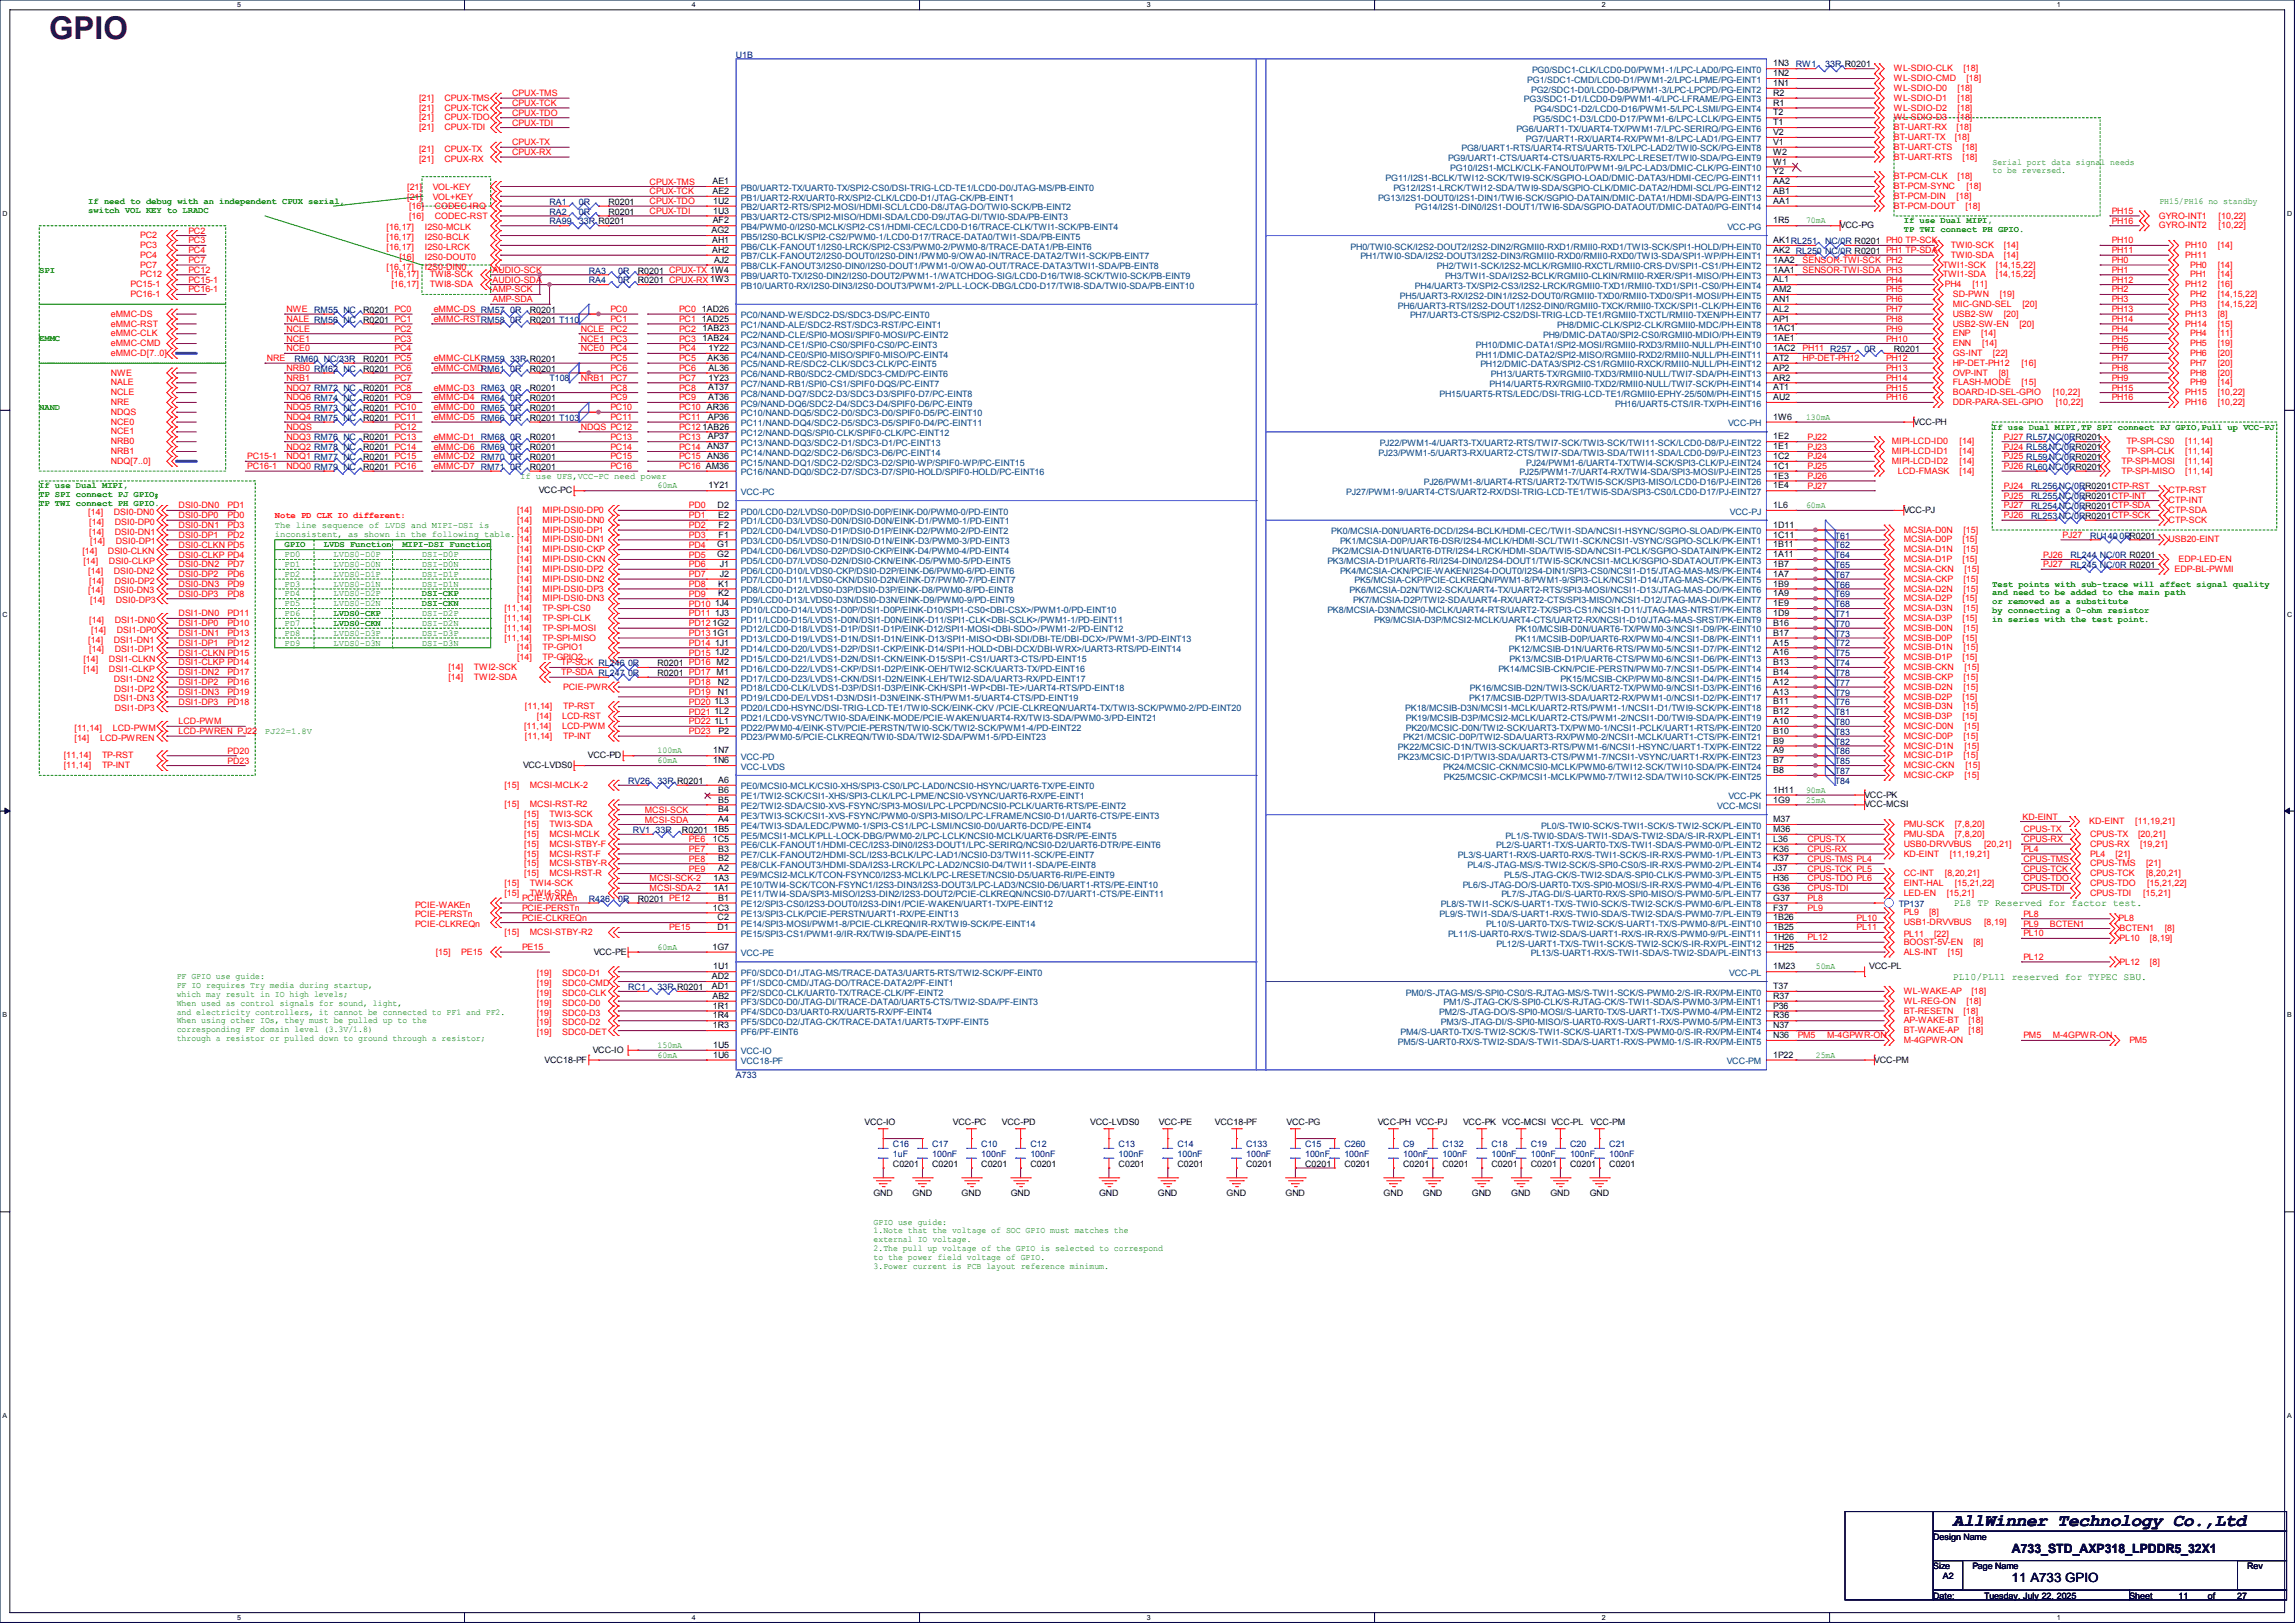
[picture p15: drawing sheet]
<svg xmlns="http://www.w3.org/2000/svg" width="297mm" height="210mm" viewBox="0 0 297 210" stroke-linecap="round" stroke-linejoin="round" font-family="sans-serif">
<defs><g id="words">
<text font-size="4.1" fill="#400000" x="6.3" y="5">GPIO</text>
<text font-size="2.3" x="252.7" y="197.5">AllWinner Technology Co.,Ltd</text>
<g font-size="1.7">
<text x="260.4" y="200.9">A733_STD_AXP318_LPDDR5_32X1</text>
<text x="260.3" y="204.7">11 A733 GPIO</text>
</g>
<g font-size="1.3" fill="#008000">
<text x="252.9" y="117.3">PL8 TP Reserved for factor test.</text>
<text x="252.7" y="126.8">PL10/PL11 reserved for TYPEC SBU.</text>
</g>
<g font-size="1.1" fill="#000080">
<text x="95.2" y="7.5">U1B</text>
<text x="232.4" y="8.7">RW1</text>
<text x="236.2" y="8.7">33R R0201</text>
<text x="71.1" y="26.5">RA1</text>
<text x="71.1" y="29">RA99</text>
<text x="71.1" y="27.8">RA2</text>
<text x="74.9" y="26.5">0R</text>
<text x="74.9" y="29">33R R0201</text>
<text x="74.9" y="27.8">0R</text>
<text x="76.2" y="35.4">RA3</text>
<text x="80" y="35.4">0R</text>
<text x="236.2" y="31.6">NC/0R R0201 PH0 TP-SCK</text>
<text x="66" y="40.5">0R</text>
<text x="66" y="41.7">0R</text>
<text x="76.2" y="36.7">RA4</text>
<text x="80" y="36.7">0R</text>
<text x="38.1" y="46.8">RM60 NC/33R</text>
<text x="66" y="46.8">33R R0201</text>
<text x="241.3" y="45.6">0R</text>
<text x="66" y="48.1">0R</text>
<text x="66" y="50.6">0R</text>
<text x="66" y="51.9">0R</text>
<text x="66" y="53.2">0R</text>
<text x="71.1" y="49.4">T108</text>
<text x="66" y="57">0R</text>
<text x="66" y="58.3">0R</text>
<text x="66" y="59.5">0R</text>
<text x="66" y="54.4">0R</text>
<text x="66" y="60.8">0R</text>
<text x="262.9" y="65.9">RL254NC/0RR0201CTP-SDA</text>
<text x="262.9" y="64.6">RL255NC/0RR0201CTP-INT</text>
<text x="262.9" y="63.3">RL256NC/0RR0201CTP-RST</text>
<text x="237.5" y="69.7">T61</text>
<text x="237.5" y="71">T62</text>
<text x="262.9" y="67.1">RL253NC/0RR0201CTP-SCK</text>
<text x="270.5" y="69.7">RU140</text>
<text x="274.3" y="69.7">0RR0201</text>
<text x="237.5" y="73.5">T65</text>
<text x="237.5" y="77.3">T69</text>
<text x="237.5" y="76">T66</text>
<text x="237.5" y="72.2">T64</text>
<text x="237.5" y="74.8">T67</text>
<text x="267.9" y="72.2">RL244 NC/0R R0201</text>
<text x="267.9" y="73.5">RL245 NC/0R R0201</text>
<text x="237.5" y="82.4">T73</text>
<text x="237.5" y="83.7">T72</text>
<text x="237.5" y="81.1">T70</text>
<text x="237.5" y="78.6">T68</text>
<text x="237.5" y="79.8">T71</text>
<text x="81.3" y="87.5">0R</text>
<text x="81.3" y="86.2">0R</text>
<text x="237.5" y="84.9">T75</text>
<text x="237.5" y="87.5">T78</text>
<text x="237.5" y="88.7">T77</text>
<text x="237.5" y="86.2">T74</text>
<text x="237.5" y="95.1">T83</text>
<text x="237.5" y="93.8">T80</text>
<text x="237.5" y="91.3">T76</text>
<text x="237.5" y="90">T79</text>
<text x="237.5" y="92.5">T81</text>
<text x="81.3" y="101.4">RV26</text>
<text x="85.1" y="101.4">33R R0201</text>
<text x="237.5" y="101.4">T84</text>
<text x="237.5" y="97.6">T86</text>
<text x="237.5" y="98.9">T85</text>
<text x="237.5" y="96.4">T82</text>
<text x="237.5" y="100.2">T87</text>
<text x="81.9" y="107.8">RV1</text>
<text x="84.8" y="107.8">33R</text>
<text x="76.2" y="116.7">R436</text>
<text x="80" y="116.7">0R</text>
<text x="245.7" y="117.3">TP137</text>
<text x="81.3" y="128.1">RC1</text>
<text x="85.1" y="128.1">33R R0201</text>
<text x="95.2" y="139.5">A733</text>
<text x="115.6" y="148.4">C16</text>
<text x="115.6" y="149.7">1uF</text>
<text x="120.6" y="148.4">C17</text>
<text x="120.6" y="149.7">100nF</text>
<text x="127" y="148.4">C10</text>
<text x="127" y="149.7">100nF</text>
<text x="133.3" y="148.4">C12</text>
<text x="133.3" y="149.7">100nF</text>
<text x="144.8" y="148.4">C13</text>
<text x="144.8" y="149.7">100nF</text>
<text x="152.4" y="148.4">C14</text>
<text x="152.4" y="149.7">100nF</text>
<text x="161.3" y="148.4">C133</text>
<text x="161.3" y="149.7">100nF</text>
<text x="168.9" y="148.4">C15</text>
<text x="168.9" y="149.7">100nF</text>
<text x="174" y="148.4">C260</text>
<text x="174" y="149.7">100nF</text>
<text x="181.6" y="148.4">C9</text>
<text x="181.6" y="149.7">100nF</text>
<text x="186.7" y="148.4">C132</text>
<text x="186.7" y="149.7">100nF</text>
<text x="193" y="148.4">C18</text>
<text x="193" y="149.7">100nF</text>
<text x="198.1" y="148.4">C19</text>
<text x="198.1" y="149.7">100nF</text>
<text x="203.2" y="148.4">C20</text>
<text x="203.2" y="149.7">100nF</text>
<text x="208.3" y="148.4">C21</text>
<text x="208.3" y="149.7">100nF</text>
</g>
<g font-size="1.1" fill="#004080">
<text x="197.6" y="10.7">PG1/SDC1-CMD/LCD0-D1/PWM1-2/LPC-LPME/PG-EINT1</text>
<text x="198.1" y="12">PG2/SDC1-D0/LCD0-D8/PWM1-3/LPC-LPCPD/PG-EINT2</text>
<text x="198.3" y="9.4">PG0/SDC1-CLK/LCD0-D0/PWM1-1/LPC-LAD0/PG-EINT0</text>
<text x="196.2" y="17.1">PG6/UART1-TX/UART4-TX/PWM1-7/LPC-SERIRQ/PG-EINT6</text>
<text x="197.2" y="13.3">PG3/SDC1-D1/LCD0-D9/PWM1-4/LPC-LFRAME/PG-EINT3</text>
<text x="198.4" y="15.8">PG5/SDC1-D3/LCD0-D17/PWM1-6/LPC-LCLK/PG-EINT5</text>
<text x="198.6" y="14.5">PG4/SDC1-D2/LCD0-D16/PWM1-5/LPC-LSMI/PG-EINT4</text>
<text x="179.3" y="23.4">PG11/I2S1-BCLK/TWI12-SCK/TWI9-SCK/SGPIO-LOAD/DMIC-DATA3/HDMI-CEC/PG-EINT11</text>
<text x="187.4" y="20.9">PG9/UART1-CTS/UART4-CTS/UART5-RX/LPC-LRESET/TWI0-SDA/PG-EINT9</text>
<text x="187.7" y="22.1">PG10/I2S1-MCLK/CLK-FANOUT0/PWM1-9/LPC-LAD3/DMIC-CLK/PG-EINT10</text>
<text x="189.1" y="19.6">PG8/UART1-RTS/UART4-RTS/UART5-TX/LPC-LAD2/TWI0-SCK/PG-EINT8</text>
<text x="197.5" y="18.3">PG7/UART1-RX/UART4-RX/PWM1-8/LPC-LAD1/PG-EINT7</text>
<text x="95.9" y="24.7">PB0/UART2-TX/UART0-TX/SPI2-CS0/DSI-TRIG-LCD-TE1/LCD0-D0/JTAG-MS/PB-EINT0</text>
<text x="95.9" y="26">PB1/UART2-RX/UART0-RX/SPI2-CLK/LCD0-D1/JTAG-CK/PB-EINT1</text>
<text x="95.9" y="27.2">PB2/UART2-RTS/SPI2-MOSI/HDMI-SCL/LCD0-D8/JTAG-DO/TWI0-SCK/PB-EINT2</text>
<text x="95.9" y="28.5">PB3/UART2-CTS/SPI2-MISO/HDMI-SDA/LCD0-D9/JTAG-DI/TWI0-SDA/PB-EINT3</text>
<text x="95.9" y="29.8">PB4/PWM0-0/I2S0-MCLK/SPI2-CS1/HDMI-CEC/LCD0-D16/TRACE-CLK/TWI1-SCK/PB-EINT4</text>
<text x="178.3" y="26">PG13/I2S1-DOUT0/I2S1-DIN1/TWI6-SCK/SGPIO-DATAIN/DMIC-DATA1/HDMI-SDA/PG-EINT13</text>
<text x="180.3" y="24.7">PG12/I2S1-LRCK/TWI12-SDA/TWI9-SDA/SGPIO-CLK/DMIC-DATA2/HDMI-SCL/PG-EINT12</text>
<text x="183.2" y="27.2">PG14/I2S1-DIN0/I2S1-DOUT1/TWI6-SDA/SGPIO-DATAOUT/DMIC-DATA0/PG-EINT14</text>
<text x="223.5" y="29.8">VCC-PG</text>
<text x="95.9" y="31">PB5/I2S0-BCLK/SPI2-CS2/PWM0-1/LCD0-D17/TRACE-DATA0/TWI1-SDA/PB-EINT5</text>
<text x="95.9" y="32.3">PB6/CLK-FANOUT1/I2S0-LRCK/SPI2-CS3/PWM0-2/PWM0-8/TRACE-DATA1/PB-EINT6</text>
<text x="95.9" y="33.6">PB7/CLK-FANOUT2/I2S0-DOUT0/I2S0-DIN1/PWM0-9/OWA0-IN/TRACE-DATA2/TWI1-SCK/PB-EINT7</text>
<text x="95.9" y="34.8">PB8/CLK-FANOUT3/I2S0-DIN0/I2S0-DOUT1/PWM1-0/OWA0-OUT/TRACE-DATA3/TWI1-SDA/PB-EINT8</text>
<text x="174.8" y="32.3">PH0/TWI0-SCK/I2S2-DOUT2/I2S2-DIN2/RGMII0-RXD1/RMII0-RXD1/TWI3-SCK/SPI1-HOLD/PH-EINT0</text>
<text x="176" y="33.6">PH1/TWI0-SDA/I2S2-DOUT3/I2S2-DIN3/RGMII0-RXD0/RMII0-RXD0/TWI3-SDA/SPI1-WP/PH-EINT1</text>
<text x="186" y="34.8">PH2/TWI1-SCK/I2S2-MCLK/RGMII0-RXCTL/RMII0-CRS-DV/SPI1-CS1/PH-EINT2</text>
<text x="95.9" y="36.1">PB9/UART0-TX/I2S0-DIN2/I2S0-DOUT2/PWM1-1/WATCHDOG-SIG/LCD0-D16/TWI8-SCK/TWI0-SCK/PB-EINT9</text>
<text x="95.9" y="37.4">PB10/UART0-RX/I2S0-DIN3/I2S0-DOUT3/PWM1-2/PLL-LOCK-DBG/LCD0-D17/TWI8-SDA/TWI0-SDA/PB-EINT10</text>
<text x="95.9" y="41.2">PC0/NAND-WE/SDC2-DS/SDC3-DS/PC-EINT0</text>
<text x="180.9" y="39.9">PH6/UART3-RTS/I2S2-DOUT1/I2S2-DIN0/RGMII0-TXCK/RMII0-TXCK/SPI1-CLK/PH-EINT6</text>
<text x="181.2" y="38.7">PH5/UART3-RX/I2S2-DIN1/I2S2-DOUT0/RGMII0-TXD0/RMII0-TXD0/SPI1-MOSI/PH-EINT5</text>
<text x="182.5" y="41.2">PH7/UART3-CTS/SPI2-CS2/DSI-TRIG-LCD-TE1/RGMII0-TXCTL/RMII0-TXEN/PH-EINT7</text>
<text x="183.1" y="37.4">PH4/UART3-TX/SPI2-CS3/I2S2-LRCK/RGMII0-TXD1/RMII0-TXD1/SPI1-CS0/PH-EINT4</text>
<text x="187" y="36.1">PH3/TWI1-SDA/I2S2-BCLK/RGMII0-CLKIN/RMII0-RXER/SPI1-MISO/PH-EINT3</text>
<text x="95.9" y="42.5">PC1/NAND-ALE/SDC2-RST/SDC3-RST/PC-EINT1</text>
<text x="95.9" y="43.7">PC2/NAND-CLE/SPI0-MOSI/SPIF0-MOSI/PC-EINT2</text>
<text x="95.9" y="45">PC3/NAND-CE1/SPI0-CS0/SPIF0-CS0/PC-EINT3</text>
<text x="95.9" y="46.3">PC4/NAND-CE0/SPI0-MISO/SPIF0-MISO/PC-EINT4</text>
<text x="95.9" y="47.5">PC5/NAND-RE/SDC2-CLK/SDC3-CLK/PC-EINT5</text>
<text x="191" y="45">PH10/DMIC-DATA1/SPI2-MOSI/RGMII0-RXD3/RMII0-NULL/PH-EINT10</text>
<text x="191" y="46.3">PH11/DMIC-DATA2/SPI2-MISO/RGMII0-RXD2/RMII0-NULL/PH-EINT11</text>
<text x="191.6" y="47.5">PH12/DMIC-DATA3/SPI2-CS1/RGMII0-RXCK/RMII0-NULL/PH-EINT12</text>
<text x="199.7" y="43.7">PH9/DMIC-DATA0/SPI2-CS0/RGMII0-MDIO/PH-EINT9</text>
<text x="201.5" y="42.5">PH8/DMIC-CLK/SPI2-CLK/RGMII0-MDC/PH-EINT8</text>
<text x="95.9" y="48.8">PC6/NAND-RB0/SDC2-CMD/SDC3-CMD/PC-EINT6</text>
<text x="95.9" y="50.1">PC7/NAND-RB1/SPI0-CS1/SPIF0-DQS/PC-EINT7</text>
<text x="95.9" y="51.4">PC8/NAND-DQ7/SDC2-D3/SDC3-D3/SPIF0-D7/PC-EINT8</text>
<text x="95.9" y="52.6">PC9/NAND-DQ6/SDC2-D4/SDC3-D4/SPIF0-D6/PC-EINT9</text>
<text x="95.9" y="53.9">PC10/NAND-DQ5/SDC2-D0/SDC3-D0/SPIF0-D5/PC-EINT10</text>
<text x="186.3" y="51.4">PH15/UART5-RTS/LEDC/DSI-TRIG-LCD-TE1/RGMII0-EPHY-25/50M/PH-EINT15</text>
<text x="192.8" y="50.1">PH14/UART5-RX/RGMII0-TXD2/RMII0-NULL/TWI7-SCK/PH-EINT14</text>
<text x="192.9" y="48.8">PH13/UART5-TX/RGMII0-TXD3/RMII0-NULL/TWI7-SDA/PH-EINT13</text>
<text x="209" y="52.6">PH16/UART5-CTS/IR-TX/PH-EINT16</text>
<text x="95.9" y="55.2">PC11/NAND-DQ4/SDC2-D5/SDC3-D5/SPIF0-D4/PC-EINT11</text>
<text x="95.9" y="56.4">PC12/NAND-DQS/SPI0-CLK/SPIF0-CLK/PC-EINT12</text>
<text x="95.9" y="57.7">PC13/NAND-DQ3/SDC2-D1/SDC3-D1/PC-EINT13</text>
<text x="95.9" y="59">PC14/NAND-DQ2/SDC2-D6/SDC3-D6/PC-EINT14</text>
<text x="178.4" y="59">PJ23/PWM1-5/UART3-RX/UART2-CTS/TWI7-SDA/TWI3-SDA/TWI11-SDA/LCD0-D9/PJ-EINT23</text>
<text x="178.5" y="57.7">PJ22/PWM1-4/UART3-TX/UART2-RTS/TWI7-SCK/TWI3-SCK/TWI11-SCK/LCD0-D8/PJ-EINT22</text>
<text x="223.6" y="55.2">VCC-PH</text>
<text x="95.9" y="60.2">PC15/NAND-DQ1/SDC2-D2/SDC3-D2/SPI0-WP/SPIF0-WP/PC-EINT15</text>
<text x="95.9" y="61.5">PC16/NAND-DQ0/SDC2-D7/SDC3-D7/SPI0-HOLD/SPIF0-HOLD/PC-EINT16</text>
<text x="95.9" y="64.1">VCC-PC</text>
<text x="174.2" y="64.1">PJ27/PWM1-9/UART4-CTS/UART2-RX/DSI-TRIG-LCD-TE1/TWI5-SDA/SPI3-CS0/LCD0-D17/PJ-EINT27</text>
<text x="184.3" y="62.8">PJ26/PWM1-8/UART4-RTS/UART2-TX/TWI5-SCK/SPI3-MISO/LCD0-D16/PJ-EINT26</text>
<text x="196.6" y="61.5">PJ25/PWM1-7/UART4-RX/TWI4-SDA/SPI3-MOSI/PJ-EINT25</text>
<text x="197.5" y="60.2">PJ24/PWM1-6/UART4-TX/TWI4-SCK/SPI3-CLK/PJ-EINT24</text>
<text x="95.9" y="66.6">PD0/LCD0-D2/LVDS0-D0P/DSI0-D0P/EINK-D0/PWM0-0/PD-EINT0</text>
<text x="95.9" y="67.9">PD1/LCD0-D3/LVDS0-D0N/DSI0-D0N/EINK-D1/PWM0-1/PD-EINT1</text>
<text x="95.9" y="69.1">PD2/LCD0-D4/LVDS0-D1P/DSI0-D1P/EINK-D2/PWM0-2/PD-EINT2</text>
<text x="95.9" y="70.4">PD3/LCD0-D5/LVDS0-D1N/DSI0-D1N/EINK-D3/PWM0-3/PD-EINT3</text>
<text x="95.9" y="71.7">PD4/LCD0-D6/LVDS0-D2P/DSI0-CKP/EINK-D4/PWM0-4/PD-EINT4</text>
<text x="172.3" y="69.1">PK0/MCSIA-D0N/UART6-DCD/I2S4-BCLK/HDMI-CEC/TWI1-SDA/NCSI1-HSYNC/SGPIO-SLOAD/PK-EINT0</text>
<text x="172.4" y="71.7">PK2/MCSIA-D1N/UART6-DTR/I2S4-LRCK/HDMI-SDA/TWI5-SDA/NCSI1-PCLK/SGPIO-SDATAIN/PK-EINT2</text>
<text x="173.4" y="70.4">PK1/MCSIA-D0P/UART6-DSR/I2S4-MCLK/HDMI-SCL/TWI1-SCK/NCSI1-VSYNC/SGPIO-SCLK/PK-EINT1</text>
<text x="223.9" y="66.6">VCC-PJ</text>
<text x="95.9" y="72.9">PD5/LCD0-D7/LVDS0-D2N/DSI0-CKN/EINK-D5/PWM0-5/PD-EINT5</text>
<text x="95.9" y="74.2">PD6/LCD0-D10/LVDS0-CKP/DSI0-D2P/EINK-D6/PWM0-6/PD-EINT6</text>
<text x="95.9" y="75.5">PD7/LCD0-D11/LVDS0-CKN/DSI0-D2N/EINK-D7/PWM0-7/PD-EINT7</text>
<text x="95.9" y="76.8">PD8/LCD0-D12/LVDS0-D3P/DSI0-D3P/EINK-D8/PWM0-8/PD-EINT8</text>
<text x="171.8" y="72.9">PK3/MCSIA-D1P/UART6-RI/I2S4-DIN0/I2S4-DOUT1/TWI5-SCK/NCSI1-MCLK/SGPIO-SDATAOUT/PK-EINT3</text>
<text x="173.4" y="74.2">PK4/MCSIA-CKN/PCIE-WAKEN/I2S4-DOUT0/I2S4-DIN1/SPI3-CS0/NCSI1-D15/JTAG-MAS-MS/PK-EINT4</text>
<text x="174.7" y="76.8">PK6/MCSIA-D2N/TWI2-SCK/UART4-TX/UART2-RTS/SPI3-MOSI/NCSI1-D13/JTAG-MAS-DO/PK-EINT6</text>
<text x="175.3" y="75.5">PK5/MCSIA-CKP/PCIE-CLKREQN/PWM1-8/PWM1-9/SPI3-CLK/NCSI1-D14/JTAG-MAS-CK/PK-EINT5</text>
<text x="95.9" y="78">PD9/LCD0-D13/LVDS0-D3N/DSI0-D3N/EINK-D9/PWM0-9/PD-EINT9</text>
<text x="95.9" y="79.3">PD10/LCD0-D14/LVDS1-D0P/DSI1-D0P/EINK-D10/SPI1-CS0&lt;DBI-CSX&gt;/PWM1-0/PD-EINT10</text>
<text x="95.9" y="80.6">PD11/LCD0-D15/LVDS1-D0N/DSI1-D0N/EINK-D11/SPI1-CLK&lt;DBI-SCLK&gt;/PWM1-1/PD-EINT11</text>
<text x="95.9" y="81.8">PD12/LCD0-D18/LVDS1-D1P/DSI1-D1P/EINK-D12/SPI1-MOSI&lt;DBI-SDO&gt;/PWM1-2/PD-EINT12</text>
<text x="95.9" y="83.1">PD13/LCD0-D19/LVDS1-D1N/DSI1-D1N/EINK-D13/SPI1-MISO&lt;DBI-SDI/DBI-TE/DBI-DCX&gt;/PWM1-3/PD-EINT13</text>
<text x="171.8" y="79.3">PK8/MCSIA-D3N/MCSI0-MCLK/UART4-RTS/UART2-TX/SPI3-CS1/NCSI1-D11/JTAG-MAS-NTRST/PK-EINT8</text>
<text x="175.1" y="78">PK7/MCSIA-D2P/TWI2-SDA/UART4-RX/UART2-CTS/SPI3-MISO/NCSI1-D12/JTAG-MAS-DI/PK-EINT7</text>
<text x="177.8" y="80.6">PK9/MCSIA-D3P/MCSI2-MCLK/UART4-CTS/UART2-RX/NCSI1-D10/JTAG-MAS-SRST/PK-EINT9</text>
<text x="196.1" y="83.1">PK11/MCSIB-D0P/UART6-RX/PWM0-4/NCSI1-D8/PK-EINT11</text>
<text x="196.2" y="81.8">PK10/MCSIB-D0N/UART6-TX/PWM0-3/NCSI1-D9/PK-EINT10</text>
<text x="95.9" y="84.4">PD14/LCD0-D20/LVDS1-D2P/DSI1-CKP/EINK-D14/SPI1-HOLD&lt;DBI-DCX/DBI-WRX&gt;/UART3-RTS/PD-EINT14</text>
<text x="95.9" y="85.6">PD15/LCD0-D21/LVDS1-D2N/DSI1-CKN/EINK-D15/SPI1-CS1/UART3-CTS/PD-EINT15</text>
<text x="95.9" y="86.9">PD16/LCD0-D22/LVDS1-CKP/DSI1-D2P/EINK-OEH/TWI2-SCK/UART3-TX/PD-EINT16</text>
<text x="95.9" y="88.2">PD17/LCD0-D23/LVDS1-CKN/DSI1-D2N/EINK-LEH/TWI2-SDA/UART3-RX/PD-EINT17</text>
<text x="95.9" y="89.5">PD18/LCD0-CLK/LVDS1-D3P/DSI1-D3P/EINK-CKH/SPI1-WP&lt;DBI-TE&gt;/UART4-RTS/PD-EINT18</text>
<text x="190.2" y="89.5">PK16/MCSIB-D2N/TWI3-SCK/UART2-TX/PWM0-9/NCSI1-D3/PK-EINT16</text>
<text x="193.9" y="86.9">PK14/MCSIB-CKN/PCIE-PERSTN/PWM0-7/NCSI1-D5/PK-EINT14</text>
<text x="195.3" y="84.4">PK12/MCSIB-D1N/UART6-RTS/PWM0-5/NCSI1-D7/PK-EINT12</text>
<text x="195.3" y="85.6">PK13/MCSIB-D1P/UART6-CTS/PWM0-6/NCSI1-D6/PK-EINT13</text>
<text x="202" y="88.2">PK15/MCSIB-CKP/PWM0-8/NCSI1-D4/PK-EINT15</text>
<text x="95.9" y="90.7">PD19/LCD0-DE/LVDS1-D3N/DSI1-D3N/EINK-STH/PWM1-5/UART4-CTS/PD-EINT19</text>
<text x="95.9" y="92">PD20/LCD0-HSYNC/DSI-TRIG-LCD-TE1/TWI0-SCK/EINK-CKV /PCIE-CLKREQN/UART4-TX/TWI3-SCK/PWM0-2/PD-EINT20</text>
<text x="95.9" y="93.3">PD21/LCD0-VSYNC/TWI0-SDA/EINK-MODE/PCIE-WAKEN/UART4-RX/TWI3-SDA/PWM0-3/PD-EINT21</text>
<text x="95.9" y="94.5">PD22/PWM0-4/EINK-STV/PCIE-PERSTN/TWI0-SCK/TWI2-SCK/PWM1-4/PD-EINT22</text>
<text x="95.9" y="95.8">PD23/PWM0-5/PCIE-CLKREQN/TWI0-SDA/TWI2-SDA/PWM1-5/PD-EINT23</text>
<text x="181.6" y="95.8">PK21/MCSIC-D0P/TWI2-SDA/UART3-RX/PWM0-2/NCSI1-MCLK/UART1-CTS/PK-EINT21</text>
<text x="181.8" y="92">PK18/MCSIB-D3N/MCSI1-MCLK/UART2-RTS/PWM1-1/NCSI1-D1/TWI9-SCK/PK-EINT18</text>
<text x="181.9" y="93.3">PK19/MCSIB-D3P/MCSI2-MCLK/UART2-CTS/PWM1-2/NCSI1-D0/TWI9-SDA/PK-EINT19</text>
<text x="181.9" y="94.5">PK20/MCSIC-D0N/TWI2-SCK/UART3-TX/PWM0-1/NCSI1-PCLK/UART1-RTS/PK-EINT20</text>
<text x="190.1" y="90.7">PK17/MCSIB-D2P/TWI3-SDA/UART2-RX/PWM1-0/NCSI1-D2/PK-EINT17</text>
<text x="95.9" y="98.3">VCC-PD</text>
<text x="95.9" y="99.6">VCC-LVDS</text>
<text x="180.9" y="97.1">PK22/MCSIC-D1N/TWI3-SCK/UART3-RTS/PWM1-6/NCSI1-HSYNC/UART1-TX/PK-EINT22</text>
<text x="180.9" y="98.3">PK23/MCSIC-D1P/TWI3-SDA/UART3-CTS/PWM1-7/NCSI1-VSYNC/UART1-RX/PK-EINT23</text>
<text x="186.8" y="99.6">PK24/MCSIC-CKN/MCSI0-MCLK/PWM0-6/TWI12-SCK/TWI10-SDA/PK-EINT24</text>
<text x="186.8" y="100.9">PK25/MCSIC-CKP/MCSI1-MCLK/PWM0-7/TWI12-SDA/TWI10-SCK/PK-EINT25</text>
<text x="95.9" y="102.1">PE0/MCSI0-MCLK/CSI0-XHS/SPI3-CS0/LPC-LAD0/NCSI0-HSYNC/UART6-TX/PE-EINT0</text>
<text x="95.9" y="103.4">PE1/TWI2-SCK/CSI1-XHS/SPI3-CLK/LPC-LPME/NCSI0-VSYNC/UART6-RX/PE-EINT1</text>
<text x="95.9" y="104.7">PE2/TWI2-SDA/CSI0-XVS-FSYNC/SPI3-MOSI/LPC-LPCPD/NCSI0-PCLK/UART6-RTS/PE-EINT2</text>
<text x="95.9" y="106">PE3/TWI3-SCK/CSI1-XVS-FSYNC/PWM0-0/SPI3-MISO/LPC-LFRAME/NCSI0-D1/UART6-CTS/PE-EINT3</text>
<text x="95.9" y="107.2">PE4/TWI3-SDA/LEDC/PWM0-1/SPI3-CS1/LPC-LSMI/NCSI0-D0/UART6-DCD/PE-EINT4</text>
<text x="199.5" y="107.2">PL0/S-TWI0-SCK/S-TWI1-SCK/S-TWI2-SCK/PL-EINT0</text>
<text x="222.2" y="104.7">VCC-MCSI</text>
<text x="223.7" y="103.4">VCC-PK</text>
<text x="95.9" y="108.5">PE5/MCSI1-MCLK/PLL-LOCK-DBG/PWM0-2/LPC-LCLK/NCSI0-MCLK/UART6-DSR/PE-EINT5</text>
<text x="95.9" y="109.8">PE6/CLK-FANOUT1/HDMI-CEC/I2S3-DIN0/I2S3-DOUT1/LPC-SERIRQ/NCSI0-D2/UART6-DTR/PE-EINT6</text>
<text x="95.9" y="111">PE7/CLK-FANOUT2/HDMI-SCL/I2S3-BCLK/LPC-LAD1/NCSI0-D3/TWI11-SCK/PE-EINT7</text>
<text x="95.9" y="112.3">PE8/CLK-FANOUT3/HDMI-SDA/I2S3-LRCK/LPC-LAD2/NCSI0-D4/TWI11-SDA/PE-EINT8</text>
<text x="95.9" y="113.6">PE9/MCSI2-MCLK/TCON-FSYNC0/I2S3-MCLK/LPC-LRESET/NCSI0-D5/UART6-RI/PE-EINT9</text>
<text x="188.7" y="111">PL3/S-UART1-RX/S-UART0-RX/S-TWI1-SCK/S-IR-RX/S-PWM0-1/PL-EINT3</text>
<text x="189.9" y="112.3">PL4/S-JTAG-MS/S-TWI2-SCK/S-SPI0-CS0/S-IR-RX/S-PWM0-2/PL-EINT4</text>
<text x="193.6" y="109.8">PL2/S-UART1-TX/S-UART0-TX/S-TWI1-SDA/S-PWM0-0/PL-EINT2</text>
<text x="194.7" y="113.6">PL5/S-JTAG-CK/S-TWI2-SDA/S-SPI0-CLK/S-PWM0-3/PL-EINT5</text>
<text x="194.8" y="108.5">PL1/S-TWI0-SDA/S-TWI1-SDA/S-TWI2-SDA/S-IR-RX/PL-EINT1</text>
<text x="95.9" y="114.8">PE10/TWI4-SCK/TCON-FSYNC1/I2S3-DIN3/I2S3-DOUT3/LPC-LAD3/NCSI0-D6/UART1-RTS/PE-EINT10</text>
<text x="95.9" y="116.1">PE11/TWI4-SDA/SPI3-MISO/I2S3-DIN2/I2S3-DOUT2/PCIE-CLKREQN/NCSI0-D7/UART1-CTS/PE-EINT11</text>
<text x="95.9" y="117.4">PE12/SPI3-CS0/I2S3-DOUT0/I2S3-DIN1/PCIE-WAKEN/UART1-TX/PE-EINT12</text>
<text x="95.9" y="118.7">PE13/SPI3-CLK/PCIE-PERSTN/UART1-RX/PE-EINT13</text>
<text x="95.9" y="119.9">PE14/SPI3-MOSI/PWM1-8/PCIE-CLKREQN/IR-RX/TWI9-SCK/PE-EINT14</text>
<text x="186.3" y="118.7">PL9/S-TWI1-SDA/S-UART1-RX/S-TWI0-SDA/S-TWI2-SDA/S-PWM0-7/PL-EINT9</text>
<text x="186.5" y="117.4">PL8/S-TWI1-SCK/S-UART1-TX/S-TWI0-SCK/S-TWI2-SCK/S-PWM0-6/PL-EINT8</text>
<text x="189.3" y="114.8">PL6/S-JTAG-DO/S-UART0-TX/S-SPI0-MOSI/S-IR-RX/S-PWM0-4/PL-EINT6</text>
<text x="192.3" y="119.9">PL10/S-UART0-TX/S-TWI2-SCK/S-UART1-TX/S-PWM0-8/PL-EINT10</text>
<text x="194.3" y="116.1">PL7/S-JTAG-DI/S-UART0-RX/S-SPI0-MISO/S-PWM0-5/PL-EINT7</text>
<text x="95.9" y="121.2">PE15/SPI3-CS1/PWM1-9/IR-RX/TWI9-SDA/PE-EINT15</text>
<text x="95.9" y="123.7">VCC-PE</text>
<text x="187.4" y="121.2">PL11/S-UART0-RX/S-TWI2-SDA/S-UART1-RX/S-IR-RX/S-PWM0-9/PL-EINT11</text>
<text x="193.7" y="122.5">PL12/S-UART1-TX/S-TWI1-SCK/S-TWI2-SCK/S-IR-RX/PL-EINT12</text>
<text x="198.1" y="123.7">PL13/S-UART1-RX/S-TWI1-SDA/S-TWI2-SDA/PL-EINT13</text>
<text x="95.9" y="126.3">PF0/SDC0-D1/JTAG-MS/TRACE-DATA3/UART5-RTS/TWI2-SCK/PF-EINT0</text>
<text x="95.9" y="127.6">PF1/SDC0-CMD/JTAG-DO/TRACE-DATA2/PF-EINT1</text>
<text x="95.9" y="128.8">PF2/SDC0-CLK/UART0-TX/TRACE-CLK/PF-EINT2</text>
<text x="95.9" y="130.1">PF3/SDC0-D0/JTAG-DI/TRACE-DATA0/UART5-CTS/TWI2-SDA/PF-EINT3</text>
<text x="95.9" y="131.4">PF4/SDC0-D3/UART0-RX/UART5-RX/PF-EINT4</text>
<text x="181.9" y="128.8">PM0/S-JTAG-MS/S-SPI0-CS0/S-RJTAG-MS/S-TWI1-SCK/S-PWM0-2/S-IR-RX/PM-EINT0</text>
<text x="186.2" y="131.4">PM2/S-JTAG-DO/S-SPI0-MOSI/S-UART0-TX/S-UART1-TX/S-PWM0-4/PM-EINT2</text>
<text x="186.8" y="130.1">PM1/S-JTAG-CK/S-SPI0-CLK/S-RJTAG-CK/S-TWI1-SDA/S-PWM0-3/PM-EINT1</text>
<text x="223.8" y="126.3">VCC-PL</text>
<text x="95.9" y="132.6">PF5/SDC0-D2/JTAG-CK/TRACE-DATA1/UART5-TX/PF-EINT5</text>
<text x="95.9" y="133.9">PF6/PF-EINT6</text>
<text x="95.9" y="137.7">VCC18-PF</text>
<text x="95.9" y="136.4">VCC-IO</text>
<text x="180.9" y="135.2">PM5/S-UART0-RX/S-TWI2-SDA/S-TWI1-SDA/S-UART1-RX/S-PWM0-1/S-IR-RX/PM-EINT5</text>
<text x="181.3" y="133.9">PM4/S-UART0-TX/S-TWI2-SCK/S-TWI1-SCK/S-UART1-TX/S-PWM0-0/S-IR-RX/PM-EINT4</text>
<text x="186.5" y="132.6">PM3/S-JTAG-DI/S-SPI0-MISO/S-UART0-RX/S-UART1-RX/S-PWM0-5/PM-EINT3</text>
<text x="223.5" y="137.7">VCC-PM</text>
</g>
<g font-size="1.1">
<text x="229.5" y="8.6">1N3</text>
<text x="229.5" y="9.9">1N2</text>
<text x="229.5" y="11.1">1N1</text>
<text x="229.5" y="12.4">R2</text>
<text x="229.5" y="13.7">R1</text>
<text x="229.5" y="14.9">T2</text>
<text x="229.5" y="16.2">T1</text>
<text x="229.5" y="17.5">V2</text>
<text x="92.2" y="23.8">AE1</text>
<text x="229.5" y="18.8">V1</text>
<text x="229.5" y="20">W2</text>
<text x="229.5" y="21.3">W1</text>
<text x="229.5" y="22.6">Y2</text>
<text x="229.5" y="23.8">AA2</text>
<text x="78.7" y="26.5">R0201</text>
<text x="78.7" y="27.8">R0201</text>
<text x="92.2" y="25.1">AE2</text>
<text x="92.2" y="28.9">AF2</text>
<text x="92.3" y="26.4">1U2</text>
<text x="92.3" y="27.6">1U3</text>
<text x="229.5" y="25.1">AB1</text>
<text x="229.5" y="26.4">AA1</text>
<text x="229.5" y="28.9">1R5</text>
<text x="238.1" y="29.5">VCC-PG</text>
<text x="82.5" y="35.4">R0201 CPUX-TX 1W4</text>
<text x="92.1" y="30.2">AG2</text>
<text x="92.2" y="31.5">AH1</text>
<text x="92.2" y="32.7">AH2</text>
<text x="92.4" y="34">AJ2</text>
<text x="229.5" y="31.5">AK1RL251</text>
<text x="229.5" y="32.7">AK2 RL250 NC/0R R0201 PH1 TP-SDA</text>
<text x="229.5" y="34">1AA2</text>
<text x="229.5" y="35.3">1AA1</text>
<text x="47" y="40.5">R0201 PC0</text>
<text x="47" y="41.7">R0201 PC1</text>
<text x="68.6" y="40.5">R0201</text>
<text x="68.6" y="41.7">R0201 T110</text>
<text x="82.5" y="36.7">R0201 CPUX-RX 1W3</text>
<text x="90.8" y="40.3">1AD26</text>
<text x="90.8" y="41.6">1AD25</text>
<text x="229.5" y="36.5">AL1</text>
<text x="229.5" y="37.8">AM2</text>
<text x="229.5" y="39.1">AN1</text>
<text x="229.5" y="40.3">AL2</text>
<text x="229.5" y="41.6">AP1</text>
<text x="47" y="46.8">R0201 PC5</text>
<text x="90.9" y="42.9">1AB23</text>
<text x="90.9" y="44.2">1AB24</text>
<text x="91.6" y="46.7">AK36</text>
<text x="91.7" y="45.4">1Y22</text>
<text x="91.7" y="48">AL36</text>
<text x="229.5" y="42.9">1AC1</text>
<text x="229.5" y="44.2">1AE1</text>
<text x="229.5" y="45.4">1AC2</text>
<text x="229.5" y="46.7">AT2</text>
<text x="229.5" y="48">AP2</text>
<text x="245.1" y="45.6">R0201</text>
<text x="47" y="50.6">R0201 PC8</text>
<text x="47" y="51.9">R0201 PC9</text>
<text x="47" y="48.1">R0201 PC6</text>
<text x="47" y="53.2">R0201 PC10</text>
<text x="68.6" y="48.1">R0201</text>
<text x="68.6" y="50.6">R0201</text>
<text x="68.6" y="51.9">R0201</text>
<text x="68.6" y="53.2">R0201</text>
<text x="91.6" y="50.5">AT37</text>
<text x="91.6" y="51.8">AT36</text>
<text x="91.7" y="49.2">1Y23</text>
<text x="229.5" y="49.2">AR2</text>
<text x="229.5" y="50.5">AT1</text>
<text x="229.5" y="51.8">AU2</text>
<text x="47" y="54.4">R0201 PC11</text>
<text x="47" y="59.5">R0201 PC15</text>
<text x="47" y="57">R0201 PC13</text>
<text x="47" y="58.3">R0201 PC14</text>
<text x="68.6" y="57">R0201</text>
<text x="68.6" y="58.3">R0201</text>
<text x="68.6" y="59.5">R0201</text>
<text x="68.6" y="54.4">R0201 T103</text>
<text x="90.9" y="55.6">1AB26</text>
<text x="91.5" y="58.1">AN37</text>
<text x="91.5" y="59.4">AN36</text>
<text x="91.6" y="54.3">AP36</text>
<text x="91.6" y="56.9">AP37</text>
<text x="229.5" y="54.3">1W6</text>
<text x="229.5" y="56.9">1E2</text>
<text x="229.5" y="58.1">1E1</text>
<text x="229.5" y="59.4">1C2</text>
<text x="247.6" y="54.9">VCC-PH</text>
<text x="47" y="60.8">R0201 PC16</text>
<text x="68.6" y="60.8">R0201</text>
<text x="69.7" y="63.8">VCC-PC</text>
<text x="91.7" y="63.2">1Y21</text>
<text x="92.9" y="65.7">D2</text>
<text x="229.5" y="60.7">1C1</text>
<text x="229.5" y="61.9">1E3</text>
<text x="229.5" y="63.2">1E4</text>
<text x="229.5" y="65.7">1L6</text>
<text x="92.8" y="70.8">G1</text>
<text x="93" y="67">E2</text>
<text x="93" y="68.3">F2</text>
<text x="93" y="69.6">F1</text>
<text x="229.5" y="68.3">1D11</text>
<text x="229.5" y="69.6">1C11</text>
<text x="229.5" y="70.8">1B11</text>
<text x="246.4" y="66.4">VCC-PJ</text>
<text x="92.8" y="72.1">G2</text>
<text x="93" y="75.9">K1</text>
<text x="93" y="77.2">K2</text>
<text x="93.2" y="73.4">J1</text>
<text x="93.2" y="74.6">J2</text>
<text x="229.5" y="72.1">1A11</text>
<text x="229.5" y="73.4">1B7</text>
<text x="229.5" y="74.6">1A7</text>
<text x="229.5" y="75.9">1B9</text>
<text x="229.5" y="77.2">1A9</text>
<text x="92.2" y="81">1G2</text>
<text x="92.2" y="82.3">1G1</text>
<text x="92.5" y="78.4">1J4</text>
<text x="92.5" y="79.7">1J3</text>
<text x="92.5" y="83.5">1J1</text>
<text x="229.5" y="78.4">1E9</text>
<text x="229.5" y="79.7">1D9</text>
<text x="229.5" y="81">B16</text>
<text x="229.5" y="82.3">B17</text>
<text x="229.5" y="83.5">A15</text>
<text x="85.1" y="87.5">R0201 PD17 M1</text>
<text x="85.1" y="86.2">R0201 PD16 M2</text>
<text x="92.5" y="84.8">1J2</text>
<text x="92.9" y="88.6">N2</text>
<text x="92.9" y="89.9">N1</text>
<text x="229.5" y="84.8">A16</text>
<text x="229.5" y="86.1">B13</text>
<text x="229.5" y="87.3">B14</text>
<text x="229.5" y="88.6">A12</text>
<text x="229.5" y="89.9">A13</text>
<text x="92.4" y="91.1">1L3</text>
<text x="92.4" y="92.4">1L2</text>
<text x="92.4" y="93.7">1L1</text>
<text x="93" y="95">P2</text>
<text x="229.5" y="91.1">B11</text>
<text x="229.5" y="92.4">B12</text>
<text x="229.5" y="93.7">A10</text>
<text x="229.5" y="95">B10</text>
<text x="67.7" y="99.4">VCC-LVDS0</text>
<text x="76.1" y="98.1">VCC-PD</text>
<text x="92.3" y="97.5">1N7</text>
<text x="92.3" y="98.8">1N6</text>
<text x="93" y="101.3">A6</text>
<text x="229.5" y="96.2">B9</text>
<text x="229.5" y="97.5">A9</text>
<text x="229.5" y="98.8">B7</text>
<text x="229.5" y="100">B8</text>
<text x="88.3" y="107.8">R0201</text>
<text x="92.3" y="107.7">1B5</text>
<text x="93" y="102.6">B6</text>
<text x="93" y="103.8">B5</text>
<text x="93" y="105.1">B4</text>
<text x="93" y="106.4">A4</text>
<text x="229.5" y="102.6">1H11</text>
<text x="229.5" y="103.8">1G9</text>
<text x="229.5" y="106.4">M37</text>
<text x="229.5" y="107.7">M36</text>
<text x="241.3" y="103.2">VCC-PK</text>
<text x="241.3" y="104.5">VCC-MCSI</text>
<text x="92.2" y="108.9">1C5</text>
<text x="93" y="110.2">B3</text>
<text x="93" y="111.5">B2</text>
<text x="93" y="112.7">A2</text>
<text x="229.5" y="108.9">L36</text>
<text x="229.5" y="110.2">K36</text>
<text x="229.5" y="111.5">K37</text>
<text x="229.5" y="112.7">J37</text>
<text x="82.5" y="116.7">R0201 PE12</text>
<text x="92.2" y="117.8">1C3</text>
<text x="92.3" y="114">1A3</text>
<text x="92.3" y="115.3">1A1</text>
<text x="92.9" y="119.1">C2</text>
<text x="93" y="116.5">B1</text>
<text x="229.5" y="114">H36</text>
<text x="229.5" y="115.3">G36</text>
<text x="229.5" y="116.5">G37</text>
<text x="229.5" y="117.8">F37</text>
<text x="229.5" y="119.1">1B26</text>
<text x="76.8" y="123.5">VCC-PE</text>
<text x="92.2" y="122.9">1G7</text>
<text x="92.3" y="125.4">1U1</text>
<text x="92.9" y="120.4">D1</text>
<text x="229.5" y="120.4">1B25</text>
<text x="229.5" y="121.6">1H26</text>
<text x="229.5" y="122.9">1H25</text>
<text x="229.5" y="125.4">1M23</text>
<text x="241.9" y="125.4">VCC-PL</text>
<text x="92.1" y="126.7">AD2</text>
<text x="92.1" y="128">AD1</text>
<text x="92.2" y="129.2">AB2</text>
<text x="92.2" y="130.5">1R1</text>
<text x="92.2" y="131.8">1R4</text>
<text x="229.5" y="128">T37</text>
<text x="229.5" y="129.2">R37</text>
<text x="229.5" y="130.5">P36</text>
<text x="229.5" y="131.8">R36</text>
<text x="70.5" y="137.5">VCC18-PF</text>
<text x="76.7" y="136.2">VCC-IO</text>
<text x="92.2" y="133.1">1R3</text>
<text x="92.3" y="136.9">1U6</text>
<text x="92.3" y="135.6">1U5</text>
<text x="229.5" y="133.1">N37</text>
<text x="229.5" y="134.3">N36</text>
<text x="229.5" y="136.9">1P22</text>
<text x="242.5" y="137.5">VCC-PM</text>
<text x="111.9" y="145.6">VCC-IO</text>
<text x="123.3" y="145.6">VCC-PC</text>
<text x="129.7" y="145.6">VCC-PD</text>
<text x="141.1" y="145.6">VCC-LVDS0</text>
<text x="150" y="145.6">VCC-PE</text>
<text x="157.2" y="145.6">VCC18-PF</text>
<text x="166.5" y="145.6">VCC-PG</text>
<text x="178.3" y="145.6">VCC-PH VCC-PJ</text>
<text x="189.3" y="145.6">VCC-PK VCC-MCSI VCC-PL</text>
<text x="205.8" y="145.6">VCC-PM</text>
<text x="113" y="154.8">GND</text>
<text x="115.6" y="151">C0201</text>
<text x="118.1" y="154.8">GND</text>
<text x="120.6" y="151">C0201</text>
<text x="124.4" y="154.8">GND</text>
<text x="127" y="151">C0201</text>
<text x="130.8" y="154.8">GND</text>
<text x="133.3" y="151">C0201</text>
<text x="142.2" y="154.8">GND</text>
<text x="144.8" y="151">C0201</text>
<text x="149.8" y="154.8">GND</text>
<text x="152.4" y="151">C0201</text>
<text x="158.7" y="154.8">GND</text>
<text x="161.3" y="151">C0201</text>
<text x="166.4" y="154.8">GND</text>
<text x="168.9" y="151">C0201</text>
<text x="174" y="151">C0201</text>
<text x="179.1" y="154.8">GND</text>
<text x="181.6" y="151">C0201</text>
<text x="184.1" y="154.8">GND</text>
<text x="186.7" y="151">C0201</text>
<text x="190.5" y="154.8">GND</text>
<text x="193" y="151">C0201</text>
<text x="195.6" y="154.8">GND</text>
<text x="198.1" y="151">C0201</text>
<text x="200.6" y="154.8">GND</text>
<text x="203.2" y="151">C0201</text>
<text x="205.7" y="154.8">GND</text>
<text x="208.3" y="151">C0201</text>
<text x="250.2" y="199.2">Design Name</text>
<text x="250.2" y="203">Size</text>
<text x="255.2" y="203">Page Name</text>
<text x="290.8" y="203">Rev</text>
<text x="250.2" y="206.8">Date:</text>
<text x="251.4" y="204.3">A2</text>
<text x="256.8" y="206.8">Tuesday, July 22, 2025</text>
<text x="275.6" y="206.8">Sheet</text>
<text x="281.9" y="206.8">11</text>
<text x="285.7" y="206.8">of</text>
<text x="289.5" y="206.8">27</text>
</g>
<g font-size="1.1" fill="#f00">
<text x="245.1" y="11.8">WL-SDIO-D0</text>
<text x="245.1" y="9.2">WL-SDIO-CLK</text>
<text x="245.1" y="10.5">WL-SDIO-CMD</text>
<text x="253.3" y="11.8">[18]</text>
<text x="254.1" y="9.2">[18]</text>
<text x="254.5" y="10.5">[18]</text>
<text x="54.2" y="13">[21]</text>
<text x="54.2" y="14.3">[21]</text>
<text x="54.2" y="15.6">[21]</text>
<text x="54.2" y="16.8">[21]</text>
<text x="57.5" y="13">CPUX-TMS</text>
<text x="57.5" y="14.3">CPUX-TCK</text>
<text x="57.5" y="15.6">CPUX-TDO</text>
<text x="57.5" y="16.8">CPUX-TDI</text>
<text x="66.3" y="12.4">CPUX-TMS</text>
<text x="66.3" y="13.7">CPUX-TCK</text>
<text x="66.3" y="15">CPUX-TDO</text>
<text x="66.3" y="16.3">CPUX-TDI</text>
<text x="245.1" y="13">WL-SDIO-D1</text>
<text x="245.1" y="14.3">WL-SDIO-D2</text>
<text x="245.1" y="15.6">WL-SDIO-D3</text>
<text x="245.1" y="16.8">BT-UART-RX</text>
<text x="253.2" y="16.8">[18]</text>
<text x="253.3" y="13">[18]</text>
<text x="253.3" y="14.3">[18]</text>
<text x="253.3" y="15.6">[18]</text>
<text x="54.2" y="19.6">[21]</text>
<text x="54.2" y="20.9">[21]</text>
<text x="57.5" y="19.6">CPUX-TX</text>
<text x="57.5" y="20.9">CPUX-RX</text>
<text x="66.3" y="18.8">CPUX-TX</text>
<text x="66.3" y="20.1">CPUX-RX</text>
<text x="84.1" y="23.9">CPUX-TMS</text>
<text x="245.1" y="23.2">BT-PCM-CLK</text>
<text x="245.1" y="18.1">BT-UART-TX</text>
<text x="245.1" y="20.7">BT-UART-RTS</text>
<text x="245.1" y="19.4">BT-UART-CTS</text>
<text x="253" y="18.1">[18]</text>
<text x="253.3" y="23.2">[18]</text>
<text x="254" y="20.7">[18]</text>
<text x="254" y="19.4">[18]</text>
<text x="50" y="29.8">[16,17]</text>
<text x="52.7" y="24.6">[21]</text>
<text x="52.7" y="25.9">[21]</text>
<text x="53" y="27">[16]</text>
<text x="53" y="28.3">[16]</text>
<text x="55" y="29.8">I2S0-MCLK</text>
<text x="56" y="24.6">VOL-KEY</text>
<text x="56" y="25.9">VOL+KEY</text>
<text x="56.3" y="27">CODEC-IRQ</text>
<text x="56.3" y="28.3">CODEC-RST</text>
<text x="84.1" y="27.7">CPUX-TDI</text>
<text x="84.1" y="26.4">CPUX-TDO</text>
<text x="84.1" y="25.1">CPUX-TCK</text>
<text x="245.1" y="24.5">BT-PCM-SYNC</text>
<text x="245.1" y="25.7">BT-PCM-DIN</text>
<text x="245.1" y="27">BT-PCM-DOUT</text>
<text x="253.2" y="25.7">[18]</text>
<text x="254.4" y="27">[18]</text>
<text x="254.5" y="24.5">[18]</text>
<text x="273.3" y="27.7">PH15</text>
<text x="273.3" y="29">PH16</text>
<text x="279.4" y="28.3">GYRO-INT1</text>
<text x="279.4" y="29.5">GYRO-INT2</text>
<text x="287.1" y="28.3">[10,22]</text>
<text x="287.1" y="29.5">[10,22]</text>
<text x="18.2" y="32.1">PC3</text>
<text x="18.2" y="35.9">PC12</text>
<text x="18.2" y="33.4">PC4</text>
<text x="18.2" y="30.8">PC2</text>
<text x="18.2" y="34.6">PC7</text>
<text x="24.4" y="31.5">PC3</text>
<text x="24.4" y="30.2">PC2</text>
<text x="24.4" y="35.3">PC12</text>
<text x="24.4" y="32.8">PC4</text>
<text x="24.4" y="34">PC7</text>
<text x="50" y="31.1">[16,17]</text>
<text x="50" y="32.3">[16,17]</text>
<text x="50" y="34.9">[16,17]</text>
<text x="50.7" y="35.9">[16,17]</text>
<text x="51.7" y="33.6">[16]</text>
<text x="55" y="31.1">I2S0-BCLK</text>
<text x="55" y="32.3">I2S0-LRCK</text>
<text x="55" y="34.9">I2S0-DIN0</text>
<text x="55" y="33.6">I2S0-DOUT0</text>
<text x="55.6" y="35.9">TWI8-SCK</text>
<text x="63.7" y="35.3">AUDIO-SCK</text>
<text x="233.3" y="34">SENSOR-TWI-SCK PH2</text>
<text x="233.3" y="35.3">SENSOR-TWI-SDA PH3</text>
<text x="251.4" y="35.9">TWI1-SDA</text>
<text x="251.4" y="34.6">TWI1-SCK</text>
<text x="252.5" y="32.1">TWI0-SCK</text>
<text x="252.5" y="33.4">TWI0-SDA</text>
<text x="258.3" y="35.9">[14,15,22]</text>
<text x="258.3" y="34.6">[14,15,22]</text>
<text x="259.3" y="32.1">[14]</text>
<text x="259.3" y="33.4">[14]</text>
<text x="273.3" y="34">PH0</text>
<text x="273.3" y="35.3">PH1</text>
<text x="273.3" y="31.5">PH10</text>
<text x="273.3" y="32.8">PH11</text>
<text x="282.8" y="32.1">PH10</text>
<text x="282.8" y="33.4">PH11</text>
<text x="283.4" y="34.6">PH0</text>
<text x="283.4" y="35.9">PH1</text>
<text x="287" y="34.6">[14]</text>
<text x="287" y="35.9">[14]</text>
<text x="287" y="32.1">[14]</text>
<text x="14.3" y="41">eMMC-DS</text>
<text x="16.9" y="38.4">PC16-1</text>
<text x="16.9" y="37.2">PC15-1</text>
<text x="24.4" y="36.6">PC15-1</text>
<text x="24.4" y="37.8">PC16-1</text>
<text x="37.1" y="40.4">NWE RM55 NC</text>
<text x="37.1" y="41.7">NALE RM56 NC</text>
<text x="50.7" y="37.2">[16,17]</text>
<text x="55.6" y="37.2">TWI8-SDA</text>
<text x="56.1" y="40.4">eMMC-DS RM57</text>
<text x="56.1" y="41.7">eMMC-RSTRM58</text>
<text x="63.7" y="36.6">AUDIO-SDA</text>
<text x="63.7" y="37.8">AMP-SCK</text>
<text x="63.7" y="39.1">AMP-SDA</text>
<text x="79" y="40.4">PC0</text>
<text x="79" y="41.7">PC1</text>
<text x="87.9" y="40.4">PC0</text>
<text x="87.9" y="41.7">PC1</text>
<text x="244.1" y="41.7">PH8</text>
<text x="244.1" y="40.4">PH7</text>
<text x="244.1" y="39.1">PH6</text>
<text x="244.1" y="37.8">PH5</text>
<text x="244.1" y="36.6">PH4</text>
<text x="251.7" y="37.2">PH4</text>
<text x="252.7" y="41">USB2-SW</text>
<text x="252.7" y="39.7">MIC-GND-SEL</text>
<text x="252.7" y="38.4">SD-PWN</text>
<text x="255.2" y="37.2">[11]</text>
<text x="258.8" y="38.4">[19]</text>
<text x="259.3" y="41">[20]</text>
<text x="261.7" y="39.7">[20]</text>
<text x="273.3" y="37.8">PH2</text>
<text x="273.3" y="39.1">PH3</text>
<text x="273.3" y="36.6">PH12</text>
<text x="273.3" y="40.4">PH13</text>
<text x="273.3" y="41.7">PH14</text>
<text x="282.8" y="37.2">PH12</text>
<text x="282.8" y="41">PH13</text>
<text x="283.4" y="38.4">PH2</text>
<text x="283.4" y="39.7">PH3</text>
<text x="287" y="38.4">[14,15,22]</text>
<text x="287" y="39.7">[14,15,22]</text>
<text x="287" y="37.2">[16]</text>
<text x="287" y="41">[8]</text>
<text x="14.3" y="43.5">eMMC-CLK</text>
<text x="14.3" y="42.2">eMMC-RST</text>
<text x="14.3" y="44.8">eMMC-CMD</text>
<text x="14.3" y="46.1">eMMC-D[7..0]</text>
<text x="34.5" y="46.7">NRE</text>
<text x="37.1" y="44.2">NCE1</text>
<text x="37.1" y="42.9">NCLE</text>
<text x="37.1" y="45.5">NCE0</text>
<text x="51" y="44.2">PC3</text>
<text x="51" y="42.9">PC2</text>
<text x="51" y="45.5">PC4</text>
<text x="56.1" y="46.7">eMMC-CLKRM59</text>
<text x="75.2" y="44.2">NCE1 PC3</text>
<text x="75.2" y="42.9">NCLE PC2</text>
<text x="75.2" y="45.5">NCE0 PC4</text>
<text x="79" y="46.7">PC5</text>
<text x="87.9" y="42.9">PC2</text>
<text x="87.9" y="44.2">PC3</text>
<text x="87.9" y="45.5">PC4</text>
<text x="87.9" y="46.7">PC5</text>
<text x="233.3" y="45.5">PH11 R257</text>
<text x="233.3" y="46.7">HP-DET-PH12</text>
<text x="244.1" y="42.9">PH9</text>
<text x="244.1" y="44.2">PH10</text>
<text x="244.1" y="46.7">PH12</text>
<text x="252.7" y="43.5">ENP</text>
<text x="252.7" y="44.8">ENN</text>
<text x="252.7" y="46.1">GS-INT</text>
<text x="252.7" y="42.2">USB2-SW-EN</text>
<text x="252.7" y="47.3">HP-DET-PH12</text>
<text x="256.4" y="43.5">[14]</text>
<text x="256.5" y="44.8">[14]</text>
<text x="257.9" y="46.1">[22]</text>
<text x="261.3" y="42.2">[20]</text>
<text x="261.6" y="47.3">[16]</text>
<text x="273.3" y="42.9">PH4</text>
<text x="273.3" y="44.2">PH5</text>
<text x="273.3" y="45.5">PH6</text>
<text x="273.3" y="46.7">PH7</text>
<text x="282.8" y="42.2">PH14</text>
<text x="283.4" y="43.5">PH4</text>
<text x="283.4" y="44.8">PH5</text>
<text x="283.4" y="46.1">PH6</text>
<text x="283.4" y="47.3">PH7</text>
<text x="287" y="43.5">[11]</text>
<text x="287" y="44.8">[19]</text>
<text x="287" y="46.1">[20]</text>
<text x="287" y="47.3">[20]</text>
<text x="287" y="42.2">[15]</text>
<text x="14.3" y="48.6">NWE</text>
<text x="14.3" y="51.1">NCLE</text>
<text x="14.3" y="49.9">NALE</text>
<text x="14.3" y="52.4">NRE</text>
<text x="14.3" y="53.7">NDQS</text>
<text x="37.1" y="50.5">NDQ7 RM72 NC</text>
<text x="37.1" y="51.8">NDQ6 RM74 NC</text>
<text x="37.1" y="53.1">NDQ5 RM73 NC</text>
<text x="37.1" y="48">NRB0 RM62 NC</text>
<text x="37.1" y="49.3">NRB1</text>
<text x="51" y="49.3">PC7</text>
<text x="56.1" y="48">eMMC-CMDRM61</text>
<text x="56.1" y="51.8">eMMC-D4 RM64</text>
<text x="56.1" y="50.5">eMMC-D3 RM63</text>
<text x="56.1" y="53.1">eMMC-D0 RM65</text>
<text x="75.2" y="49.3">NRB1 PC7</text>
<text x="79" y="51.8">PC9</text>
<text x="79" y="50.5">PC8</text>
<text x="79" y="48">PC6</text>
<text x="79" y="53.1">PC10</text>
<text x="87.9" y="48">PC6</text>
<text x="87.9" y="49.3">PC7</text>
<text x="87.9" y="50.5">PC8</text>
<text x="87.9" y="51.8">PC9</text>
<text x="87.9" y="53.1">PC10 AR36</text>
<text x="244.1" y="51.8">PH16</text>
<text x="244.1" y="49.3">PH14</text>
<text x="244.1" y="50.5">PH15</text>
<text x="244.1" y="48">PH13</text>
<text x="252.7" y="49.9">FLASH-MODE</text>
<text x="252.7" y="52.4">DDR-PARA-SEL-GPIO</text>
<text x="252.7" y="51.1">BOARD-ID-SEL-GPIO</text>
<text x="252.7" y="48.6">OVP-INT</text>
<text x="258.7" y="48.6">[8]</text>
<text x="261.6" y="49.9">[15]</text>
<text x="265.7" y="51.1">[10,22]</text>
<text x="266" y="52.4">[10,22]</text>
<text x="273.3" y="50.5">PH15</text>
<text x="273.3" y="51.8">PH16</text>
<text x="273.3" y="48">PH8</text>
<text x="273.3" y="49.3">PH9</text>
<text x="282.8" y="51.1">PH15</text>
<text x="282.8" y="52.4">PH16</text>
<text x="283.4" y="48.6">PH8</text>
<text x="283.4" y="49.9">PH9</text>
<text x="287" y="51.1">[10,22]</text>
<text x="287" y="52.4">[10,22]</text>
<text x="287" y="48.6">[20]</text>
<text x="287" y="49.9">[14]</text>
<text x="14.3" y="54.9">NCE0</text>
<text x="14.3" y="56.2">NCE1</text>
<text x="14.3" y="58.8">NRB1</text>
<text x="14.3" y="57.5">NRB0</text>
<text x="32" y="59.4">PC15-1</text>
<text x="37.1" y="54.4">NDQ4 RM75 NC</text>
<text x="37.1" y="58.2">NDQ2 RM78 NC</text>
<text x="37.1" y="56.9">NDQ3 RM76 NC</text>
<text x="37.1" y="59.4">NDQ1 RM77 NC</text>
<text x="37.1" y="55.6">NDQS</text>
<text x="51" y="55.6">PC12</text>
<text x="56.1" y="54.4">eMMC-D5 RM66</text>
<text x="56.1" y="56.9">eMMC-D1 RM68</text>
<text x="56.1" y="58.2">eMMC-D6 RM69</text>
<text x="56.1" y="59.4">eMMC-D2 RM70</text>
<text x="75.2" y="55.6">NDQS PC12</text>
<text x="79" y="54.4">PC11</text>
<text x="79" y="56.9">PC13</text>
<text x="79" y="58.2">PC14</text>
<text x="79" y="59.4">PC15</text>
<text x="87.9" y="54.4">PC11</text>
<text x="87.9" y="55.6">PC12</text>
<text x="87.9" y="56.9">PC13</text>
<text x="87.9" y="58.2">PC14</text>
<text x="87.9" y="59.4">PC15</text>
<text x="233.9" y="56.9">PJ22</text>
<text x="233.9" y="58.2">PJ23</text>
<text x="233.9" y="59.4">PJ24</text>
<text x="244.8" y="57.5">MIPI-LCD-ID0</text>
<text x="244.8" y="58.8">MIPI-LCD-ID1</text>
<text x="253.6" y="57.5">[14]</text>
<text x="253.6" y="58.8">[14]</text>
<text x="259.3" y="56.9">PJ27 RL57NC/0RR0201</text>
<text x="259.3" y="58.2">PJ24 RL58NC/0RR0201</text>
<text x="259.3" y="59.4">PJ25 RL59NC/0RR0201</text>
<text x="275.2" y="57.5">TP-SPI-CS0</text>
<text x="275.2" y="58.8">TP-SPI-CLK</text>
<text x="282.8" y="57.5">[11,14]</text>
<text x="282.8" y="58.8">[11,14]</text>
<text x="14.3" y="60">NDQ[7..0]</text>
<text x="23.1" y="65.8">DSI0-DN0</text>
<text x="29.5" y="65.8">PD1</text>
<text x="32" y="60.7">PC16-1</text>
<text x="37.1" y="60.7">NDQ0 RM79 NC</text>
<text x="56.1" y="60.7">eMMC-D7 RM71</text>
<text x="79" y="60.7">PC16</text>
<text x="87.9" y="60.7">PC16 AM36</text>
<text x="89.1" y="65.8">PD0</text>
<text x="233.9" y="60.7">PJ25</text>
<text x="233.9" y="62">PJ26</text>
<text x="233.9" y="63.2">PJ27</text>
<text x="244.8" y="60">MIPI-LCD-ID2</text>
<text x="245.6" y="61.3">LCD-FMASK</text>
<text x="253.6" y="61.3">[14]</text>
<text x="253.6" y="60">[14]</text>
<text x="259.3" y="60.7">PJ26 RL60NC/0RR0201</text>
<text x="259.3" y="64.5">PJ25</text>
<text x="259.3" y="63.2">PJ24</text>
<text x="259.3" y="65.8">PJ27</text>
<text x="274.5" y="60">TP-SPI-MOSI</text>
<text x="274.5" y="61.3">TP-SPI-MISO</text>
<text x="280.6" y="63.8">CTP-RST</text>
<text x="280.6" y="65.1">CTP-INT</text>
<text x="282.8" y="60">[11,14]</text>
<text x="282.8" y="61.3">[11,14]</text>
<text x="10.7" y="71.7">[14]</text>
<text x="11.4" y="66.6">[14]</text>
<text x="11.6" y="69.2">[14]</text>
<text x="11.6" y="67.9">[14]</text>
<text x="11.7" y="70.4">[14]</text>
<text x="14" y="71.7">DSI0-CLKN</text>
<text x="14.7" y="66.6">DSI0-DN0</text>
<text x="14.9" y="69.2">DSI0-DN1</text>
<text x="14.9" y="67.9">DSI0-DP0</text>
<text x="15" y="70.4">DSI0-DP1</text>
<text x="23.1" y="67.1">DSI0-DP0</text>
<text x="23.1" y="68.3">DSI0-DN1</text>
<text x="23.1" y="69.6">DSI0-DP1</text>
<text x="23.1" y="70.9">DSI0-CLKN PD5</text>
<text x="29.5" y="67.1">PD0</text>
<text x="29.5" y="68.3">PD3</text>
<text x="29.5" y="69.6">PD2</text>
<text x="35.6" y="67">Note PD CLK IO different:</text>
<text x="66.9" y="71.5">[14]</text>
<text x="66.9" y="68.9">[14]</text>
<text x="66.9" y="66.4">[14]</text>
<text x="66.9" y="67.6">[14]</text>
<text x="66.9" y="70.2">[14]</text>
<text x="70.2" y="71.5">MIPI-DSI0-CKP</text>
<text x="70.2" y="68.9">MIPI-DSI0-DP1</text>
<text x="70.2" y="66.4">MIPI-DSI0-DP0</text>
<text x="70.2" y="67.6">MIPI-DSI0-DN0</text>
<text x="70.2" y="70.2">MIPI-DSI0-DN1</text>
<text x="89.1" y="69.6">PD3</text>
<text x="89.1" y="67.1">PD1</text>
<text x="89.1" y="70.9">PD4</text>
<text x="89.1" y="68.3">PD2</text>
<text x="246.4" y="68.9">MCSIA-D0N</text>
<text x="246.4" y="70.2">MCSIA-D0P</text>
<text x="246.4" y="71.5">MCSIA-D1N</text>
<text x="254" y="70.2">[15]</text>
<text x="254.1" y="68.9">[15]</text>
<text x="254.1" y="71.5">[15]</text>
<text x="259.3" y="67.1">PJ26</text>
<text x="266.9" y="69.6">PJ27</text>
<text x="280.6" y="66.4">CTP-SDA</text>
<text x="280.6" y="67.6">CTP-SCK</text>
<text x="280.6" y="70.2">USB20-EINT</text>
<text x="10.8" y="73">[14]</text>
<text x="11.4" y="76.8">[14]</text>
<text x="11.4" y="74.3">[14]</text>
<text x="11.6" y="75.5">[14]</text>
<text x="14.1" y="73">DSI0-CLKP</text>
<text x="14.7" y="76.8">DSI0-DN3</text>
<text x="14.7" y="74.3">DSI0-DN2</text>
<text x="14.9" y="75.5">DSI0-DP2</text>
<text x="23.1" y="72.1">DSI0-CLKP PD4</text>
<text x="23.1" y="73.4">DSI0-DN2</text>
<text x="23.1" y="74.7">DSI0-DP2</text>
<text x="23.1" y="75.9">DSI0-DN3</text>
<text x="23.1" y="77.2">DSI0-DP3</text>
<text x="29.5" y="73.4">PD7</text>
<text x="29.5" y="74.7">PD6</text>
<text x="29.5" y="75.9">PD9</text>
<text x="29.5" y="77.2">PD8</text>
<text x="66.9" y="72.7">[14]</text>
<text x="66.9" y="76.5">[14]</text>
<text x="66.9" y="77.8">[14]</text>
<text x="66.9" y="74">[14]</text>
<text x="66.9" y="75.3">[14]</text>
<text x="70.2" y="72.7">MIPI-DSI0-CKN</text>
<text x="70.2" y="76.5">MIPI-DSI0-DP3</text>
<text x="70.2" y="77.8">MIPI-DSI0-DN3</text>
<text x="70.2" y="74">MIPI-DSI0-DP2</text>
<text x="70.2" y="75.3">MIPI-DSI0-DN2</text>
<text x="89.1" y="77.2">PD9</text>
<text x="89.1" y="75.9">PD8</text>
<text x="89.1" y="73.4">PD6</text>
<text x="89.1" y="74.7">PD7</text>
<text x="89.1" y="72.1">PD5</text>
<text x="246.4" y="72.7">MCSIA-D1P</text>
<text x="246.4" y="74">MCSIA-CKN</text>
<text x="246.4" y="75.3">MCSIA-CKP</text>
<text x="246.4" y="76.5">MCSIA-D2N</text>
<text x="246.4" y="77.8">MCSIA-D2P</text>
<text x="254" y="72.7">[15]</text>
<text x="254" y="77.8">[15]</text>
<text x="254.1" y="75.3">[15]</text>
<text x="254.1" y="76.5">[15]</text>
<text x="254.2" y="74">[15]</text>
<text x="264.4" y="72.1">PJ26</text>
<text x="264.4" y="73.4">PJ27</text>
<text x="281.4" y="74">EDP-BL-PWMI</text>
<text x="281.9" y="72.7">EDP-LED-EN</text>
<text x="11.4" y="83.1">[14]</text>
<text x="11.6" y="80.6">[14]</text>
<text x="11.7" y="78.1">[14]</text>
<text x="11.8" y="81.9">[14]</text>
<text x="14.7" y="83.1">DSI1-DN1</text>
<text x="14.9" y="80.6">DSI1-DN0</text>
<text x="15" y="78.1">DSI0-DP3</text>
<text x="15.1" y="81.9">DSI1-DP0</text>
<text x="23.1" y="79.8">DSI1-DN0</text>
<text x="23.1" y="81">DSI1-DP0</text>
<text x="23.1" y="82.3">DSI1-DN1</text>
<text x="23.1" y="83.6">DSI1-DP1</text>
<text x="29.5" y="79.8">PD11</text>
<text x="29.5" y="81">PD10</text>
<text x="29.5" y="82.3">PD13</text>
<text x="29.5" y="83.6">PD12</text>
<text x="65.3" y="79.1">[11,14]</text>
<text x="65.3" y="80.3">[11,14]</text>
<text x="65.3" y="81.6">[11,14]</text>
<text x="65.3" y="82.9">[11,14]</text>
<text x="70.2" y="79.1">TP-SPI-CS0</text>
<text x="70.2" y="80.3">TP-SPI-CLK</text>
<text x="70.2" y="81.6">TP-SPI-MOSI</text>
<text x="70.2" y="82.9">TP-SPI-MISO</text>
<text x="89.1" y="78.5">PD10</text>
<text x="89.1" y="79.8">PD11</text>
<text x="89.1" y="81">PD12</text>
<text x="89.1" y="82.3">PD13</text>
<text x="89.1" y="83.6">PD14</text>
<text x="246.4" y="81.6">MCSIB-D0N</text>
<text x="246.4" y="82.9">MCSIB-D0P</text>
<text x="246.4" y="79.1">MCSIA-D3N</text>
<text x="246.4" y="80.3">MCSIA-D3P</text>
<text x="254" y="82.9">[15]</text>
<text x="254" y="80.3">[15]</text>
<text x="254.1" y="81.6">[15]</text>
<text x="254.1" y="79.1">[15]</text>
<text x="10.8" y="87">[14]</text>
<text x="10.8" y="85.7">[14]</text>
<text x="11.6" y="84.4">[14]</text>
<text x="14.1" y="87">DSI1-CLKP</text>
<text x="14.1" y="85.7">DSI1-CLKN</text>
<text x="14.7" y="88.2">DSI1-DN2</text>
<text x="14.9" y="89.5">DSI1-DP2</text>
<text x="14.9" y="84.4">DSI1-DP1</text>
<text x="23.1" y="84.8">DSI1-CLKN PD15</text>
<text x="23.1" y="86.1">DSI1-CLKP PD14</text>
<text x="23.1" y="87.4">DSI1-DN2</text>
<text x="23.1" y="88.6">DSI1-DP2</text>
<text x="23.1" y="89.9">DSI1-DN3</text>
<text x="29.5" y="87.4">PD17</text>
<text x="29.5" y="88.6">PD16</text>
<text x="29.5" y="89.9">PD19</text>
<text x="58" y="86.7">[14]</text>
<text x="58" y="88">[14]</text>
<text x="61.3" y="86.7">TWI2-SCK</text>
<text x="61.3" y="88">TWI2-SDA</text>
<text x="66.9" y="85.4">[14]</text>
<text x="66.9" y="84.2">[14]</text>
<text x="70.2" y="85.4">TP-GPIO2</text>
<text x="70.2" y="84.2">TP-GPIO1</text>
<text x="72.6" y="86.1">TP-SCK RL246</text>
<text x="72.6" y="87.4">TP-SDA RL247</text>
<text x="72.9" y="89.2">PCIE-PWR</text>
<text x="89.1" y="84.8">PD15</text>
<text x="89.1" y="88.6">PD18</text>
<text x="89.1" y="89.9">PD19</text>
<text x="246.4" y="84.2">MCSIB-D1N</text>
<text x="246.4" y="85.4">MCSIB-D1P</text>
<text x="246.4" y="86.7">MCSIB-CKN</text>
<text x="246.4" y="88">MCSIB-CKP</text>
<text x="246.4" y="89.2">MCSIB-D2N</text>
<text x="254" y="85.4">[15]</text>
<text x="254.1" y="84.2">[15]</text>
<text x="254.1" y="88">[15]</text>
<text x="254.1" y="89.2">[15]</text>
<text x="254.2" y="86.7">[15]</text>
<text x="9.7" y="94.6">[11,14]</text>
<text x="9.7" y="95.8">[14]</text>
<text x="13" y="95.8">LCD-PWREN</text>
<text x="14.6" y="94.6">LCD-PWM</text>
<text x="14.7" y="90.8">DSI1-DN3</text>
<text x="14.9" y="92">DSI1-DP3</text>
<text x="23.1" y="93.7">LCD-PWM</text>
<text x="23.1" y="95">LCD-PWREN PJ22</text>
<text x="23.1" y="91.2">DSI1-DP3</text>
<text x="29.5" y="91.2">PD18</text>
<text x="67.8" y="94.3">[11,14]</text>
<text x="67.9" y="91.8">[11,14]</text>
<text x="67.9" y="95.6">[11,14]</text>
<text x="69.5" y="93">[14]</text>
<text x="72.8" y="94.3">LCD-PWM</text>
<text x="72.8" y="93">LCD-RST</text>
<text x="72.9" y="91.8">TP-RST</text>
<text x="72.9" y="95.6">TP-INT</text>
<text x="89.1" y="93.7">PD22</text>
<text x="89.1" y="92.5">PD21</text>
<text x="89.1" y="91.2">PD20</text>
<text x="89.1" y="95">PD23</text>
<text x="246.4" y="94.3">MCSIC-D0N</text>
<text x="246.4" y="95.6">MCSIC-D0P</text>
<text x="246.4" y="90.5">MCSIB-D2P</text>
<text x="246.4" y="91.8">MCSIB-D3N</text>
<text x="246.4" y="93">MCSIB-D3P</text>
<text x="254" y="90.5">[15]</text>
<text x="254" y="93">[15]</text>
<text x="254.1" y="95.6">[15]</text>
<text x="254.1" y="91.8">[15]</text>
<text x="254.2" y="94.3">[15]</text>
<text x="8.3" y="99.4">[11,14]</text>
<text x="8.3" y="98.1">[11,14]</text>
<text x="13.2" y="99.4">TP-INT</text>
<text x="13.2" y="98.1">TP-RST</text>
<text x="29.5" y="98.8">PD23</text>
<text x="29.5" y="97.5">PD20</text>
<text x="65.3" y="101.9">[15]</text>
<text x="68.6" y="101.9">MCSI-MCLK-2</text>
<text x="246.4" y="99.4">MCSIC-CKN</text>
<text x="246.4" y="100.7">MCSIC-CKP</text>
<text x="246.4" y="96.9">MCSIC-D1N</text>
<text x="246.4" y="98.1">MCSIC-D1P</text>
<text x="254.1" y="98.1">[15]</text>
<text x="254.2" y="100.7">[15]</text>
<text x="254.2" y="96.9">[15]</text>
<text x="254.4" y="99.4">[15]</text>
<text x="65.3" y="104.5">[15]</text>
<text x="67.8" y="107">[15]</text>
<text x="67.8" y="105.7">[15]</text>
<text x="68.6" y="104.5">MCSI-RST-R2</text>
<text x="71.1" y="107">TWI3-SDA</text>
<text x="71.1" y="105.7">TWI3-SCK</text>
<text x="83.4" y="106.4">MCSI-SDA</text>
<text x="83.4" y="105.2">MCSI-SCK</text>
<text x="246.4" y="107">PMU-SCK</text>
<text x="253" y="107">[7,8,20]</text>
<text x="261.7" y="106">KD-EINT</text>
<text x="261.8" y="107.7">CPUS-TX</text>
<text x="270.4" y="106.6">KD-EINT</text>
<text x="276.3" y="106.6">[11,19,21]</text>
<text x="67.8" y="108.3">[15]</text>
<text x="67.8" y="113.4">[15]</text>
<text x="67.8" y="112.1">[15]</text>
<text x="67.8" y="110.8">[15]</text>
<text x="67.8" y="109.6">[15]</text>
<text x="71.1" y="108.3">MCSI-MCLK</text>
<text x="71.1" y="113.4">MCSI-RST-R</text>
<text x="71.1" y="112.1">MCSI-STBY-R</text>
<text x="71.1" y="110.8">MCSI-RST-F</text>
<text x="71.1" y="109.6">MCSI-STBY-F</text>
<text x="89.1" y="112.8">PE9</text>
<text x="89.1" y="111.5">PE8</text>
<text x="89.1" y="109">PE6</text>
<text x="89.1" y="110.2">PE7</text>
<text x="233.9" y="111.5">CPUS-TMS PL4</text>
<text x="233.9" y="112.8">CPUS-TCK PL5</text>
<text x="233.9" y="109">CPUS-TX</text>
<text x="233.9" y="110.2">CPUS-RX</text>
<text x="246.4" y="108.3">PMU-SDA</text>
<text x="246.4" y="109.6">USB0-DRVVBUS</text>
<text x="246.4" y="110.8">KD-EINT</text>
<text x="246.4" y="113.4">CC-INT</text>
<text x="251.7" y="113.4">[8,20,21]</text>
<text x="252.3" y="110.8">[11,19,21]</text>
<text x="253" y="108.3">[7,8,20]</text>
<text x="256.8" y="109.6">[20,21]</text>
<text x="261.8" y="109">CPUS-RX</text>
<text x="261.8" y="111.5">CPUS-TMS</text>
<text x="261.8" y="112.8">CPUS-TCK</text>
<text x="261.8" y="110.2">PL4</text>
<text x="270.5" y="108.3">CPUS-TX</text>
<text x="270.5" y="109.6">CPUS-RX</text>
<text x="270.5" y="112.1">CPUS-TMS</text>
<text x="270.5" y="113.4">CPUS-TCK</text>
<text x="270.5" y="110.8">PL4</text>
<text x="273.8" y="110.8">[21]</text>
<text x="276.7" y="108.3">[20,21]</text>
<text x="277" y="109.6">[19,21]</text>
<text x="277.7" y="112.1">[21]</text>
<text x="277.7" y="113.4">[8,20,21]</text>
<text x="53.7" y="117.4">PCIE-WAKEn</text>
<text x="53.7" y="120">PCIE-CLKREQn</text>
<text x="53.7" y="118.7">PCIE-PERSTn</text>
<text x="65.3" y="114.6">[15]</text>
<text x="65.3" y="115.9">[15]</text>
<text x="67.6" y="116.6">PCIE-WAKEn</text>
<text x="67.6" y="119.1">PCIE-CLKREQn</text>
<text x="67.6" y="117.9">PCIE-PERSTn</text>
<text x="68.6" y="114.6">TWI4-SCK</text>
<text x="68.6" y="115.9">TWI4-SDA</text>
<text x="84.1" y="114">MCSI-SCK-2</text>
<text x="84.1" y="115.3">MCSI-SDA-2</text>
<text x="233.9" y="114">CPUS-TDO PL6</text>
<text x="233.9" y="115.3">CPUS-TDI</text>
<text x="233.9" y="116.6">PL8</text>
<text x="233.9" y="117.9">PL9</text>
<text x="240.3" y="119.1">PL10</text>
<text x="246.4" y="115.9">LED-EN</text>
<text x="246.4" y="114.6">EINT-HAL</text>
<text x="246.4" y="119.7">USB1-DRVVBUS</text>
<text x="246.4" y="118.4">PL9</text>
<text x="249.7" y="118.4">[8]</text>
<text x="251.9" y="115.9">[15,21]</text>
<text x="253" y="114.6">[15,21,22]</text>
<text x="256.8" y="119.7">[8,19]</text>
<text x="261.8" y="114">CPUS-TDO</text>
<text x="261.8" y="115.3">CPUS-TDI</text>
<text x="261.8" y="118.6">PL8</text>
<text x="261.8" y="119.9">PL9</text>
<text x="265.3" y="119.9">BCTEN1</text>
<text x="270.5" y="114.6">CPUS-TDO</text>
<text x="270.5" y="115.9">CPUS-TDI</text>
<text x="274.2" y="119.2">PL8</text>
<text x="277.3" y="115.9">[15,21]</text>
<text x="277.9" y="114.6">[15,21,22]</text>
<text x="56.4" y="123.5">[15]</text>
<text x="59.7" y="123.5">PE15</text>
<text x="65.3" y="121">[15]</text>
<text x="67.6" y="122.9">PE15</text>
<text x="68.6" y="121">MCSI-STBY-R2</text>
<text x="86.6" y="120.4">PE15</text>
<text x="233.9" y="121.7">PL12</text>
<text x="240.3" y="120.4">PL11</text>
<text x="246.4" y="123.5">ALS-INT</text>
<text x="246.4" y="122.3">BOOST-5V-EN</text>
<text x="246.4" y="121.2">PL11</text>
<text x="250.3" y="121.2">[22]</text>
<text x="252.1" y="123.5">[15]</text>
<text x="255.4" y="122.3">[8]</text>
<text x="261.8" y="124.2">PL12</text>
<text x="261.8" y="121.2">PL10</text>
<text x="274.3" y="124.9">PL12</text>
<text x="274.3" y="120.5">BCTEN1</text>
<text x="274.3" y="121.8">PL10</text>
<text x="278.2" y="124.9">[8]</text>
<text x="278.2" y="121.8">[8,19]</text>
<text x="280.1" y="120.5">[8]</text>
<text x="69.5" y="128.9">[19]</text>
<text x="69.5" y="126.3">[19]</text>
<text x="69.5" y="131.4">[19]</text>
<text x="69.5" y="130.1">[19]</text>
<text x="69.5" y="127.6">[19]</text>
<text x="72.8" y="128.9">SDC0-CLK</text>
<text x="72.8" y="126.3">SDC0-D1</text>
<text x="72.8" y="131.4">SDC0-D3</text>
<text x="72.8" y="130.1">SDC0-D0</text>
<text x="72.8" y="127.6">SDC0-CMD</text>
<text x="246.4" y="128.6">WL-WAKE-AP</text>
<text x="246.4" y="129.9">WL-REG-ON</text>
<text x="246.4" y="131.1">BT-RESETN</text>
<text x="254.1" y="131.1">[18]</text>
<text x="254.5" y="129.9">[18]</text>
<text x="255.1" y="128.6">[18]</text>
<text x="69.5" y="133.9">[19]</text>
<text x="69.5" y="132.7">[19]</text>
<text x="72.8" y="133.9">SDC0-DET</text>
<text x="72.8" y="132.7">SDC0-D2</text>
<text x="232.6" y="134.4">PM5</text>
<text x="236.5" y="134.4">M-4GPWR-ON</text>
<text x="246.4" y="135">M-4GPWR-ON</text>
<text x="246.4" y="132.4">AP-WAKE-BT</text>
<text x="246.4" y="133.7">BT-WAKE-AP</text>
<text x="254.7" y="132.4">[18]</text>
<text x="254.7" y="133.7">[18]</text>
<text x="261.8" y="134.4">PM5</text>
<text x="265.7" y="134.4">M-4GPWR-ON</text>
<text x="275.6" y="135">PM5</text>
</g>
<g font-size="1.1" fill="#008000">
<text x="257.9" y="21.3">Serial port data signal needs</text>
<text x="257.9" y="22.4">to be reversed.</text>
<text x="11.4" y="26.4">If need to debug with an independent CPUX serial,</text>
<text x="11.4" y="27.5">switch VOL KEY to LRADC</text>
<text x="233.7" y="28.9">70mA</text>
<text x="246.4" y="28.9">If use Dual MIPI,</text>
<text x="279.4" y="26.4">PH15/PH16 no standby</text>
<text x="5.1" y="35.3">SPI</text>
<text x="246.4" y="30.1">TP TWI connect PH GPIO.</text>
<text x="5.1" y="44.2">EMMC</text>
<text x="5.1" y="53">NAND</text>
<text x="233.7" y="54.3">130mA</text>
<text x="257.8" y="55.6">If use Dual MIPI,TP SPI connect PJ GPIO,Pull up VCC-PJ</text>
<text x="5.1" y="63.2">If use Dual MIPI,</text>
<text x="5.1" y="64.3">TP SPI connect PJ GPIO；</text>
<text x="5.1" y="65.5">TP TWI connect PH GPIO.</text>
<text x="67.3" y="61.9">If use UFS,VCC-PC need power</text>
<text x="85.1" y="63.2">60mA</text>
<text x="233.7" y="65.7">60mA</text>
<text x="35.6" y="68.3">The line sequence of LVDS and MIPI-DSI is</text>
<text x="35.6" y="69.4">inconsistent, as shown in the following table.</text>
<text x="36.8" y="70.8">GPIO</text>
<text x="41.9" y="70.8">LVDS Function</text>
<text x="52.1" y="70.8">MIPI-DSI Function</text>
<text x="36.8" y="75.9">PD3</text>
<text x="36.8" y="74.6">PD2</text>
<text x="36.8" y="73.4">PD1</text>
<text x="36.8" y="72.1">PD0</text>
<text x="36.8" y="77.2">PD4</text>
<text x="43.2" y="72.1">LVDS0-D0P</text>
<text x="43.2" y="73.4">LVDS0-D0N</text>
<text x="43.2" y="74.6">LVDS0-D1P</text>
<text x="43.2" y="75.9">LVDS0-D1N</text>
<text x="43.2" y="77.2">LVDS0-D2P</text>
<text x="54.6" y="72.1">DSI-D0P</text>
<text x="54.6" y="73.4">DSI-D0N</text>
<text x="54.6" y="74.6">DSI-D1P</text>
<text x="54.6" y="75.9">DSI-D1N</text>
<text x="54.6" y="77.2">DSI-CKP</text>
<text x="257.8" y="75.9">Test points with sub-trace will affect signal quality</text>
<text x="257.8" y="77">and need to be added to the main path</text>
<text x="36.8" y="82.3">PD8</text>
<text x="36.8" y="81">PD7</text>
<text x="36.8" y="79.7">PD6</text>
<text x="36.8" y="78.4">PD5</text>
<text x="36.8" y="83.5">PD9</text>
<text x="43.2" y="83.5">LVDS0-D3N</text>
<text x="43.2" y="78.4">LVDS0-D2N</text>
<text x="43.2" y="79.7">LVDS0-CKP</text>
<text x="43.2" y="81">LVDS0-CKN</text>
<text x="43.2" y="82.3">LVDS0-D3P</text>
<text x="54.6" y="82.3">DSI-D3P</text>
<text x="54.6" y="83.5">DSI-D3N</text>
<text x="54.6" y="78.4">DSI-CKN</text>
<text x="54.6" y="79.7">DSI-D2P</text>
<text x="54.6" y="81">DSI-D2N</text>
<text x="257.8" y="78.2">or removed as a substitute</text>
<text x="257.8" y="79.3">by connecting a 0-ohm resistor</text>
<text x="257.8" y="80.5">in series with the test point.</text>
<text x="34.3" y="95">PJ22=1.8V</text>
<text x="85.1" y="97.5">100mA</text>
<text x="85.1" y="98.8">60mA</text>
<text x="233.7" y="102.6">90mA</text>
<text x="233.7" y="103.8">25mA</text>
<text x="85.1" y="122.9">60mA</text>
<text x="235" y="125.4">50mA</text>
<text x="22.9" y="126.7">PF GPIO use guide:</text>
<text x="22.9" y="127.8">PF IO requires Try media during startup,</text>
<text x="22.9" y="129">which may result in IO high levels;</text>
<text x="22.9" y="130.1">When used as control signals for sound, light,</text>
<text x="22.9" y="131.3">and electricity controllers, it cannot be connected to PF1 and PF2.</text>
<text x="22.9" y="132.4">When using other IOs, they must be pulled up to the</text>
<text x="22.9" y="133.6">corresponding PF domain level (3.3V/1.8)</text>
<text x="22.9" y="134.7">through a resistor or pulled down to ground through a resistor;</text>
<text x="85.1" y="135.6">150mA</text>
<text x="85.1" y="136.9">60mA</text>
<text x="235" y="136.9">25mA</text>
<text x="113" y="158.5">GPIO use guide:</text>
<text x="113" y="159.6">1.Note that the voltage of SOC GPIO must matches the</text>
<text x="113" y="160.7">external IO voltage.</text>
<text x="113" y="161.9">2.The pull up voltage of the GPIO is selected to correspond</text>
<text x="113" y="163">to the power field voltage of GPIO.</text>
<text x="113" y="164.2">3.Power current is PCB layout reference minimum.</text>
</g>
<g font-size=".9">
<text x="30.7" y=".9">5</text>
<text x="89.5" y=".9">4</text>
<text x="148.4" y=".9">3</text>
<text x="207.3" y=".9">2</text>
<text x="266.2" y=".9">1</text>
<text x=".3" y="28">D</text>
<text x="296" y="28">D</text>
<text x=".3" y="79.8">C</text>
<text x="296" y="79.8">C</text>
<text x=".3" y="131.7">B</text>
<text x="296" y="131.7">B</text>
<text x=".3" y="183.5">A</text>
<text x="296" y="183.5">A</text>
<text x="30.7" y="209.6">5</text>
<text x="89.5" y="209.6">4</text>
<text x="148.4" y="209.6">3</text>
<text x="207.3" y="209.6">2</text>
<text x="266.2" y="209.6">1</text>
</g>
</g></defs>
<path d="M0 0h296.9v209.9h-296.9zM1.3 1.3h294.4v207.4h-294.4z" fill="none" stroke="#000" stroke-width=".13"/>
<g fill="#fff">
<path d="M30.7 .1h.5v1h-.5z"/>
<path d="M30.7 208.8h.5v1h-.5z"/>
</g>
<path d="M60.1 0v1.3M60.1 208.7v1.2" fill="none" stroke="#000" stroke-width=".13"/>
<g fill="#fff">
<path d="M89.5 .1h.5v1h-.5z"/>
<path d="M89.5 208.8h.5v1h-.5z"/>
</g>
<path d="M119 0v1.3M119 208.7v1.2" fill="none" stroke="#000" stroke-width=".13"/>
<g fill="#fff">
<path d="M148.4 .1h.5v1h-.5z"/>
<path d="M148.4 208.8h.5v1h-.5z"/>
</g>
<path d="M177.9 0v1.3M177.9 208.7v1.2" fill="none" stroke="#000" stroke-width=".13"/>
<g fill="#fff">
<path d="M207.3 .1h.5v1h-.5z"/>
<path d="M207.3 208.8h.5v1h-.5z"/>
</g>
<path d="M236.8 0v1.3M236.8 208.7v1.2" fill="none" stroke="#000" stroke-width=".13"/>
<g fill="#fff">
<path d="M266.2 .1h.5v1h-.5z"/>
<path d="M266.2 208.8h.5v1h-.5z"/>
<path d="M.3 27.2h.7v1h-.7z"/>
<path d="M296 27.2h.6v1h-.6z"/>
<path d="M.3 79h.7v1h-.7z"/>
<path d="M296 79h.6v1h-.6z"/>
</g>
<path d="M0 53.1h1.3M295.7 53.1h1.2" fill="none" stroke="#000" stroke-width=".13"/>
<g fill="#fff">
<path d="M.3 130.9h.6v1h-.6z"/>
<path d="M296 130.9h.6v1h-.6z"/>
</g>
<path d="M0 104.9h1.3M295.7 104.9h1.2" fill="none" stroke="#000" stroke-width=".13"/>
<path d="M.6 104.6l.7 .3-.7 .4zM295.7 104.9l.6-.3v.7z" fill="#000" stroke="#000" stroke-width=".13"/>
<g fill="#fff">
<path d="M.3 182.7h.6v1h-.6z"/>
<path d="M296 182.7h.5v1h-.5z"/>
</g>
<path d="M0 156.8h1.3M295.7 156.8h1.2" fill="none" stroke="#000" stroke-width=".13"/>
<g fill="none" stroke="#008000" stroke-width=".13" stroke-dasharray=".3 .3">
<path d="M245.1 15.2h26.7v12.7h-26.7zM5.1 29.2h24.1v10.2h-24.1zM5.1 39.4h24.1v7.6h-24.1zM54.6 34.3h8.9v3.8h-8.9zM54.6 22.9h8.9v3.8h-8.9zM5.1 47h24.1v14h-24.1zM257.8 54.6h36.8v14h-36.8zM5.1 62.2h27.9v38.1h-27.9zM35.6 72.4h27.9M35.6 78.7h27.9M35.6 76.2h27.9M35.6 77.5h27.9"/>
<path d="M35.6 74.9h27.9M35.6 73.7h27.9M40.6 69.8v14M50.8 69.8v14M63.5 72.4h.1M63.5 78.7h.1M63.5 76.2h.1M63.5 77.5h.1M63.5 74.9h.1M63.5 73.7h.1M35.6 81.3h27.9M35.6 80h27.9"/>
<path d="M35.6 82.5h27.9M40.6 83.8h.1M50.8 83.8h.1M63.5 81.3h.1M63.5 80h.1M63.5 82.5h.1"/>
</g>
<path d="M34.3 27.9l20.3 6.4M54.6 34.3h.1M54.6 25.4h.1M54.6 25.4l-11.4 1.3M35.6 69.8h27.9v14h-27.9zM35.6 71.1h27.9M63.5 71.1h.1" fill="none" stroke="#008000" stroke-width=".13"/>
<g fill="none" stroke="#800040" stroke-width=".13">
<path d="M64.8 12.7h.1M64.8 14h.1M64.8 15.2h.1M64.8 16.5h.1M64.8 19h.1M64.8 14h8.9M64.8 15.2h8.9M64.8 12.7h8.9M64.8 16.5h8.9M64.8 19h8.9M232.4 11.4h.1M232.4 14h.1"/>
<path d="M232.4 10.2h.1M232.4 15.2h.1M232.4 8.9h.1M232.4 12.7h.1M232.4 17.8h.1M232.4 19h.1M232.4 11.4h10.2M232.4 14h10.2M232.4 10.2h10.2M232.4 8.9h1.3M232.4 15.2h10.2M232.4 12.7h10.2"/>
<path d="M232.4 16.5h10.2M232.4 19h10.2M232.4 17.8h10.2M240 8.9h.1M240 8.9h2.6M242.6 16.5h.1M63.5 38.1h.1M63.5 39.4h.1M63.5 35.6h14M63.5 36.8h7.6M63.5 39.4h7.6M63.5 38.1h6.3"/>
<path d="M64.8 25.4h.1M64.8 31.7h.1M64.8 33h.1M64.8 24.1h.1M64.8 30.5h.1M64.8 27.9h.1M64.8 26.7h.1M64.8 20.3h.1M64.8 24.1h26.6M64.8 26.7h7.6M64.8 25.4h26.6M64.8 29.2h7.6"/>
<path d="M64.8 34.3h26.6M64.8 27.9h7.6M64.8 31.7h26.6M64.8 33h26.6M64.8 30.5h26.6M64.8 20.3h8.9M69.8 35.6h.1M69.8 38.1h.1M69.8 35.6v2.5M71.1 36.8h.1M72.4 29.2h.1M77.5 35.6h.1"/>
<path d="M78.7 27.9h.1M78.7 26.7h.1M78.7 29.2h.1M78.7 26.7h12.7M78.7 29.2h12.7M78.7 27.9h12.7M83.8 35.6h.1M83.8 35.6h7.6M83.8 36.8h7.6M91.4 36.8h.1M91.4 34.3h.1M232.4 22.9h.1"/>
<path d="M232.4 24.1h.1M232.4 25.4h.1M232.4 29.2h.1M232.4 34.3h.1M232.4 35.6h.1M232.4 39.4h.1M232.4 38.1h.1M232.4 20.3h.1M232.4 22.9h10.2M232.4 24.1h10.2M232.4 26.7h10.2M232.4 25.4h10.2"/>
<path d="M232.4 29.2h4.5M232.4 34.3h17.8M232.4 35.6h17.8M232.4 31.7h1.3M232.4 33h1.3M232.4 20.3h10.2M232.4 36.8h17.8M232.4 39.4h17.8M232.4 38.1h17.8M233.7 33h.1M233.7 31.7h.1M242.6 26.7h.1"/>
<path d="M250.2 36.8h.1M271.8 34.3h.1M271.8 35.6h.1M271.8 38.1h.1M271.8 39.4h.1M271.8 31.7h.1M271.8 33h.1M271.8 36.8h.1M271.8 34.3h8.9M271.8 35.6h8.9M271.8 31.7h8.9M271.8 33h8.9"/>
<path d="M271.8 36.8h8.9M271.8 39.4h8.9M271.8 38.1h8.9M22.9 40.6h.1M22.9 43.2h.1M22.9 41.9h.1M22.9 44.4h.1M22.9 41.9h2.5M22.9 40.6h2.5M22.9 43.2h2.5M22.9 44.4h2.5M55.9 47h.1"/>
<path d="M55.9 48.3h.1M55.9 52.1h.1M55.9 50.8h.1M55.9 53.3h.1M55.9 54.6h.1M55.9 57.1h.1M55.9 58.4h.1M55.9 59.7h.1M55.9 40.6h.1M55.9 41.9h.1M55.9 41.9h7.6M55.9 40.6h7.6"/>
<path d="M55.9 54.6h7.6M55.9 52.1h7.6M55.9 50.8h7.6M55.9 57.1h7.6M55.9 58.4h7.6M55.9 59.7h7.6M55.9 48.3h7.6M55.9 47h7.6M55.9 53.3h7.6M69.8 48.3h.1M69.8 47h.1M69.8 52.1h.1"/>
<path d="M69.8 50.8h.1M69.8 54.6h.1M69.8 53.3h.1M69.8 57.1h.1M69.8 58.4h.1M69.8 59.7h.1M69.8 40.6h.1M69.8 41.9h.1M69.8 41.9h12.7M69.8 40.6h12.7M69.8 54.6h12.7M69.8 52.1h12.7"/>
<path d="M69.8 50.8h12.7M69.8 57.1h12.7M69.8 58.4h12.7M69.8 59.7h12.7M69.8 48.3h12.7M69.8 47h12.7M69.8 53.3h12.7M74.9 44.4h.1M74.9 43.2h.1M74.9 45.7h.1M74.9 49.5h.1M74.9 55.9h.1"/>
<path d="M74.9 43.2h7.6M74.9 44.4h7.6M74.9 49.5h7.6M74.9 45.7h7.6M74.9 55.9h7.6M76.2 48.3h.1M77.5 40.6h.1M77.5 53.3h.1M83.8 40.6h.1M83.8 41.9h.1M83.8 43.2h.1M83.8 44.4h.1"/>
<path d="M83.8 45.7h.1M83.8 47h.1M83.8 48.3h.1M83.8 49.5h.1M83.8 50.8h.1M83.8 52.1h.1M83.8 53.3h.1M83.8 54.6h.1M83.8 55.9h.1M83.8 57.1h.1M83.8 58.4h.1M83.8 59.7h.1"/>
<path d="M83.8 41.9h7.6M83.8 40.6h7.6M83.8 54.6h7.6M83.8 52.1h7.6M83.8 43.2h7.6M83.8 44.4h7.6M83.8 49.5h7.6M83.8 45.7h7.6M83.8 50.8h7.6M83.8 57.1h7.6M83.8 58.4h7.6M83.8 59.7h7.6"/>
<path d="M83.8 48.3h7.6M83.8 47h7.6M83.8 53.3h7.6M83.8 55.9h7.6M232.4 41.9h.1M232.4 40.6h.1M232.4 54.6h.1M232.4 52.1h.1M232.4 43.2h.1M232.4 44.4h.1M232.4 49.5h.1M232.4 50.8h.1"/>
<path d="M232.4 57.1h.1M232.4 58.4h.1M232.4 59.7h.1M232.4 48.3h.1M232.4 47h.1M232.4 41.9h17.8M232.4 40.6h17.8M232.4 54.6h14M232.4 52.1h17.8M232.4 43.2h17.8M232.4 44.4h17.8M232.4 49.5h17.8"/>
<path d="M232.4 45.7h6.4M232.4 50.8h17.8M232.4 57.1h10.2M232.4 58.4h10.2M232.4 59.7h10.2M232.4 48.3h17.8M232.4 47h17.8M238.8 45.7h.1M259.1 57.1h4.4M259.1 58.4h4.4M259.1 59.7h4.4M263.5 57.1h.1"/>
<path d="M263.5 58.4h.1M263.5 59.7h.1M269.9 57.1h1.9M269.9 58.4h1.9M269.9 59.7h1.9M271.8 43.2h.1M271.8 44.4h.1M271.8 45.7h.1M271.8 47h.1M271.8 50.8h.1M271.8 52.1h.1M271.8 48.3h.1"/>
<path d="M271.8 49.5h.1M271.8 40.6h.1M271.8 41.9h.1M271.8 57.1h.1M271.8 58.4h.1M271.8 59.7h.1M271.8 41.9h8.9M271.8 40.6h8.9M271.8 52.1h8.9M271.8 43.2h8.9M271.8 44.4h8.9M271.8 49.5h8.9"/>
<path d="M271.8 45.7h8.9M271.8 50.8h8.9M271.8 48.3h8.9M271.8 47h8.9M21.6 66h.1M21.6 67.3h.1M21.6 68.6h.1M21.6 69.8h.1M21.6 71.1h.1M21.6 72.4h.1M21.6 73.7h.1M21.6 74.9h.1"/>
<path d="M21.6 76.2h.1M21.6 77.5h.1M21.6 66h8.9M21.6 69.8h8.9M21.6 77.5h8.9M21.6 76.2h8.9M21.6 67.3h8.9M21.6 73.7h8.9M21.6 74.9h8.9M21.6 71.1h8.9M21.6 72.4h8.9M21.6 68.6h8.9"/>
<path d="M55.9 61h.1M55.9 61h7.6M69.8 61h.1M69.8 61h12.7M75.6 63.5h.1M75.6 63.5h15.8M80 69.8h.1M80 77.5h.1M80 76.2h.1M80 67.3h.1M80 66h.1M80 73.7h.1"/>
<path d="M80 74.9h.1M80 71.1h.1M80 72.4h.1M80 68.6h.1M80 78.7h.1M80 66h11.4M80 69.8h11.4M80 77.5h11.4M80 76.2h11.4M80 67.3h11.4M80 73.7h11.4M80 74.9h11.4"/>
<path d="M80 71.1h11.4M80 72.4h11.4M80 68.6h11.4M80 78.7h11.4M83.8 61h.1M83.8 61h7.6M232.4 66h.1M232.4 61h.1M232.4 66h12.7M232.4 61h10.2M232.4 69.8h11.4M232.4 77.5h11.4"/>
<path d="M232.4 76.2h11.4M232.4 73.7h11.4M232.4 74.9h11.4M232.4 71.1h11.4M232.4 72.4h11.4M232.4 68.6h11.4M232.4 78.7h11.4M232.4 63.5h10.2M232.4 62.2h10.2M234.9 68.6h.1M234.9 69.8h.1M234.9 71.1h.1"/>
<path d="M234.9 72.4h.1M234.9 74.9h.1M234.9 73.7h.1M234.9 76.2h.1M234.9 77.5h.1M234.9 78.7h.1M242.6 62.2h.1M242.6 63.5h.1M243.8 68.6h.1M243.8 69.8h.1M243.8 71.1h.1M243.8 76.2h.1"/>
<path d="M243.8 77.5h.1M243.8 78.7h.1M243.8 73.7h.1M243.8 74.9h.1M243.8 72.4h.1M259.1 61h4.4M263.5 61h.1M269.9 61h1.9M271.8 61h.1M21.6 94h.1M21.6 95.2h.1M21.6 80h.1"/>
<path d="M21.6 81.3h.1M21.6 82.5h.1M21.6 83.8h.1M21.6 85.1h.1M21.6 86.4h.1M21.6 87.6h.1M21.6 88.9h.1M21.6 90.2h.1M21.6 91.4h.1M21.6 99.1h.1M21.6 94h10.1M21.6 99.1h10.1"/>
<path d="M21.6 97.8h8.9M21.6 80h8.9M21.6 81.3h8.9M21.6 82.5h8.9M21.6 83.8h8.9M21.6 85.1h8.9M21.6 88.9h8.9M21.6 86.4h8.9M21.6 87.6h8.9M21.6 90.2h8.9M21.6 95.2h10.1M21.6 91.4h8.9"/>
<path d="M30.5 97.8h.1M71.1 86.4h6.4M71.1 87.6h6.4M75.6 99.1h.1M75.6 99.1h15.8M77.5 86.4h.1M77.5 87.6h.1M80 94h.1M80 92.7h.1M80 80h.1M80 81.3h.1M80 82.5h.1"/>
<path d="M80 85.1h.1M80 88.9h.1M80 91.4h.1M80 95.2h.1M80 94h11.4M80 92.7h11.4M80 80h11.4M80 81.3h11.4M80 82.5h11.4M80 83.8h11.4M80 85.1h11.4M80 88.9h11.4"/>
<path d="M80 90.2h11.4M80 95.2h11.4M80 91.4h11.4M81.9 97.8h.1M81.9 97.8h9.5M91.4 83.8h.1M91.4 90.2h.1M232.4 94h11.4M232.4 92.7h11.4M232.4 99.1h11.4M232.4 97.8h11.4M232.4 80h11.4"/>
<path d="M232.4 81.3h11.4M232.4 82.5h11.4M232.4 83.8h11.4M232.4 85.1h11.4M232.4 88.9h11.4M232.4 86.4h11.4M232.4 87.6h11.4M232.4 90.2h11.4M232.4 95.2h11.4M232.4 96.5h11.4M232.4 91.4h11.4M234.9 99.1h.1"/>
<path d="M234.9 95.2h.1M234.9 94h.1M234.9 97.8h.1M234.9 96.5h.1M234.9 81.3h.1M234.9 82.5h.1M234.9 83.8h.1M234.9 85.1h.1M234.9 87.6h.1M234.9 86.4h.1M234.9 88.9h.1M234.9 90.2h.1"/>
<path d="M234.9 92.7h.1M234.9 91.4h.1M234.9 80h.1M243.8 96.5h.1M243.8 97.8h.1M243.8 94h.1M243.8 91.4h.1M243.8 92.7h.1M243.8 90.2h.1M243.8 88.9h.1M243.8 86.4h.1M243.8 87.6h.1"/>
<path d="M243.8 85.1h.1M243.8 95.2h.1M243.8 99.1h.1M243.8 81.3h.1M243.8 83.8h.1M243.8 82.5h.1M243.8 80h.1M80 107.9h.1M80 106.7h.1M80 105.4h.1M80 114.3h.1M80 115.6h.1"/>
<path d="M80 104.1h.1M80 101.6h.1M80 113h.1M80 111.8h.1M80 109.2h.1M80 110.5h.1M80 107.9h3.2M80 106.7h11.4M80 105.4h11.4M80 109.2h11.4M80 111.8h11.4M80 113h11.4"/>
<path d="M80 114.3h11.4M80 115.6h11.4M80 110.5h11.4M80 104.1h11.4M80 101.6h2.5M88.9 101.6h.1M88.9 101.6h2.5M89.5 107.9h.1M89.5 107.9h1.9M232.4 111.8h.1M232.4 113h.1M232.4 114.3h.1"/>
<path d="M232.4 106.7h.1M232.4 107.9h.1M232.4 109.2h.1M232.4 110.5h.1M232.4 115.6h.1M232.4 102.9h.1M232.4 104.1h.1M232.4 107.9h11.4M232.4 106.7h11.4M232.4 109.2h11.4M232.4 111.8h11.4M232.4 113h11.4"/>
<path d="M232.4 114.3h11.4M232.4 115.6h11.4M232.4 110.5h11.4M232.4 100.3h11.4M232.4 102.9h7.6M232.4 104.1h7.6M232.4 116.8h10.2M234.9 100.3h.1M242.6 116.8h.1M243.8 100.3h.1M261.6 107.9h.1M261.6 109.2h.1"/>
<path d="M261.6 111.8h.1M261.6 113h.1M261.6 114.3h.1M261.6 115.6h.1M261.6 107.9h6.4M261.6 109.2h6.4M261.6 111.8h6.4M261.6 113h6.4M261.6 114.3h6.4M261.6 115.6h6.4M77.5 137.2h13.9M80 129.5h.1"/>
<path d="M80 132.1h.1M80 128.3h.1M80 127h.1M80 130.8h.1M80 133.3h.1M80 125.7h.1M80 120.6h.1M80 129.5h11.4M80 132.1h11.4M80 128.3h2.5M80 127h11.4M80 130.8h11.4"/>
<path d="M80 133.3h11.4M80 125.7h11.4M80 120.6h11.4M82.5 135.9h.1M82.5 123.2h.1M82.5 135.9h8.9M82.5 123.2h8.9M88.9 128.3h.1M88.9 128.3h2.5M91.4 137.2h.1M232.4 121.9h.1M232.4 137.2h.1"/>
<path d="M232.4 128.3h.1M232.4 129.5h.1M232.4 130.8h.1M232.4 132.1h.1M232.4 133.3h.1M232.4 125.7h.1M232.4 129.5h11.4M232.4 132.1h11.4M232.4 128.3h11.4M232.4 130.8h11.4M232.4 133.3h11.4M232.4 125.7h7.6"/>
<path d="M232.4 123.2h11.4M232.4 121.9h11.4M232.4 137.2h8.9M243.8 123.2h.1M114.3 151.1h.1M114.3 147.3h.1M114.3 151.1v1.3M114.3 147.3h5.1M119.4 151.1h.1M119.4 151.1v1.3M125.7 151.1h.1M125.7 151.1v1.3"/>
<path d="M132.1 151.1h.1M132.1 151.1v1.3M143.5 151.1h.1M143.5 151.1v1.3M151.1 151.1h.1M151.1 151.1v1.3M160 151.1h.1M160 151.1v1.3M167.6 151.1h.1M167.6 147.3h.1M167.6 151.1v1.3M167.6 147.3h5.1"/>
<path d="M167.6 151.1h5.1M180.3 151.1h.1M180.3 151.1v1.3M185.4 151.1h.1M185.4 151.1v1.3M191.8 151.1h.1M191.8 151.1v1.3M196.8 151.1h.1M196.8 151.1v1.3M201.9 151.1h.1M201.9 151.1v1.3M207 151.1h.1"/>
<path d="M207 151.1v1.3"/>
</g>
<g fill="#f0f" stroke="#f0f" stroke-width=".13">
<circle cx="234.9" cy="68.6" r=".23"/>
<circle cx="234.9" cy="69.8" r=".23"/>
<circle cx="234.9" cy="71.1" r=".23"/>
<circle cx="234.9" cy="96.5" r=".23"/>
<circle cx="234.9" cy="97.8" r=".23"/>
<circle cx="234.9" cy="94" r=".23"/>
<circle cx="234.9" cy="91.4" r=".23"/>
<circle cx="234.9" cy="92.7" r=".23"/>
<circle cx="234.9" cy="90.1" r=".23"/>
<circle cx="234.9" cy="88.9" r=".23"/>
<circle cx="234.9" cy="86.3" r=".23"/>
<circle cx="234.9" cy="87.6" r=".23"/>
<circle cx="234.9" cy="85.1" r=".23"/>
<circle cx="234.9" cy="95.2" r=".23"/>
<circle cx="234.9" cy="99" r=".23"/>
<circle cx="234.9" cy="81.3" r=".23"/>
<circle cx="234.9" cy="83.8" r=".23"/>
<circle cx="234.9" cy="82.5" r=".23"/>
<circle cx="234.9" cy="76.2" r=".23"/>
<circle cx="234.9" cy="77.4" r=".23"/>
<circle cx="234.9" cy="80" r=".23"/>
<circle cx="234.9" cy="78.7" r=".23"/>
<circle cx="234.9" cy="73.6" r=".23"/>
<circle cx="234.9" cy="74.9" r=".23"/>
<circle cx="234.9" cy="72.4" r=".23"/>
<circle cx="234.9" cy="100.3" r=".23"/>
<circle cx="69.8" cy="35.5" r=".23"/>
<circle cx="76.2" cy="48.2" r=".23"/>
<circle cx="77.4" cy="53.3" r=".23"/>
<circle cx="77.4" cy="40.6" r=".23"/>
</g>
<path d="M22.9 45.7h2.5" fill="none" stroke="#00f" stroke-width=".38"/>
<circle cx="22.9" cy="45.7" r=".19" fill="#00f"/>
<path d="M22.9 49.5h.1M22.9 48.3h.1M22.9 49.5h2.5M22.9 48.3h2.5" fill="none" stroke="#800040" stroke-width=".13"/>
<path d="M22.9 59.7h2.5" fill="none" stroke="#00f" stroke-width=".38"/>
<circle cx="22.9" cy="59.7" r=".19" fill="#00f"/>
<g fill="none" stroke="#800040" stroke-width=".13">
<path d="M22.9 36.8h.1M22.9 38.1h.1M22.9 31.7h.1M22.9 30.5h.1M22.9 35.6h.1M22.9 33h.1M22.9 34.3h.1M22.9 36.8h3.8M22.9 38.1h3.8M22.9 31.7h3.8M22.9 30.5h3.8M22.9 35.6h3.8"/>
<path d="M22.9 33h3.8M22.9 34.3h3.8M71.1 39.4h.1M77.5 36.8h.1M77.5 36.8h-6.4v2.6M240 31.7h10.2M240 33h10.2M250.2 33h.1M250.2 31.7h.1M273 27.9h.1M273 29.2h.1M273 27.9h3.9"/>
<path d="M273 29.2h3.9M22.9 52.1h.1M22.9 50.8h.1M22.9 54.6h.1M22.9 53.3h.1M22.9 55.9h.1M22.9 58.4h.1M22.9 57.1h.1M22.9 52.1h2.5M22.9 50.8h2.5M22.9 54.6h2.5M22.9 53.3h2.5"/>
<path d="M22.9 55.9h2.5M22.9 58.4h2.5M22.9 57.1h2.5M31.7 59.7h.1M31.7 59.7h10.2M34.3 47h.1M34.3 47h5.1M36.8 50.8h.1M36.8 52.1h.1M36.8 53.3h.1M36.8 54.6h.1M36.8 44.4h.1"/>
<path d="M36.8 43.2h.1M36.8 45.7h.1M36.8 40.6h.1M36.8 41.9h.1M36.8 48.3h.1M36.8 58.4h.1M36.8 57.1h.1M36.8 49.5h.1M36.8 55.9h.1M36.8 52.1h5.1M36.8 50.8h5.1M36.8 54.6h5.1"/>
<path d="M36.8 53.3h5.1M36.8 55.9h17.8M36.8 58.4h5.1M36.8 57.1h5.1M36.8 48.3h5.1M36.8 44.4h16.5M36.8 43.2h16.5M36.8 45.7h16.5M36.8 40.6h5.1M36.8 41.9h5.1M36.8 49.5h16.5M45.7 47h.1"/>
<path d="M45.7 47h7.6M48.3 48.3h.1M48.3 52.1h.1M48.3 50.8h.1M48.3 53.3h.1M48.3 54.6h.1M48.3 57.1h.1M48.3 58.4h.1M48.3 59.7h.1M48.3 40.6h.1M48.3 41.9h.1M48.3 52.1h6.3"/>
<path d="M48.3 50.8h6.3M48.3 54.6h6.3M48.3 53.3h6.3M48.3 58.4h6.3M48.3 57.1h6.3M48.3 48.3h5M48.3 59.7h6.3M48.3 40.6h5M48.3 41.9h5M245.1 45.7h5.1M250.2 45.7h.1M31.7 61h10.2"/>
<path d="M41.9 61h.1M48.3 61h6.3M54.6 61h.1M259.1 64.8h.1M259.1 63.5h.1M259.1 67.3h.1M259.1 66h.1M259.1 64.8h5.7M259.1 63.5h5.7M259.1 67.3h5.7M259.1 66h5.7M264.2 72.4h.1"/>
<path d="M264.2 73.7h.1M264.2 73.7h3.8M264.2 72.4h3.8M266.7 69.8h3.8M270.5 69.8h.1M271.1 67.3h.1M271.1 66h.1M271.1 64.8h.1M271.1 63.5h.1M271.1 64.8h8.3M271.1 63.5h8.3M271.1 67.3h8.3"/>
<path d="M271.1 66h8.3M274.3 73.7h.1M274.3 72.4h.1M274.3 73.7h5.1M274.3 72.4h5.1M276.9 69.8h2.5M279.4 69.8h.1M83.8 87.6h.1M83.8 86.4h.1M83.8 87.6h7.6M83.8 86.4h7.6M64.8 116.8h.1"/>
<path d="M64.8 119.4h.1M64.8 118.1h.1M64.8 116.8h11.4M64.8 119.4h26.6M64.8 118.1h26.6M82.5 116.8h.1M82.5 116.8h8.9M232.4 119.4h.1M232.4 119.4h11.4M232.4 118.1h11.4M243.8 118.1h.1M261.5 106.3h.1"/>
<path d="M261.5 106.3h6.3M261.6 110.5h.1M261.6 118.9h.1M261.6 110.5h6.4M261.6 118.9h11.4M64.8 123.2h.1M64.8 123.2h6.3M232.4 120.6h.1M232.4 134.6h.1M232.4 120.6h11.4M232.4 134.6h11.4M261.6 124.5h.1"/>
<path d="M261.6 121.4h.1M261.6 120.1h.1M261.6 134.6h.1M261.6 124.5h11.4M261.6 121.4h11.4M261.6 120.1h11.4M261.6 134.6h11.4"/>
</g>
<g fill="#f0f" stroke="#f0f" stroke-width=".13">
<circle cx="71.1" cy="36.8" r=".23"/>
<circle cx="234.9" cy="68.6" r=".23"/>
<circle cx="234.9" cy="69.8" r=".23"/>
<circle cx="234.9" cy="71.1" r=".23"/>
<circle cx="234.9" cy="96.5" r=".23"/>
<circle cx="234.9" cy="97.8" r=".23"/>
<circle cx="234.9" cy="94" r=".23"/>
<circle cx="234.9" cy="91.4" r=".23"/>
<circle cx="234.9" cy="92.7" r=".23"/>
<circle cx="234.9" cy="90.1" r=".23"/>
<circle cx="234.9" cy="88.9" r=".23"/>
<circle cx="234.9" cy="86.3" r=".23"/>
<circle cx="234.9" cy="87.6" r=".23"/>
<circle cx="234.9" cy="85.1" r=".23"/>
<circle cx="234.9" cy="95.2" r=".23"/>
<circle cx="234.9" cy="99" r=".23"/>
<circle cx="234.9" cy="81.3" r=".23"/>
<circle cx="234.9" cy="83.8" r=".23"/>
<circle cx="234.9" cy="82.5" r=".23"/>
<circle cx="234.9" cy="76.2" r=".23"/>
<circle cx="234.9" cy="77.4" r=".23"/>
<circle cx="234.9" cy="80" r=".23"/>
<circle cx="234.9" cy="78.7" r=".23"/>
<circle cx="234.9" cy="73.6" r=".23"/>
<circle cx="234.9" cy="74.9" r=".23"/>
<circle cx="234.9" cy="72.4" r=".23"/>
<circle cx="234.9" cy="100.3" r=".23"/>
<circle cx="69.8" cy="35.5" r=".23"/>
<circle cx="76.2" cy="48.2" r=".23"/>
<circle cx="77.4" cy="53.3" r=".23"/>
<circle cx="77.4" cy="40.6" r=".23"/>
</g>
<g fill="none" stroke="#f00" stroke-width=".13">
<path d="M64.1 12.1h.1M64.1 13.3h.1M64.1 14.6h.1M64.1 18.4h.1M64.1 19.7h.1M64.1 15.9h.1M64.1 17.1h.1M64.1 12.1l-.6 .6 .6 .6M64.1 13.3l-.6 .7 .6 .6M64.1 18.4l-.6 .6 .6 .7M64.1 19.7l-.6 .6 .6 .7M64.1 14.6l-.6 .6 .6 .7"/>
<path d="M64.1 15.9l-.6 .6 .6 .6M64.8 12.1h.1M64.8 13.3h.1M64.8 14.6h.1M64.8 18.4h.1M64.8 19.7h.1M64.8 15.9h.1M64.8 17.1h.1M64.8 12.1l-.7 .6 .7 .6M64.8 13.3l-.7 .7 .7 .6M64.8 18.4l-.7 .6 .7 .7M64.8 19.7l-.7 .6 .7 .7"/>
<path d="M64.8 14.6l-.7 .6 .7 .7M64.8 15.9l-.7 .6 .7 .6M228.6 8.9h3.8M228.6 10.2h3.8M228.6 11.4h3.8M228.6 12.7h3.8M228.6 14h3.8M228.6 15.2h3.8M228.6 16.5h3.8M228.6 17.8h3.8M228.6 19h3.8M232.4 8.9h.1"/>
<path d="M232.4 10.2h.1M232.4 11.4h.1M232.4 12.7h.1M232.4 14h.1M232.4 15.2h.1M232.4 16.5h.1M232.4 17.8h.1M232.4 19h.1M233.7 8.9h.1M233.7 8.9h1.2M238.8 8.9h1.2M240 8.9h.1"/>
<path d="M242.6 12.1h.1M242.6 10.8h.1M242.6 13.3h.1M242.6 14.6h.1M242.6 9.5h.1M242.6 8.3h.1M242.6 15.9h.1M242.6 17.1h.1M242.6 18.4h.1M242.6 19.7h.1M242.6 10.8l.6 .6-.6 .7M242.6 12.1l.6 .6-.6 .6"/>
<path d="M242.6 13.3l.6 .7-.6 .6M242.6 8.3l.6 .6-.6 .6M242.6 9.5l.6 .7-.6 .6M242.6 14.6l.6 .6-.6 .7M242.6 15.9l.6 .6-.6 .6M242.6 17.1l.6 .7-.6 .6M242.6 19.7l.6 .6-.6 .7M242.6 18.4l.6 .6-.6 .7M243.2 12.1h.1M243.2 10.8h.1M243.2 13.3h.1M243.2 14.6h.1"/>
<path d="M243.2 9.5h.1M243.2 8.3h.1M243.2 15.9h.1M243.2 17.1h.1M243.2 18.4h.1M243.2 19.7h.1M243.2 10.8l.6 .6-.6 .7M243.2 12.1l.6 .6-.6 .6M243.2 13.3l.6 .7-.6 .6M243.2 8.3l.6 .6-.6 .6M243.2 9.5l.6 .7-.6 .6M243.2 14.6l.6 .6-.6 .7"/>
<path d="M243.2 15.9l.6 .6-.6 .6M243.2 17.1l.6 .7-.6 .6M243.2 19.7l.6 .6-.6 .7M243.2 18.4l.6 .6-.6 .7M22.2 37.5h.1M22.2 38.7h.1M22.2 36.2h.1M22.2 31.1h.1M22.2 32.4h.1M22.2 34.9h.1M22.2 33.7h.1M22.2 29.8h.1"/>
<path d="M22.2 37.5l-.6 .6 .6 .6M22.2 36.2l-.6 .6 .6 .7M22.2 31.1l-.6 .6 .6 .7M22.2 34.9l-.6 .7 .6 .6M22.2 32.4l-.6 .6 .6 .7M22.2 29.8l-.6 .7 .6 .6M22.2 33.7l-.6 .6 .6 .6M22.9 37.5h.1M22.9 38.7h.1M22.9 36.2h.1M22.9 31.1h.1M22.9 32.4h.1"/>
<path d="M22.9 34.9h.1M22.9 33.7h.1M22.9 29.8h.1M22.9 37.5l-.7 .6 .7 .6M22.9 36.2l-.7 .6 .7 .7M22.9 31.1l-.7 .6 .7 .7M22.9 34.9l-.7 .7 .7 .6M22.9 32.4l-.7 .6 .7 .7M22.9 29.8l-.7 .7 .7 .6M22.9 33.7l-.7 .6 .7 .6M62.9 34.9h.1M62.9 36.2h.1"/>
<path d="M62.9 37.5h.1M62.9 34.9l-.7 .7 .7 .6M62.9 36.2l-.7 .6 .7 .7M63.5 34.9h.1M63.5 36.2h.1M63.5 37.5h.1M63.5 34.9l-.6 .7 .6 .6M63.5 36.2l-.6 .6 .6 .7M64.1 23.5h.1M64.1 24.8h.1M64.1 26h.1M64.1 27.3h.1"/>
<path d="M64.1 28.6h.1M64.1 21h.1M64.1 29.8h.1M64.1 31.1h.1M64.1 32.4h.1M64.1 33.7h.1M64.1 34.9h.1M64.1 28.6l-.6 .6 .6 .6M64.1 24.8l-.6 .6 .6 .6M64.1 29.8l-.6 .7 .6 .6M64.1 33.7l-.6 .6 .6 .6M64.1 31.1l-.6 .6 .6 .7"/>
<path d="M64.1 26l-.6 .7 .6 .6M64.1 23.5l-.6 .6 .6 .7M64.1 27.3l-.6 .6 .6 .7M64.1 32.4l-.6 .6 .6 .7M64.8 23.5h.1M64.8 24.8h.1M64.8 26h.1M64.8 27.3h.1M64.8 28.6h.1M64.8 21h.1M64.8 29.8h.1M64.8 31.1h.1"/>
<path d="M64.8 32.4h.1M64.8 33.7h.1M64.8 34.9h.1M64.8 28.6l-.7 .6 .7 .6M64.8 24.8l-.7 .6 .7 .6M64.8 29.8l-.7 .7 .7 .6M64.8 33.7l-.7 .6 .7 .6M64.8 23.5l-.7 .6 .7 .7M64.8 26l-.7 .7 .7 .6M64.8 27.3l-.7 .6 .7 .7M64.8 31.1l-.7 .6 .7 .7M64.8 32.4l-.7 .6 .7 .7"/>
<path d="M72.4 26.7h.1M72.4 29.2h.1M72.4 27.9h.1M72.4 29.2h1.3M72.4 26.7h1.3M72.4 27.9h1.3M77.5 35.6h.1M77.5 36.8h.1M77.5 29.2h1.2M77.5 26.7h1.2M77.5 27.9h1.2M77.5 35.6h1.2"/>
<path d="M77.5 36.8h1.2M78.7 26.7h.1M78.7 29.2h.1M78.7 27.9h.1M82.5 35.6h1.3M82.5 36.8h1.3M83.8 35.6h.1M83.8 36.8h.1M91.4 24.1h.1M91.4 25.4h.1M91.4 26.7h.1M91.4 27.9h.1"/>
<path d="M91.4 29.2h.1M91.4 30.5h.1M91.4 31.7h.1M91.4 33h.1M91.4 34.3h.1M91.4 35.6h.1M91.4 36.8h.1M91.4 29.2h3.8M91.4 31.7h3.8M91.4 26.7h3.8M91.4 24.1h3.8M91.4 25.4h3.8"/>
<path d="M91.4 27.9h3.8M91.4 30.5h3.8M91.4 33h3.8M91.4 34.3h3.8M91.4 35.6h3.8M91.4 36.8h3.8M228.6 29.2h3.8M228.6 31.7h3.8M228.6 26.7h3.8M228.6 24.1h3.8M228.6 25.4h3.8M228.6 33h3.8"/>
<path d="M228.6 34.3h3.8M228.6 35.6h3.8M228.6 36.8h3.8M228.6 20.3h3.8M228.6 21.6h3.8M228.6 22.9h3.8M228.6 38.1h3.8M228.6 39.4h3.8M232.4 20.3h.1M232.4 21.6h.1M232.4 22.9h.1M232.4 24.1h.1"/>
<path d="M232.4 25.4h.1M232.4 26.7h.1M232.4 29.2h.1M232.4 31.7h.1M232.4 33h.1M232.4 34.3h.1M232.4 35.6h.1M232.4 36.8h.1M232.4 38.1h.1M232.4 39.4h.1M233.7 31.7h.1M233.7 33h.1"/>
<path d="M233.7 31.7h1.2M233.7 33h1.2M236.9 29.2h.1M236.9 29.2h1.2M238.1 28.6h.1M238.1 28.6v1.2M238.8 31.7h1.2M238.8 33h1.2M240 31.7h.1M240 33h.1M242.6 23.5h.1M242.6 22.2h.1"/>
<path d="M242.6 24.8h.1M242.6 21h.1M242.6 26h.1M242.6 27.3h.1M242.6 22.2l.6 .7-.6 .6M242.6 23.5l.6 .6-.6 .7M242.6 26l.6 .7-.6 .6M242.6 24.8l.6 .6-.6 .6M243.2 23.5h.1M243.2 22.2h.1M243.2 24.8h.1M243.2 21h.1"/>
<path d="M243.2 26h.1M243.2 27.3h.1M243.2 22.2l.6 .7-.6 .6M243.2 23.5l.6 .6-.6 .7M243.2 26l.6 .7-.6 .6M243.2 24.8l.6 .6-.6 .6M250.2 34.9h.1M250.2 36.2h.1M250.2 33.7h.1M250.2 38.7h.1M250.2 37.5h.1M250.2 31.1h.1"/>
<path d="M250.2 32.4h.1M250.2 34.9l.6 .7-.6 .6M250.2 33.7l.6 .6-.6 .6M250.2 38.7l.6 .7-.6 .6M250.2 37.5l.6 .6-.6 .6M250.2 31.1l.6 .6-.6 .7M250.2 32.4l.6 .6-.6 .7M250.2 36.2l.6 .6-.6 .7M250.8 34.9h.1M250.8 36.2h.1M250.8 33.7h.1M250.8 38.7h.1"/>
<path d="M250.8 37.5h.1M250.8 31.1h.1M250.8 32.4h.1M250.8 34.9l.7 .7-.7 .6M250.8 33.7l.7 .6-.7 .6M250.8 38.7l.7 .7-.7 .6M250.8 37.5l.7 .6-.7 .6M250.8 31.1l.7 .6-.7 .7M250.8 32.4l.7 .6-.7 .7M250.8 36.2l.7 .6-.7 .7M276.9 28.6h.1M276.9 27.3h.1"/>
<path d="M276.9 29.8h.1M276.9 27.3l.6 .6-.6 .7M276.9 28.6l.6 .6-.6 .6M277.5 28.6h.1M277.5 27.3h.1M277.5 29.8h.1M277.5 27.3l.6 .6-.6 .7M277.5 28.6l.6 .6-.6 .6M280.7 33.7h.1M280.7 34.9h.1M280.7 36.2h.1M280.7 37.5h.1"/>
<path d="M280.7 38.7h.1M280.7 31.1h.1M280.7 32.4h.1M280.7 31.1l.6 .6-.6 .7M280.7 32.4l.6 .6-.6 .7M280.7 34.9l.6 .7-.6 .6M280.7 36.2l.6 .6-.6 .7M280.7 37.5l.6 .6-.6 .6M280.7 33.7l.6 .6-.6 .6M280.7 38.7l.6 .7-.6 .6M281.3 33.7h.1M281.3 34.9h.1"/>
<path d="M281.3 36.2h.1M281.3 37.5h.1M281.3 38.7h.1M281.3 31.1h.1M281.3 32.4h.1M281.3 31.1l.6 .6-.6 .7M281.3 32.4l.6 .6-.6 .7M281.3 34.9l.6 .7-.6 .6M281.3 36.2l.6 .6-.6 .7M281.3 37.5l.6 .6-.6 .6M281.3 33.7l.6 .6-.6 .6M281.3 38.7l.6 .7-.6 .6"/>
<path d="M22.2 42.5h.1M22.2 43.8h.1M22.2 41.3h.1M22.2 40h.1M22.2 45.1h.1M22.2 46.4h.1M22.2 47.6h.1M22.2 48.9h.1M22.2 50.2h.1M22.2 51.4h.1M22.2 59.1h.1M22.2 52.7h.1"/>
<path d="M22.2 54h.1M22.2 55.2h.1M22.2 56.5h.1M22.2 57.8h.1M22.2 55.2l-.6 .7 .6 .6M22.2 56.5l-.6 .6 .6 .7M22.2 57.8l-.6 .6 .6 .7M22.2 42.5l-.6 .7 .6 .6M22.2 41.3l-.6 .6 .6 .6M22.2 40l-.6 .6 .6 .7M22.2 43.8l-.6 .6 .6 .7M22.2 45.1l-.6 .6 .6 .7"/>
<path d="M22.2 47.6l-.6 .7 .6 .6M22.2 50.2l-.6 .6 .6 .6M22.2 48.9l-.6 .6 .6 .7M22.2 59.1l-.6 .6 .6 .6M22.2 51.4l-.6 .7 .6 .6M22.2 52.7l-.6 .6 .6 .7M22.2 54l-.6 .6 .6 .6M22.9 42.5h.1M22.9 43.8h.1M22.9 41.3h.1M22.9 40h.1M22.9 45.1h.1"/>
<path d="M22.9 46.4h.1M22.9 47.6h.1M22.9 48.9h.1M22.9 50.2h.1M22.9 51.4h.1M22.9 59.1h.1M22.9 52.7h.1M22.9 54h.1M22.9 55.2h.1M22.9 56.5h.1M22.9 57.8h.1M22.9 55.2l-.7 .7 .7 .6"/>
<path d="M22.9 56.5l-.7 .6 .7 .7M22.9 42.5l-.7 .7 .7 .6M22.9 41.3l-.7 .6 .7 .6M22.9 40l-.7 .6 .7 .7M22.9 43.8l-.7 .6 .7 .7M22.9 45.1l-.7 .6 .7 .7M22.9 47.6l-.7 .7 .7 .6M22.9 50.2l-.7 .6 .7 .6M22.9 48.9l-.7 .6 .7 .7M22.9 59.1l-.7 .6 .7 .6M22.9 51.4l-.7 .7 .7 .6M22.9 52.7l-.7 .6 .7 .7"/>
<path d="M22.9 54l-.7 .6 .7 .6M22.9 57.8l-.7 .6 .7 .7M39.4 47h.1M39.4 47h1.2M41.9 50.8h.1M41.9 54.6h.1M41.9 52.1h.1M41.9 40.6h.1M41.9 41.9h.1M41.9 59.7h.1M41.9 57.1h.1M41.9 48.3h.1"/>
<path d="M41.9 58.4h.1M41.9 53.3h.1M41.9 54.6h1.3M41.9 57.1h1.3M41.9 48.3h1.3M41.9 50.8h1.3M41.9 40.6h1.3M41.9 59.7h1.3M41.9 58.4h1.3M41.9 53.3h1.3M41.9 52.1h1.3M41.9 41.9h1.3"/>
<path d="M44.4 47h1.3M45.7 47h.1M47 54.6h1.3M47 57.1h1.3M47 48.3h1.3M47 50.8h1.3M47 40.6h1.3M47 59.7h1.3M47 58.4h1.3M47 53.3h1.3M47 52.1h1.3M47 41.9h1.3"/>
<path d="M48.3 50.8h.1M48.3 54.6h.1M48.3 52.1h.1M48.3 40.6h.1M48.3 41.9h.1M48.3 59.7h.1M48.3 57.1h.1M48.3 48.3h.1M48.3 58.4h.1M48.3 53.3h.1M63.5 57.1h.1M63.5 58.4h.1"/>
<path d="M63.5 47h.1M63.5 59.7h.1M63.5 40.6h.1M63.5 41.9h.1M63.5 48.3h.1M63.5 50.8h.1M63.5 52.1h.1M63.5 53.3h.1M63.5 54.6h.1M63.5 54.6h1.3M63.5 57.1h1.3M63.5 48.3h1.3"/>
<path d="M63.5 50.8h1.3M63.5 40.6h1.3M63.5 59.7h1.3M63.5 58.4h1.3M63.5 47h1.3M63.5 53.3h1.3M63.5 52.1h1.3M63.5 41.9h1.3M68.6 54.6h1.2M68.6 57.1h1.2M68.6 48.3h1.2M68.6 50.8h1.2"/>
<path d="M68.6 40.6h1.2M68.6 59.7h1.2M68.6 58.4h1.2M68.6 47h1.2M68.6 53.3h1.2M68.6 52.1h1.2M68.6 41.9h1.2M69.8 57.1h.1M69.8 58.4h.1M69.8 47h.1M69.8 59.7h.1M69.8 40.6h.1"/>
<path d="M69.8 41.9h.1M69.8 48.3h.1M69.8 50.8h.1M69.8 52.1h.1M69.8 53.3h.1M69.8 54.6h.1M74.9 48.3h1.3M76.2 48.3h.1M76.2 40.6h1.3M76.2 53.3h1.3M77.5 40.6h.1M77.5 53.3h.1"/>
<path d="M91.4 40.6h.1M91.4 41.9h.1M91.4 43.2h.1M91.4 44.4h.1M91.4 45.7h.1M91.4 47h.1M91.4 48.3h.1M91.4 49.5h.1M91.4 50.8h.1M91.4 52.1h.1M91.4 53.3h.1M91.4 54.6h.1"/>
<path d="M91.4 55.9h.1M91.4 57.1h.1M91.4 58.4h.1M91.4 59.7h.1M91.4 54.6h3.8M91.4 57.1h3.8M91.4 48.3h3.8M91.4 50.8h3.8M91.4 40.6h3.8M91.4 59.7h3.8M91.4 58.4h3.8M91.4 47h3.8"/>
<path d="M91.4 53.3h3.8M91.4 52.1h3.8M91.4 41.9h3.8M91.4 43.2h3.8M91.4 44.4h3.8M91.4 45.7h3.8M91.4 49.5h3.8M91.4 55.9h3.8M228.6 54.6h3.8M228.6 57.1h3.8M228.6 48.3h3.8M228.6 50.8h3.8"/>
<path d="M228.6 40.6h3.8M228.6 59.7h3.8M228.6 58.4h3.8M228.6 47h3.8M228.6 52.1h3.8M228.6 41.9h3.8M228.6 43.2h3.8M228.6 44.4h3.8M228.6 45.7h3.8M228.6 49.5h3.8M232.4 40.6h.1M232.4 41.9h.1"/>
<path d="M232.4 43.2h.1M232.4 44.4h.1M232.4 45.7h.1M232.4 47h.1M232.4 48.3h.1M232.4 49.5h.1M232.4 50.8h.1M232.4 52.1h.1M232.4 54.6h.1M232.4 57.1h.1M232.4 58.4h.1M232.4 59.7h.1"/>
<path d="M238.8 45.7h.1M238.8 45.7h1.2M242.6 59.1h.1M242.6 56.5h.1M242.6 57.8h.1M242.6 56.5l.6 .6-.6 .7M242.6 59.1l.6 .6-.6 .6M242.6 57.8l.6 .6-.6 .7M243.2 59.1h.1M243.2 56.5h.1M243.2 57.8h.1M243.2 56.5l.6 .6-.6 .7"/>
<path d="M243.2 59.1l.6 .6-.6 .6M243.2 57.8l.6 .6-.6 .7M243.8 45.7h1.3M245.1 45.7h.1M246.4 54.6h.1M246.4 54.6h1.2M247.6 54h.1M247.6 54v1.2M250.2 43.8h.1M250.2 42.5h.1M250.2 45.1h.1M250.2 50.2h.1"/>
<path d="M250.2 48.9h.1M250.2 46.4h.1M250.2 41.3h.1M250.2 40h.1M250.2 52.7h.1M250.2 51.4h.1M250.2 47.6h.1M250.2 42.5l.6 .7-.6 .6M250.2 43.8l.6 .6-.6 .7M250.2 48.9l.6 .6-.6 .7M250.2 45.1l.6 .6-.6 .7M250.2 40l.6 .6-.6 .7"/>
<path d="M250.2 41.3l.6 .6-.6 .6M250.2 51.4l.6 .7-.6 .6M250.2 50.2l.6 .6-.6 .6M250.2 47.6l.6 .7-.6 .6M250.2 46.4l.6 .6-.6 .6M250.8 43.8h.1M250.8 42.5h.1M250.8 45.1h.1M250.8 50.2h.1M250.8 48.9h.1M250.8 46.4h.1M250.8 41.3h.1"/>
<path d="M250.8 40h.1M250.8 52.7h.1M250.8 51.4h.1M250.8 47.6h.1M250.8 42.5l.7 .7-.7 .6M250.8 43.8l.7 .6-.7 .7M250.8 48.9l.7 .6-.7 .7M250.8 45.1l.7 .6-.7 .7M250.8 40l.7 .6-.7 .7M250.8 41.3l.7 .6-.7 .6M250.8 51.4l.7 .7-.7 .6M250.8 50.2l.7 .6-.7 .6"/>
<path d="M250.8 47.6l.7 .7-.7 .6M250.8 46.4l.7 .6-.7 .6M263.5 59.7h.1M263.5 57.1h.1M263.5 58.4h.1M263.5 57.1h1.3M263.5 59.7h1.3M263.5 58.4h1.3M268.6 57.1h1.3M268.6 59.7h1.3M268.6 58.4h1.3M269.9 59.7h.1"/>
<path d="M269.9 57.1h.1M269.9 58.4h.1M271.8 56.5h.1M271.8 57.8h.1M271.8 59.1h.1M271.8 57.8l.6 .6-.6 .7M271.8 59.1l.6 .6-.6 .6M271.8 56.5l.6 .6-.6 .7M272.4 56.5h.1M272.4 57.8h.1M272.4 59.1h.1M272.4 59.1l.6 .6-.6 .6"/>
<path d="M272.4 56.5l.6 .6-.6 .7M272.4 57.8l.6 .6-.6 .7M280.7 40h.1M280.7 42.5h.1M280.7 43.8h.1M280.7 45.1h.1M280.7 46.4h.1M280.7 47.6h.1M280.7 50.2h.1M280.7 51.4h.1M280.7 52.7h.1M280.7 48.9h.1"/>
<path d="M280.7 41.3h.1M280.7 45.1l.6 .6-.6 .7M280.7 46.4l.6 .6-.6 .6M280.7 47.6l.6 .7-.6 .6M280.7 50.2l.6 .6-.6 .6M280.7 51.4l.6 .7-.6 .6M280.7 40l.6 .6-.6 .7M280.7 41.3l.6 .6-.6 .6M280.7 42.5l.6 .7-.6 .6M280.7 43.8l.6 .6-.6 .7M280.7 48.9l.6 .6-.6 .7M281.3 40h.1"/>
<path d="M281.3 42.5h.1M281.3 43.8h.1M281.3 45.1h.1M281.3 46.4h.1M281.3 47.6h.1M281.3 50.2h.1M281.3 51.4h.1M281.3 52.7h.1M281.3 48.9h.1M281.3 41.3h.1M281.3 45.1l.6 .6-.6 .7M281.3 46.4l.6 .6-.6 .6"/>
<path d="M281.3 47.6l.6 .7-.6 .6M281.3 50.2l.6 .6-.6 .6M281.3 51.4l.6 .7-.6 .6M281.3 40l.6 .6-.6 .7M281.3 41.3l.6 .6-.6 .6M281.3 42.5l.6 .7-.6 .6M281.3 43.8l.6 .6-.6 .7M281.3 48.9l.6 .6-.6 .7M21 71.8h.1M21 73h.1M21 70.5h.1M21 67.9h.1"/>
<path d="M21 69.2h.1M21 65.4h.1M21 66.7h.1M21 75.6h.1M21 76.8h.1M21 74.3h.1M21 78.1h.1M21 79.4h.1M21 71.8l-.7 .6 .7 .6M21 70.5l-.7 .6 .7 .7M21 67.9l-.7 .7 .7 .6M21 65.4l-.7 .6 .7 .7"/>
<path d="M21 75.6l-.7 .6 .7 .6M21 73l-.7 .7 .7 .6M21 76.8l-.7 .7 .7 .6M21 74.3l-.7 .6 .7 .7M21 69.2l-.7 .6 .7 .7M21 66.7l-.7 .6 .7 .6M21 79.4l-.7 .6 .7 .6M21.6 71.8h.1M21.6 73h.1M21.6 70.5h.1M21.6 67.9h.1M21.6 69.2h.1"/>
<path d="M21.6 65.4h.1M21.6 66.7h.1M21.6 75.6h.1M21.6 76.8h.1M21.6 74.3h.1M21.6 78.1h.1M21.6 79.4h.1M21.6 71.8l-.6 .6 .6 .6M21.6 70.5l-.6 .6 .6 .7M21.6 67.9l-.6 .7 .6 .6M21.6 65.4l-.6 .6 .6 .7M21.6 75.6l-.6 .6 .6 .6"/>
<path d="M21.6 73l-.6 .7 .6 .6M21.6 76.8l-.6 .7 .6 .6M21.6 74.3l-.6 .6 .6 .7M21.6 69.2l-.6 .6 .6 .7M21.6 66.7l-.6 .6 .6 .6M21.6 79.4l-.6 .6 .6 .6M22.2 60.3h.1M22.9 60.3h.1M41.9 61h.1M41.9 61h1.3M47 61h1.3M48.3 61h.1"/>
<path d="M63.5 61h.1M63.5 61h1.3M68.6 61h1.2M69.8 61h.1M74.3 64.1h.1M74.3 62.9v1.2M74.3 63.5h1.3M75.6 63.5h.1M79.4 78.1h.1M79.4 79.4h.1M79.4 70.5h.1M79.4 71.8h.1"/>
<path d="M79.4 67.9h.1M79.4 69.2h.1M79.4 65.4h.1M79.4 66.7h.1M79.4 73h.1M79.4 75.6h.1M79.4 76.8h.1M79.4 74.3h.1M79.4 78.1l-.7 .6 .7 .7M79.4 79.4l-.7 .6 .7 .6M79.4 76.8l-.7 .7 .7 .6M79.4 70.5l-.7 .6 .7 .7"/>
<path d="M79.4 67.9l-.7 .7 .7 .6M79.4 65.4l-.7 .6 .7 .7M79.4 66.7l-.7 .6 .7 .6M79.4 69.2l-.7 .6 .7 .7M79.4 71.8l-.7 .6 .7 .6M79.4 75.6l-.7 .6 .7 .6M79.4 73l-.7 .7 .7 .6M79.4 74.3l-.7 .6 .7 .7M80 78.1h.1M80 79.4h.1M80 70.5h.1M80 71.8h.1"/>
<path d="M80 67.9h.1M80 69.2h.1M80 65.4h.1M80 66.7h.1M80 73h.1M80 75.6h.1M80 76.8h.1M80 74.3h.1M80 78.1l-.6 .6 .6 .7M80 79.4l-.6 .6 .6 .6M80 76.8l-.6 .7 .6 .6M80 70.5l-.6 .6 .6 .7"/>
<path d="M80 67.9l-.6 .7 .6 .6M80 65.4l-.6 .6 .6 .7M80 66.7l-.6 .6 .6 .6M80 69.2l-.6 .6 .6 .7M80 71.8l-.6 .6 .6 .6M80 75.6l-.6 .6 .6 .6M80 73l-.6 .7 .6 .6M80 74.3l-.6 .6 .6 .7M91.4 61h.1M91.4 63.5h.1M91.4 66h.1M91.4 67.3h.1"/>
<path d="M91.4 68.6h.1M91.4 69.8h.1M91.4 71.1h.1M91.4 72.4h.1M91.4 73.7h.1M91.4 74.9h.1M91.4 76.2h.1M91.4 77.5h.1M91.4 78.7h.1M91.4 66h3.8M91.4 63.5h3.8M91.4 72.4h3.8"/>
<path d="M91.4 68.6h3.8M91.4 61h3.8M91.4 73.7h3.8M91.4 76.2h3.8M91.4 74.9h3.8M91.4 67.3h3.8M91.4 69.8h3.8M91.4 71.1h3.8M91.4 77.5h3.8M91.4 78.7h3.8M228.6 66h3.8M228.6 63.5h3.8"/>
<path d="M228.6 72.4h3.8M228.6 68.6h3.8M228.6 61h3.8M228.6 73.7h3.8M228.6 76.2h3.8M228.6 74.9h3.8M228.6 69.8h3.8M228.6 71.1h3.8M228.6 77.5h3.8M228.6 78.7h3.8M228.6 62.2h3.8M232.4 61h.1"/>
<path d="M232.4 62.2h.1M232.4 63.5h.1M232.4 66h.1M232.4 68.6h.1M232.4 69.8h.1M232.4 71.1h.1M232.4 72.4h.1M232.4 73.7h.1M232.4 74.9h.1M232.4 76.2h.1M232.4 77.5h.1M232.4 78.7h.1"/>
<path d="M234.9 72.4h.1M234.9 68.6h.1M234.9 76.2h.1M234.9 74.9h.1M234.9 71.1h.1M234.9 69.8h.1M234.9 77.5h.1M234.9 73.7h.1M234.9 78.7h.1M234.9 72.4h1.3M234.9 68.6h1.3M234.9 73.7h1.3"/>
<path d="M234.9 76.2h1.3M234.9 74.9h1.3M234.9 69.8h1.3M234.9 71.1h1.3M234.9 77.5h1.3M234.9 78.7h1.3M242.6 60.3h.1M242.6 61.6h.1M242.6 60.3l.6 .7-.6 .6M243.2 60.3h.1M243.2 61.6h.1M243.2 60.3l.6 .7-.6 .6"/>
<path d="M243.8 69.2h.1M243.8 67.9h.1M243.8 70.5h.1M243.8 71.8h.1M243.8 73h.1M243.8 74.3h.1M243.8 75.6h.1M243.8 76.8h.1M243.8 78.1h.1M243.8 79.4h.1M243.8 67.9l.7 .7-.7 .6M243.8 69.2l.7 .6-.7 .7"/>
<path d="M243.8 70.5l.7 .6-.7 .7M243.8 71.8l.7 .6-.7 .6M243.8 73l.7 .7-.7 .6M243.8 74.3l.7 .6-.7 .7M243.8 75.6l.7 .6-.7 .6M243.8 76.8l.7 .7-.7 .6M243.8 78.1l.7 .6-.7 .7M243.8 79.4l.7 .6-.7 .6M244.5 69.2h.1M244.5 67.9h.1M244.5 70.5h.1M244.5 71.8h.1"/>
<path d="M244.5 73h.1M244.5 74.3h.1M244.5 75.6h.1M244.5 76.8h.1M244.5 78.1h.1M244.5 79.4h.1M244.5 67.9l.6 .7-.6 .6M244.5 69.2l.6 .6-.6 .7M244.5 70.5l.6 .6-.6 .7M244.5 71.8l.6 .6-.6 .6M244.5 73l.6 .7-.6 .6M244.5 74.3l.6 .6-.6 .7"/>
<path d="M244.5 75.6l.6 .6-.6 .6M244.5 76.8l.6 .7-.6 .6M244.5 78.1l.6 .6-.6 .7M244.5 79.4l.6 .6-.6 .6M245.1 66h.1M245.1 66h1.3M246.4 65.4h.1M246.4 65.4v1.3M263.5 61h.1M263.5 61h1.3M264.8 66h.1M264.8 64.8h.1"/>
<path d="M264.8 63.5h.1M264.8 67.3h.1M264.8 66h1.3M264.8 63.5h1.3M264.8 64.8h1.3M264.8 67.3h1.3M268 72.4h.1M268 73.7h.1M268 72.4h1.2M268 73.7h1.2M268.6 61h1.3M269.9 61h.1"/>
<path d="M269.9 66h1.2M269.9 63.5h1.2M269.9 64.8h1.2M269.9 67.3h1.2M270.5 69.8h.1M270.5 69.8h1.3M271.1 66h.1M271.1 64.8h.1M271.1 63.5h.1M271.1 67.3h.1M271.8 60.3h.1M271.8 61.6h.1"/>
<path d="M271.8 60.3l.6 .7-.6 .6M272.4 60.3h.1M272.4 61.6h.1M272.4 60.3l.6 .7-.6 .6M273 72.4h1.3M273 73.7h1.3M274.3 72.4h.1M274.3 73.7h.1M275.6 69.8h1.3M276.9 69.8h.1M279.4 64.1h.1M279.4 62.9h.1"/>
<path d="M279.4 65.4h.1M279.4 66.7h.1M279.4 67.9h.1M279.4 70.5h.1M279.4 69.2h.1M279.4 71.8h.1M279.4 73h.1M279.4 74.3h.1M279.4 62.9l.6 .6-.6 .6M279.4 64.1l.6 .7-.6 .6M279.4 65.4l.6 .6-.6 .7M279.4 66.7l.6 .6-.6 .6"/>
<path d="M279.4 69.2l.6 .6-.6 .7M279.4 71.8l.6 .6-.6 .6M279.4 73l.6 .7-.6 .6M280 64.1h.1M280 62.9h.1M280 65.4h.1M280 66.7h.1M280 67.9h.1M280 70.5h.1M280 69.2h.1M280 71.8h.1M280 73h.1"/>
<path d="M280 74.3h.1M280 62.9l.7 .6-.7 .6M280 64.1l.7 .7-.7 .6M280 65.4l.7 .6-.7 .7M280 66.7l.7 .6-.7 .6M280 69.2l.7 .6-.7 .7M280 71.8l.7 .6-.7 .6M280 73l.7 .7-.7 .6M21 80.6h.1M21 85.7h.1M21 87h.1M21 84.5h.1"/>
<path d="M21 81.9h.1M21 83.2h.1M21 88.3h.1M21 89.5h.1M21 90.8h.1M21 92.1h.1M21 93.3h.1M21 94.6h.1M21 95.9h.1M21 98.4h.1M21 99.7h.1M21 97.2h.1"/>
<path d="M21 85.7l-.7 .7 .7 .6M21 84.5l-.7 .6 .7 .6M21 81.9l-.7 .6 .7 .7M21 87l-.7 .6 .7 .7M21 89.5l-.7 .7 .7 .6M21 80.6l-.7 .7 .7 .6M21 88.3l-.7 .6 .7 .6M21 90.8l-.7 .6 .7 .7M21 83.2l-.7 .6 .7 .7M21 93.3l-.7 .7 .7 .6M21 94.6l-.7 .6 .7 .7M21 98.4l-.7 .7 .7 .6"/>
<path d="M21 97.2l-.7 .6 .7 .6M21.6 80.6h.1M21.6 85.7h.1M21.6 87h.1M21.6 84.5h.1M21.6 81.9h.1M21.6 83.2h.1M21.6 88.3h.1M21.6 89.5h.1M21.6 90.8h.1M21.6 92.1h.1M21.6 93.3h.1"/>
<path d="M21.6 94.6h.1M21.6 95.9h.1M21.6 98.4h.1M21.6 99.7h.1M21.6 97.2h.1M21.6 85.7l-.6 .7 .6 .6M21.6 84.5l-.6 .6 .6 .6M21.6 81.9l-.6 .6 .6 .7M21.6 87l-.6 .6 .6 .7M21.6 89.5l-.6 .7 .6 .6M21.6 80.6l-.6 .7 .6 .6M21.6 88.3l-.6 .6 .6 .6"/>
<path d="M21.6 90.8l-.6 .6 .6 .7M21.6 83.2l-.6 .6 .6 .7M21.6 93.3l-.6 .7 .6 .6M21.6 94.6l-.6 .6 .6 .7M21.6 98.4l-.6 .7 .6 .6M21.6 97.2l-.6 .6 .6 .6M70.5 85.7h.1M70.5 87h.1M70.5 88.3h.1M70.5 87l-.7 .6 .7 .7M70.5 85.7l-.7 .7 .7 .6M71.1 85.7h.1"/>
<path d="M71.1 87h.1M71.1 88.3h.1M71.1 87l-.6 .6 .6 .7M71.1 85.7l-.6 .7 .6 .6M74.3 99.7h.1M74.3 99.1h1.3M74.3 98.4v1.3M75.6 99.1h.1M77.5 87.6h.1M77.5 86.4h.1M77.5 87.6h1.2M77.5 86.4h1.2"/>
<path d="M79.4 93.3h.1M79.4 94.6h.1M79.4 92.1h.1M79.4 84.5h.1M79.4 85.7h.1M79.4 83.2h.1M79.4 80.6h.1M79.4 81.9h.1M79.4 90.8h.1M79.4 95.9h.1M79.4 88.3h.1M79.4 89.5h.1"/>
<path d="M79.4 93.3l-.7 .7 .7 .6M79.4 92.1l-.7 .6 .7 .6M79.4 84.5l-.7 .6 .7 .6M79.4 83.2l-.7 .6 .7 .7M79.4 80.6l-.7 .7 .7 .6M79.4 81.9l-.7 .6 .7 .7M79.4 94.6l-.7 .6 .7 .7M79.4 90.8l-.7 .6 .7 .7M79.4 88.3l-.7 .6 .7 .6M80 93.3h.1M80 94.6h.1M80 92.1h.1"/>
<path d="M80 84.5h.1M80 85.7h.1M80 83.2h.1M80 80.6h.1M80 81.9h.1M80 90.8h.1M80 95.9h.1M80 88.3h.1M80 89.5h.1M80 93.3l-.6 .7 .6 .6M80 92.1l-.6 .6 .6 .6M80 84.5l-.6 .6 .6 .6"/>
<path d="M80 83.2l-.6 .6 .6 .7M80 80.6l-.6 .7 .6 .6M80 81.9l-.6 .6 .6 .7M80 94.6l-.6 .6 .6 .7M80 90.8l-.6 .6 .6 .7M80 88.3l-.6 .6 .6 .6M80.6 98.4h.1M80.6 97.8h1.3M80.6 97.2v1.2M81.9 97.8h.1M82.5 87.6h1.3M82.5 86.4h1.3"/>
<path d="M83.8 87.6h.1M83.8 86.4h.1M91.4 80h.1M91.4 81.3h.1M91.4 82.5h.1M91.4 83.8h.1M91.4 85.1h.1M91.4 86.4h.1M91.4 87.6h.1M91.4 88.9h.1M91.4 90.2h.1M91.4 91.4h.1"/>
<path d="M91.4 92.7h.1M91.4 94h.1M91.4 95.2h.1M91.4 97.8h.1M91.4 99.1h.1M91.4 99.1h3.8M91.4 97.8h3.8M91.4 87.6h3.8M91.4 94h3.8M91.4 83.8h3.8M91.4 86.4h3.8M91.4 92.7h3.8"/>
<path d="M91.4 90.2h3.8M91.4 88.9h3.8M91.4 81.3h3.8M91.4 82.5h3.8M91.4 80h3.8M91.4 85.1h3.8M91.4 91.4h3.8M91.4 95.2h3.8M228.6 99.1h3.8M228.6 97.8h3.8M228.6 87.6h3.8M228.6 94h3.8"/>
<path d="M228.6 83.8h3.8M228.6 86.4h3.8M228.6 92.7h3.8M228.6 90.2h3.8M228.6 88.9h3.8M228.6 81.3h3.8M228.6 96.5h3.8M228.6 82.5h3.8M228.6 80h3.8M228.6 85.1h3.8M228.6 91.4h3.8M228.6 95.2h3.8"/>
<path d="M232.4 80h.1M232.4 81.3h.1M232.4 82.5h.1M232.4 83.8h.1M232.4 85.1h.1M232.4 86.4h.1M232.4 87.6h.1M232.4 88.9h.1M232.4 90.2h.1M232.4 91.4h.1M232.4 92.7h.1M232.4 94h.1"/>
<path d="M232.4 95.2h.1M232.4 96.5h.1M232.4 97.8h.1M232.4 99.1h.1M234.9 94h.1M234.9 83.8h.1M234.9 86.4h.1M234.9 92.7h.1M234.9 90.2h.1M234.9 88.9h.1M234.9 81.3h.1M234.9 96.5h.1"/>
<path d="M234.9 82.5h.1M234.9 91.4h.1M234.9 87.6h.1M234.9 97.8h.1M234.9 80h.1M234.9 95.2h.1M234.9 85.1h.1M234.9 99.1h.1M234.9 99.1h1.3M234.9 97.8h1.3M234.9 87.6h1.3M234.9 94h1.3"/>
<path d="M234.9 83.8h1.3M234.9 86.4h1.3M234.9 92.7h1.3M234.9 90.2h1.3M234.9 88.9h1.3M234.9 81.3h1.3M234.9 96.5h1.3M234.9 82.5h1.3M234.9 80h1.3M234.9 85.1h1.3M234.9 91.4h1.3M234.9 95.2h1.3"/>
<path d="M243.8 99.7h.1M243.8 98.4h.1M243.8 94.6h.1M243.8 93.3h.1M243.8 95.9h.1M243.8 97.2h.1M243.8 81.9h.1M243.8 80.6h.1M243.8 83.2h.1M243.8 84.5h.1M243.8 85.7h.1M243.8 87h.1"/>
<path d="M243.8 88.3h.1M243.8 89.5h.1M243.8 90.8h.1M243.8 92.1h.1M243.8 98.4l.7 .7-.7 .6M243.8 99.7l.7 .6-.7 .7M243.8 93.3l.7 .7-.7 .6M243.8 94.6l.7 .6-.7 .7M243.8 95.9l.7 .6-.7 .7M243.8 97.2l.7 .6-.7 .6M243.8 80.6l.7 .7-.7 .6M243.8 81.9l.7 .6-.7 .7"/>
<path d="M243.8 83.2l.7 .6-.7 .7M243.8 84.5l.7 .6-.7 .6M243.8 85.7l.7 .7-.7 .6M243.8 87l.7 .6-.7 .7M243.8 88.3l.7 .6-.7 .6M243.8 89.5l.7 .7-.7 .6M243.8 90.8l.7 .6-.7 .7M243.8 92.1l.7 .6-.7 .6M244.5 99.7h.1M244.5 98.4h.1M244.5 94.6h.1M244.5 93.3h.1"/>
<path d="M244.5 95.9h.1M244.5 97.2h.1M244.5 81.9h.1M244.5 80.6h.1M244.5 83.2h.1M244.5 84.5h.1M244.5 85.7h.1M244.5 87h.1M244.5 88.3h.1M244.5 89.5h.1M244.5 90.8h.1M244.5 92.1h.1"/>
<path d="M244.5 98.4l.6 .7-.6 .6M244.5 99.7l.6 .6-.6 .7M244.5 93.3l.6 .7-.6 .6M244.5 94.6l.6 .6-.6 .7M244.5 95.9l.6 .6-.6 .7M244.5 97.2l.6 .6-.6 .6M244.5 80.6l.6 .7-.6 .6M244.5 81.9l.6 .6-.6 .7M244.5 83.2l.6 .6-.6 .7M244.5 84.5l.6 .6-.6 .6M244.5 85.7l.6 .7-.6 .6M244.5 87l.6 .6-.6 .7"/>
<path d="M244.5 88.3l.6 .6-.6 .6M244.5 89.5l.6 .7-.6 .6M244.5 90.8l.6 .6-.6 .7M244.5 92.1l.6 .6-.6 .6M64.1 116.2h.1M64.1 117.5h.1M64.1 118.7h.1M64.1 118.7l-.6 .7 .6 .6M64.1 116.2l-.6 .6 .6 .7M64.1 117.5l-.6 .6 .6 .6M64.8 116.2h.1M64.8 117.5h.1"/>
<path d="M64.8 118.7h.1M64.8 118.7l-.7 .7 .7 .6M64.8 116.2l-.7 .6 .7 .7M64.8 117.5l-.7 .6 .7 .6M76.2 116.8h.1M76.2 116.8h1.3M79.4 107.3h.1M79.4 108.6h.1M79.4 106h.1M79.4 104.8h.1M79.4 113.7h.1M79.4 114.9h.1"/>
<path d="M79.4 116.2h.1M79.4 103.5h.1M79.4 101h.1M79.4 102.2h.1M79.4 112.4h.1M79.4 111.1h.1M79.4 109.9h.1M79.4 107.3l-.7 .6 .7 .7M79.4 106l-.7 .7 .7 .6M79.4 104.8l-.7 .6 .7 .6M79.4 113.7l-.7 .6 .7 .6M79.4 114.9l-.7 .7 .7 .6"/>
<path d="M79.4 103.5l-.7 .6 .7 .7M79.4 101l-.7 .6 .7 .6M79.4 112.4l-.7 .6 .7 .7M79.4 111.1l-.7 .7 .7 .6M79.4 109.9l-.7 .6 .7 .6M79.4 108.6l-.7 .6 .7 .7M80 107.3h.1M80 108.6h.1M80 106h.1M80 104.8h.1M80 113.7h.1M80 114.9h.1"/>
<path d="M80 116.2h.1M80 103.5h.1M80 101h.1M80 102.2h.1M80 112.4h.1M80 111.1h.1M80 109.9h.1M80 107.3l-.6 .6 .6 .7M80 106l-.6 .7 .6 .6M80 104.8l-.6 .6 .6 .6M80 113.7l-.6 .6 .6 .6M80 114.9l-.6 .7 .6 .6"/>
<path d="M80 103.5l-.6 .6 .6 .7M80 101l-.6 .6 .6 .6M80 112.4l-.6 .6 .6 .7M80 111.1l-.6 .7 .6 .6M80 109.9l-.6 .6 .6 .6M80 108.6l-.6 .6 .6 .7M81.3 116.8h1.2M82.5 116.8h.1M82.5 101.6h.1M82.5 101.6h1.3M83.2 107.9h.1M83.2 107.9h1.3"/>
<path d="M87.6 101.6h1.3M88.3 107.9h1.2M88.9 101.6h.1M89.5 107.9h.1M91.4 101.6h.1M91.4 102.9h.1M91.4 104.1h.1M91.4 105.4h.1M91.4 106.7h.1M91.4 107.9h.1M91.4 109.2h.1M91.4 110.5h.1"/>
<path d="M91.4 111.8h.1M91.4 113h.1M91.4 114.3h.1M91.4 115.6h.1M91.4 116.8h.1M91.4 118.1h.1M91.4 119.4h.1M91.4 102.9h3.8M91.4 104.1h3.8M91.4 116.8h3.8M91.4 101.6h3.8M91.4 105.4h3.8"/>
<path d="M91.4 106.7h3.8M91.4 107.9h3.8M91.4 109.2h3.8M91.4 110.5h3.8M91.4 111.8h3.8M91.4 113h3.8M91.4 114.3h3.8M91.4 115.6h3.8M91.4 118.1h3.8M91.4 119.4h3.8M228.6 102.9h3.8M228.6 104.1h3.8"/>
<path d="M228.6 116.8h3.8M228.6 100.3h3.8M228.6 106.7h3.8M228.6 107.9h3.8M228.6 109.2h3.8M228.6 110.5h3.8M228.6 111.8h3.8M228.6 113h3.8M228.6 114.3h3.8M228.6 115.6h3.8M228.6 118.1h3.8M228.6 119.4h3.8"/>
<path d="M232.4 100.3h.1M232.4 102.9h.1M232.4 104.1h.1M232.4 106.7h.1M232.4 107.9h.1M232.4 109.2h.1M232.4 110.5h.1M232.4 111.8h.1M232.4 113h.1M232.4 114.3h.1M232.4 115.6h.1M232.4 116.8h.1"/>
<path d="M232.4 118.1h.1M232.4 119.4h.1M234.9 100.3h.1M234.9 100.3h1.3M240 102.9h.1M240 104.1h.1M240 102.9h1.3M240 104.1h1.3M241.3 102.2h.1M241.3 103.5h.1M241.3 102.2v2.6M242.6 116.8h.1"/>
<path d="M242.6 116.8h1.2M243.8 116.2h.1M243.8 114.9h.1M243.8 107.3h.1M243.8 106h.1M243.8 108.6h.1M243.8 109.9h.1M243.8 111.1h.1M243.8 113.7h.1M243.8 101h.1M243.8 118.7h.1M243.8 117.5h.1"/>
<path d="M243.8 112.4h.1M243.8 114.9l.7 .7-.7 .6M243.8 106l.7 .7-.7 .6M243.8 107.3l.7 .6-.7 .7M243.8 108.6l.7 .6-.7 .7M243.8 109.9l.7 .6-.7 .6M243.8 113.7l.7 .6-.7 .6M243.8 118.7l.7 .7-.7 .6M243.8 117.5l.7 .6-.7 .6M243.8 112.4l.7 .6-.7 .7M244.5 116.2h.1M244.5 114.9h.1"/>
<path d="M244.5 107.3h.1M244.5 106h.1M244.5 108.6h.1M244.5 109.9h.1M244.5 111.1h.1M244.5 113.7h.1M244.5 101h.1M244.5 118.7h.1M244.5 117.5h.1M244.5 112.4h.1M244.5 114.9l.6 .7-.6 .6M244.5 106l.6 .7-.6 .6"/>
<path d="M244.5 107.3l.6 .6-.6 .7M244.5 108.6l.6 .6-.6 .7M244.5 109.9l.6 .6-.6 .6M244.5 113.7l.6 .6-.6 .6M244.5 118.7l.6 .7-.6 .6M244.5 117.5l.6 .6-.6 .6M244.5 112.4l.6 .6-.6 .7M267.8 106.9h.1M267.8 105.7h.1M267.8 105.7l.7 .6-.7 .6M268 108.6h.1M268 107.3h.1"/>
<path d="M268 109.9h.1M268 112.4h.1M268 111.1h.1M268 113.7h.1M268 114.9h.1M268 116.2h.1M268 109.9l.6 .6-.6 .6M268 108.6l.6 .6-.6 .7M268 107.3l.6 .6-.6 .7M268 111.1l.6 .7-.6 .6M268 112.4l.6 .6-.6 .7M268 113.7l.6 .6-.6 .6"/>
<path d="M268 114.9l.6 .7-.6 .6M268.5 106.9h.1M268.5 105.7h.1M268.5 105.7l.6 .6-.6 .6M268.6 108.6h.1M268.6 107.3h.1M268.6 109.9h.1M268.6 112.4h.1M268.6 111.1h.1M268.6 113.7h.1M268.6 114.9h.1M268.6 116.2h.1"/>
<path d="M268.6 109.9l.6 .6-.6 .6M268.6 108.6l.6 .6-.6 .7M268.6 107.3l.6 .6-.6 .7M268.6 111.1l.6 .7-.6 .6M268.6 112.4l.6 .6-.6 .7M268.6 113.7l.6 .6-.6 .6M268.6 114.9l.6 .7-.6 .6M273 118.2h.1M273 119.5h.1M273 118.2l.7 .7-.7 .6M273 119.5l.7 .6-.7 .7M273.7 118.2h.1"/>
<path d="M273.7 119.5h.1M273.7 118.2l.6 .7-.6 .6M273.7 119.5l.6 .6-.6 .7M64.1 120h.1M64.1 122.6h.1M64.1 123.8h.1M64.1 122.6l-.6 .6 .6 .6M64.8 120h.1M64.8 122.6h.1M64.8 123.8h.1M64.8 122.6l-.7 .6 .7 .6M76.2 136.5h.1"/>
<path d="M76.2 137.2h1.3M76.2 136.5v1.3M77.5 137.2h.1M79.4 127.6h.1M79.4 128.9h.1M79.4 132.7h.1M79.4 134h.1M79.4 125.1h.1M79.4 126.4h.1M79.4 130.2h.1M79.4 131.4h.1M79.4 120h.1"/>
<path d="M79.4 121.3h.1M79.4 127.6l-.7 .7 .7 .6M79.4 132.7l-.7 .6 .7 .7M79.4 125.1l-.7 .6 .7 .7M79.4 130.2l-.7 .6 .7 .6M79.4 131.4l-.7 .7 .7 .6M79.4 128.9l-.7 .6 .7 .7M79.4 126.4l-.7 .6 .7 .6M79.4 120l-.7 .6 .7 .7M80 127.6h.1M80 128.9h.1M80 132.7h.1"/>
<path d="M80 134h.1M80 125.1h.1M80 126.4h.1M80 130.2h.1M80 131.4h.1M80 120h.1M80 121.3h.1M80 127.6l-.6 .7 .6 .6M80 132.7l-.6 .6 .6 .7M80 125.1l-.6 .6 .6 .7M80 130.2l-.6 .6 .6 .6M80 131.4l-.6 .7 .6 .6"/>
<path d="M80 128.9l-.6 .6 .6 .7M80 126.4l-.6 .6 .6 .6M80 120l-.6 .6 .6 .7M81.3 136.5h.1M81.3 123.8h.1M81.3 135.9h1.2M81.3 122.6v1.2M81.3 135.3v1.2M81.3 123.2h1.2M82.5 135.9h.1M82.5 123.2h.1M82.5 128.3h.1"/>
<path d="M82.5 128.3h1.3M87.6 128.3h1.3M88.9 128.3h.1M91.4 120.6h.1M91.4 123.2h.1M91.4 125.7h.1M91.4 127h.1M91.4 128.3h.1M91.4 129.5h.1M91.4 130.8h.1M91.4 132.1h.1M91.4 133.3h.1"/>
<path d="M91.4 137.2h.1M91.4 135.9h.1M91.4 137.2h3.8M91.4 135.9h3.8M91.4 123.2h3.8M91.4 125.7h3.8M91.4 128.3h3.8M91.4 120.6h3.8M91.4 127h3.8M91.4 129.5h3.8M91.4 130.8h3.8M91.4 132.1h3.8"/>
<path d="M91.4 133.3h3.8M228.6 137.2h3.8M228.6 123.2h3.8M228.6 125.7h3.8M228.6 128.3h3.8M228.6 120.6h3.8M228.6 129.5h3.8M228.6 130.8h3.8M228.6 132.1h3.8M228.6 133.3h3.8M228.6 121.9h3.8M228.6 134.6h3.8"/>
<path d="M232.4 120.6h.1M232.4 121.9h.1M232.4 123.2h.1M232.4 125.7h.1M232.4 128.3h.1M232.4 129.5h.1M232.4 130.8h.1M232.4 132.1h.1M232.4 133.3h.1M232.4 134.6h.1M232.4 137.2h.1M240 125.7h.1"/>
<path d="M240 125.7h1.3M241.3 137.2h.1M241.3 126.4h.1M241.3 137.2h1.3M241.3 125.1v1.3M242.6 136.5h.1M242.6 136.5v1.3M243.8 135.3h.1M243.8 134h.1M243.8 123.8h.1M243.8 122.6h.1M243.8 121.3h.1"/>
<path d="M243.8 128.9h.1M243.8 127.6h.1M243.8 130.2h.1M243.8 131.4h.1M243.8 132.7h.1M243.8 120h.1M243.8 134l.7 .6-.7 .7M243.8 122.6l.7 .6-.7 .6M243.8 121.3l.7 .6-.7 .7M243.8 127.6l.7 .7-.7 .6M243.8 128.9l.7 .6-.7 .7M243.8 130.2l.7 .6-.7 .6"/>
<path d="M243.8 131.4l.7 .7-.7 .6M243.8 132.7l.7 .6-.7 .7M243.8 120l.7 .6-.7 .7M244.5 135.3h.1M244.5 134h.1M244.5 123.8h.1M244.5 122.6h.1M244.5 121.3h.1M244.5 128.9h.1M244.5 127.6h.1M244.5 130.2h.1M244.5 131.4h.1"/>
<path d="M244.5 132.7h.1M244.5 120h.1M244.5 134l.6 .6-.6 .7M244.5 122.6l.6 .6-.6 .6M244.5 121.3l.6 .6-.6 .7M244.5 127.6l.6 .7-.6 .6M244.5 128.9l.6 .6-.6 .7M244.5 130.2l.6 .6-.6 .6M244.5 131.4l.6 .7-.6 .6M244.5 132.7l.6 .6-.6 .7M244.5 120l.6 .6-.6 .7M273 135.3h.1"/>
<path d="M273 134h.1M273 123.8h.1M273 125.1h.1M273 120.8h.1M273 122h.1M273 134l.7 .6-.7 .7M273 123.8l.7 .7-.7 .6M273 120.8l.7 .6-.7 .6M273.7 135.3h.1M273.7 134h.1M273.7 123.8h.1M273.7 125.1h.1"/>
<path d="M273.7 120.8h.1M273.7 122h.1M273.7 134l.6 .6-.6 .7M273.7 123.8l.6 .7-.6 .6M273.7 120.8l.6 .6-.6 .6M113 152.4h2.6M113.4 152.8h1.8M113.7 146h.1M113.7 146h1.2M113.8 153.2h.1M113.8 153.2h1M114.2 153.5h.2"/>
<path d="M114.3 147.3h.1M114.3 151.1h.1M114.3 146v2.6M114.3 149.9v1.2M114.4 153.5h.1M115.2 152.8h.1M115.6 152.4h.1M118.1 152.4h2.5M118.5 152.8h1.8M118.9 153.2h.1M118.9 153.2h1M119.3 153.5h.2"/>
<path d="M119.4 147.3h.1M119.4 151.1h.1M119.4 147.3v1.3M119.4 149.9v1.2M119.5 153.5h.1M120.3 152.8h.1M120.6 152.4h.1M124.5 152.4h2.5M124.8 152.8h1.8M125.1 146h.1M125.1 146h1.3M125.2 153.2h.1"/>
<path d="M125.2 153.2h1M125.6 153.5h.3M125.7 147.3h.1M125.7 151.1h.1M125.7 146v2.6M125.7 149.9v1.2M125.9 153.5h.1M126.6 152.8h.1M127 152.4h.1M130.8 152.4h2.5M131.2 152.8h1.8M131.4 146h.1"/>
<path d="M131.4 146h1.3M131.6 153.2h.1M131.6 153.2h1M132 153.5h.2M132.1 147.3h.1M132.1 151.1h.1M132.1 146v2.6M132.1 149.9v1.2M132.2 153.5h.1M133 152.8h.1M133.3 152.4h.1M142.2 152.4h2.6"/>
<path d="M142.6 152.8h1.8M142.9 146h.1M142.9 146h1.2M143 153.2h.1M143 153.2h1M143.4 153.5h.2M143.5 147.3h.1M143.5 151.1h.1M143.5 146v2.6M143.5 149.9v1.2M143.6 153.5h.1M144.4 152.8h.1"/>
<path d="M144.8 152.4h.1M149.9 152.4h2.5M150.2 152.8h1.8M150.5 146h.1M150.5 146h1.3M150.6 153.2h.1M150.6 153.2h1M151 153.5h.3M151.1 147.3h.1M151.1 151.1h.1M151.1 146v2.6M151.1 149.9v1.2"/>
<path d="M151.3 153.5h.1M152 152.8h.1M152.4 152.4h.1M158.7 152.4h2.6M159.1 152.8h1.8M159.4 146h1.3M159.5 153.2h.1M159.5 153.2h1M159.9 153.5h.2M160 147.3h.1M160 151.1h.1M160 146v2.6"/>
<path d="M160 149.9v1.2M160.1 153.5h.1M160.7 146h.1M160.9 152.8h.1M161.3 152.4h.1M166.4 152.4h2.5M166.8 152.8h1.7M167 146h.1M167 146h1.3M167.1 153.2h.1M167.1 153.2h1M167.5 153.5h.3"/>
<path d="M167.6 147.3h.1M167.6 151.1h.1M167.6 146v2.6M167.6 149.9v1.2M167.8 153.5h.1M168.5 152.8h.1M168.9 152.4h.1M172.7 147.3h.1M172.7 151.1h.1M172.7 147.3v1.3M172.7 149.9v1.2M179.1 152.4h2.5"/>
<path d="M179.5 152.8h1.7M179.7 146h.1M179.7 146h1.3M179.8 153.2h.1M179.8 153.2h1M180.2 153.5h.3M180.3 147.3h.1M180.3 151.1h.1M180.3 146v2.6M180.3 149.9v1.2M180.5 153.5h.1M181.2 152.8h.1"/>
<path d="M181.6 152.4h.1M184.1 152.4h2.6M184.5 152.8h1.8M184.8 146h.1M184.8 146h1.3M184.9 153.2h.1M184.9 153.2h1M185.3 153.5h.2M185.4 147.3h.1M185.4 151.1h.1M185.4 146v2.6M185.4 149.9v1.2"/>
<path d="M185.5 153.5h.1M186.3 152.8h.1M186.7 152.4h.1M190.5 152.4h2.5M190.9 152.8h1.8M191.1 146h.1M191.1 146h1.3M191.3 153.2h.1M191.3 153.2h1M191.6 153.5h.3M191.8 147.3h.1M191.8 151.1h.1"/>
<path d="M191.8 146v2.6M191.8 149.9v1.2M191.9 153.5h.1M192.7 152.8h.1M193 152.4h.1M195.6 152.4h2.5M196 152.8h1.7M196.2 146h.1M196.2 146h1.3M196.3 153.2h.1M196.3 153.2h1.1M196.7 153.5h.3"/>
<path d="M196.8 147.3h.1M196.8 151.1h.1M196.8 146v2.6M196.8 149.9v1.2M197 153.5h.1M197.7 152.8h.1M198.1 152.4h.1M200.7 152.4h2.5M201 152.8h1.8M201.3 146h.1M201.3 146h1.3M201.4 153.2h.1"/>
<path d="M201.4 153.2h1M201.8 153.5h.3M201.9 147.3h.1M201.9 151.1h.1M201.9 146v2.6M201.9 149.9v1.2M202.1 153.5h.1M202.8 152.8h.1M203.2 152.4h.1M205.7 152.4h2.6M206.1 152.8h1.8M206.4 146h.1"/>
<path d="M206.4 146h1.2M206.5 153.2h.1M206.5 153.2h1M206.9 153.5h.2M207 147.3h.1M207 151.1h.1M207 146v2.6M207 149.9v1.2M207.1 153.5h.1M207.9 152.8h.1M208.3 152.4h.1"/>
</g>
<path d="M238.8 195.6h11.4v11.4h-11.4zM250.2 195.6h45.7v2.5h-45.7zM250.2 198.1h45.7v3.8h-45.7zM250.2 201.9h3.8v3.8h-3.8zM250.2 205.7h25.4v1.3h-25.4zM275.6 205.7h20.3v1.3h-20.3zM289.6 201.9h6.3v3.8h-6.3z" fill="none" stroke="#000" stroke-width=".13"/>
<g fill="none" stroke="#00f" stroke-width=".13">
<path d="M95.2 7.6h133.4v130.8h-133.4zM162.6 7.6v130.8M163.8 7.6v130.8M235.3 8.5h.1M235.3 8.5l-.4 .4M235.3 8.5l.8 .8M236.1 9.3h.1M236.9 8.5h.1M236.9 8.5l-.8 .8M236.9 8.5l.7 .8M237.6 9.3h.1M238.4 8.5h.1"/>
<path d="M238.4 8.5l-.8 .8M238.4 8.5l.4 .4M238.8 8.9h.1M74 26.3h.1M74 28.8h.1M74 27.6h.1M74 26.3l-.3 .4M74 26.3l.8 .8M74 28.8l-.3 .4M74 28.8l.8 .8M74 27.6l-.3 .3M74 27.6l.8 .7"/>
<path d="M74.8 27.1h.1M74.8 29.6h.1M74.8 28.3h.1M75.6 26.3h.1M75.6 28.8h.1M75.6 27.6h.1M75.6 26.3l-.8 .8M75.6 26.3l.7 .8M75.6 28.8l-.8 .8M75.6 28.8l.7 .8M75.6 27.6l-.8 .7M75.6 27.6l.7 .7"/>
<path d="M76.2 39.4h.1M76.2 39.4l-1.3 1.2M76.2 39.4v1.2M76.3 27.1h.1M76.3 29.6h.1M76.3 28.3h.1M77.1 26.3h.1M77.1 28.8h.1M77.1 27.6h.1M77.1 26.3l-.8 .8M77.1 26.3l.4 .4M77.1 28.8l-.8 .8"/>
<path d="M77.1 28.8l.4 .4M77.1 27.6l-.8 .7M77.1 27.6l.4 .3M77.5 26.7h.1M77.5 29.2h.1M77.5 27.9h.1M79.1 35.2h.1M79.1 36.4h.1M79.1 36.4l-.4 .4M79.1 35.2l-.4 .4M79.1 35.2l.8 .7M79.1 36.4l.8 .8"/>
<path d="M79.9 35.9h.1M79.9 37.2h.1M80.6 35.2h.1M80.6 36.4h.1M80.6 36.4l-.7 .8M80.6 35.2l-.7 .7M80.6 35.2l.8 .7M80.6 36.4l.8 .8M81.4 35.9h.1M81.4 37.2h.1M82.2 35.2h.1M82.2 36.4h.1"/>
<path d="M82.2 36.4l-.8 .8M82.2 35.2l-.8 .7M82.2 35.2l.3 .4M82.2 36.4l.3 .4M82.5 35.6h.1M82.5 36.8h.1M95.2 39.4h67.4M162.6 39.4h.1M163.8 30.5h64.8M228.6 30.5h.1M235.3 31.4h.1M235.3 32.6h.1"/>
<path d="M235.3 31.4l-.4 .3M235.3 31.4l.8 .7M235.3 32.6l-.4 .4M235.3 32.6l.8 .8M236.1 32.1h.1M236.1 33.4h.1M236.9 31.4h.1M236.9 32.6h.1M236.9 31.4l-.8 .7M236.9 31.4l.7 .7M236.9 32.6l-.8 .8M236.9 32.6l.7 .8"/>
<path d="M237.6 32.1h.1M237.6 33.4h.1M238.4 31.4h.1M238.4 32.6h.1M238.4 31.4l-.8 .7M238.4 31.4l.4 .3M238.4 32.6l-.8 .8M238.4 32.6l.4 .4M238.8 31.7h.1M238.8 33h.1M40.6 47h.1M41 46.6h.1"/>
<path d="M41 46.6l.8 .8M41 46.6l-.4 .4M41.8 47.4h.1M42.5 46.6h.1M42.5 46.6l.8 .8M42.5 46.6l-.7 .8M43.2 50.8h.1M43.2 54.6h.1M43.2 52.1h.1M43.2 40.6h.1M43.2 41.9h.1M43.2 59.7h.1"/>
<path d="M43.2 57.1h.1M43.2 48.3h.1M43.2 58.4h.1M43.2 53.3h.1M43.3 47.4h.1M43.6 50.4h.1M43.6 54.2h.1M43.6 51.7h.1M43.6 40.3h.1M43.6 41.5h.1M43.6 59.3h.1M43.6 56.8h.1"/>
<path d="M43.6 47.9h.1M43.6 58h.1M43.6 53h.1M43.6 50.4l.7 .8M43.6 50.4l-.4 .4M43.6 56.8l-.4 .3M43.6 54.2l.7 .8M43.6 54.2l-.4 .4M43.6 51.7l.7 .8M43.6 51.7l-.4 .4M43.6 40.3l.7 .7M43.6 40.3l-.4 .3"/>
<path d="M43.6 41.5l.7 .8M43.6 41.5l-.4 .4M43.6 59.3l.7 .8M43.6 59.3l-.4 .4M43.6 56.8l.7 .7M43.6 47.9l.7 .7M43.6 47.9l-.4 .4M43.6 58l.7 .8M43.6 58l-.4 .4M43.6 53l.7 .7M43.6 53l-.4 .3M44.1 46.6h.1"/>
<path d="M44.1 46.6l.3 .4M44.1 46.6l-.8 .8M44.3 51.2h.1M44.3 55h.1M44.3 52.5h.1M44.3 41h.1M44.3 42.3h.1M44.3 57.5h.1M44.3 48.6h.1M44.3 58.8h.1M44.3 53.7h.1M45.1 50.4h.1"/>
<path d="M45.1 54.2h.1M45.1 51.7h.1M45.1 40.3h.1M45.1 41.5h.1M45.1 59.3h.1M45.1 56.8h.1M45.1 47.9h.1M45.1 58h.1M45.1 53h.1M45.1 50.4l.7 .8M45.1 50.4l-.8 .8M45.1 56.8l-.8 .7"/>
<path d="M45.1 54.2l.7 .8M45.1 54.2l-.8 .8M45.1 51.7l.7 .8M45.1 51.7l-.8 .8M45.1 40.3l.7 .7M45.1 40.3l-.8 .7M45.1 41.5l.7 .8M45.1 41.5l-.8 .8M45.1 59.3l.7 .8M45.1 59.3l-.8 .8M45.1 56.8l.7 .7M45.1 47.9l.7 .7"/>
<path d="M45.1 47.9l-.8 .7M45.1 58l.7 .8M45.1 58l-.8 .8M45.1 53l.7 .7M45.1 53l-.8 .7M45.8 51.2h.1M45.8 55h.1M45.8 52.5h.1M45.8 41h.1M45.8 42.3h.1M45.8 57.5h.1M45.8 48.6h.1"/>
<path d="M45.8 58.8h.1M45.8 53.7h.1M46.6 50.4h.1M46.6 54.2h.1M46.6 51.7h.1M46.6 40.3h.1M46.6 41.5h.1M46.6 59.3h.1M46.6 56.8h.1M46.6 47.9h.1M46.6 58h.1M46.6 53h.1"/>
<path d="M46.6 50.4l.4 .4M46.6 50.4l-.8 .8M46.6 54.2l.4 .4M46.6 54.2l-.8 .8M46.6 51.7l.4 .4M46.6 51.7l-.8 .8M46.6 40.3l.4 .3M46.6 40.3l-.8 .7M46.6 41.5l.4 .4M46.6 41.5l-.8 .8M46.6 59.3l.4 .4M46.6 59.3l-.8 .8"/>
<path d="M46.6 56.8l.4 .3M46.6 56.8l-.8 .7M46.6 47.9l.4 .4M46.6 47.9l-.8 .7M46.6 58l.4 .4M46.6 58l-.8 .8M46.6 53l.4 .3M46.6 53l-.8 .7M64.8 57.1h.1M64.8 58.4h.1M64.8 47h.1M64.8 59.7h.1"/>
<path d="M64.8 40.6h.1M64.8 41.9h.1M64.8 48.3h.1M64.8 50.8h.1M64.8 52.1h.1M64.8 53.3h.1M64.8 54.6h.1M65.2 56.8h.1M65.2 58h.1M65.2 46.6h.1M65.2 59.3h.1M65.2 40.3h.1"/>
<path d="M65.2 41.5h.1M65.2 47.9h.1M65.2 50.4h.1M65.2 51.7h.1M65.2 53h.1M65.2 54.2h.1M65.2 56.8l.7 .7M65.2 56.8l-.4 .3M65.2 51.7l-.4 .4M65.2 50.4l-.4 .4M65.2 58l.7 .8M65.2 58l-.4 .4"/>
<path d="M65.2 46.6l.7 .8M65.2 46.6l-.4 .4M65.2 59.3l.7 .8M65.2 59.3l-.4 .4M65.2 40.3l.7 .7M65.2 40.3l-.4 .3M65.2 41.5l.7 .8M65.2 41.5l-.4 .4M65.2 47.9l.7 .7M65.2 47.9l-.4 .4M65.2 50.4l.7 .8M65.2 51.7l.7 .8"/>
<path d="M65.2 53l.7 .7M65.2 53l-.4 .3M65.2 54.2l.7 .8M65.2 54.2l-.4 .4M65.9 57.5h.1M65.9 58.8h.1M65.9 47.4h.1M65.9 41h.1M65.9 42.3h.1M65.9 48.6h.1M65.9 51.2h.1M65.9 52.5h.1"/>
<path d="M65.9 53.7h.1M65.9 55h.1M66.7 56.8h.1M66.7 58h.1M66.7 46.6h.1M66.7 59.3h.1M66.7 40.3h.1M66.7 41.5h.1M66.7 47.9h.1M66.7 50.4h.1M66.7 51.7h.1M66.7 53h.1"/>
<path d="M66.7 54.2h.1M66.7 56.8l.7 .7M66.7 56.8l-.8 .7M66.7 58l.7 .8M66.7 58l-.8 .8M66.7 46.6l.7 .8M66.7 46.6l-.8 .8M66.7 59.3l.7 .8M66.7 59.3l-.8 .8M66.7 40.3l.7 .7M66.7 40.3l-.8 .7M66.7 41.5l.7 .8"/>
<path d="M66.7 41.5l-.8 .8M66.7 47.9l.7 .7M66.7 47.9l-.8 .7M66.7 50.4l.7 .8M66.7 50.4l-.8 .8M66.7 51.7l.7 .8M66.7 51.7l-.8 .8M66.7 53l.7 .7M66.7 53l-.8 .7M66.7 54.2l.7 .8M66.7 54.2l-.8 .8M67.4 57.5h.1"/>
<path d="M67.4 58.8h.1M67.4 47.4h.1M67.4 41h.1M67.4 42.3h.1M67.4 48.6h.1M67.4 51.2h.1M67.4 52.5h.1M67.4 53.7h.1M67.4 55h.1M68.2 56.8h.1M68.2 58h.1M68.2 46.6h.1"/>
<path d="M68.2 59.3h.1M68.2 40.3h.1M68.2 41.5h.1M68.2 47.9h.1M68.2 50.4h.1M68.2 51.7h.1M68.2 53h.1M68.2 54.2h.1M68.2 56.8l.4 .3M68.2 56.8l-.8 .7M68.2 58l.4 .4M68.2 58l-.8 .8"/>
<path d="M68.2 46.6l.4 .4M68.2 46.6l-.8 .8M68.2 59.3l.4 .4M68.2 59.3l-.8 .8M68.2 40.3l.4 .3M68.2 40.3l-.8 .7M68.2 41.5l.4 .4M68.2 41.5l-.8 .8M68.2 47.9l.4 .4M68.2 47.9l-.8 .7M68.2 50.4l.4 .4M68.2 50.4l-.8 .8"/>
<path d="M68.2 51.7l.4 .4M68.2 51.7l-.8 .8M68.2 53l.4 .3M68.2 53l-.8 .7M68.2 54.2l.4 .4M68.2 54.2l-.8 .8M73.7 49.5h.1M73.7 48.3h.1M73.7 48.3v1.2M74.9 47h.1M74.9 48.3h.1M74.9 41.9h.1"/>
<path d="M74.9 40.6h.1M74.9 54.6h.1M74.9 53.3h.1M74.9 47l-1.2 1.3M74.9 48.3l-1.2 1.2M74.9 40.6v1.3M74.9 47v1.3M74.9 53.3v1.3M76.2 40.6h.1M76.2 52.1h.1M76.2 53.3h.1M76.2 40.6l-1.3 1.3"/>
<path d="M76.2 52.1v1.2M76.2 53.3l-1.3 1.3M76.2 52.1l-1.3 1.2M163.8 55.9h64.8M228.6 55.9h.1M240.4 45.3h.1M240.4 45.3l-.4 .4M240.4 45.3l.8 .8M241.2 46.1h.1M241.9 45.3h.1M241.9 45.3l-.7 .8M241.9 45.3l.8 .8"/>
<path d="M242.7 46.1h.1M243.5 45.3h.1M243.5 45.3l-.8 .8M243.5 45.3l.3 .4M243.8 45.7h.1M264.8 59.7h.1M264.8 57.1h.1M264.8 58.4h.1M265.2 59.3h.1M265.2 56.8h.1M265.2 58h.1M265.2 59.3l.7 .8"/>
<path d="M265.2 59.3l-.4 .4M265.2 56.8l.7 .7M265.2 56.8l-.4 .3M265.2 58l.7 .8M265.2 58l-.4 .4M265.9 57.5h.1M265.9 58.8h.1M266.7 59.3h.1M266.7 56.8h.1M266.7 58h.1M266.7 59.3l.8 .8M266.7 59.3l-.8 .8"/>
<path d="M266.7 56.8l.8 .7M266.7 56.8l-.8 .7M266.7 58l.8 .8M266.7 58l-.8 .8M267.5 57.5h.1M267.5 58.8h.1M268.2 59.3h.1M268.2 56.8h.1M268.2 58h.1M268.2 59.3l.4 .4M268.2 59.3l-.7 .8M268.2 56.8l.4 .3"/>
<path d="M268.2 56.8l-.7 .7M268.2 58l.4 .4M268.2 58l-.7 .8M43.2 61h.1M43.6 60.6h.1M43.6 60.6l.7 .7M43.6 60.6l-.4 .4M44.3 60.1h.1M44.3 61.3h.1M45.1 60.6h.1M45.1 60.6l.7 .7M45.1 60.6l-.8 .7"/>
<path d="M45.8 60.1h.1M45.8 61.3h.1M46.6 60.6h.1M46.6 60.6l.4 .4M46.6 60.6l-.8 .7M64.8 61h.1M65.2 60.6h.1M65.2 60.6l.7 .7M65.2 60.6l-.4 .4M65.9 60.1h.1M65.9 61.3h.1M66.7 60.6h.1"/>
<path d="M66.7 60.6l.7 .7M66.7 60.6l-.8 .7M67.4 60.1h.1M67.4 61.3h.1M68.2 60.6h.1M68.2 60.6l.4 .4M68.2 60.6l-.8 .7M95.2 64.8h67.4M162.6 64.8h.1M163.8 67.3h64.8M228.6 67.3h.1M236.2 71.1h.1"/>
<path d="M236.2 72.4h.1M236.2 67.3h.1M236.2 68.6h.1M236.2 74.9h.1M236.2 76.2h.1M236.2 73.7h.1M236.2 69.8h.1M236.2 78.7h.1M236.2 77.5h.1M236.2 72.4l1.3 1.3M236.2 71.1l1.3 1.3M236.2 67.3v33"/>
<path d="M236.2 68.6l1.3 1.2M236.2 67.3l1.3 1.3M236.2 76.2l1.3 1.3M236.2 74.9l1.3 1.3M236.2 73.7l1.3 1.2M236.2 69.8l1.3 1.3M236.2 78.7l1.3 1.3M236.2 77.5l1.3 1.2M237.5 73.7h.1M237.5 72.4h.1M237.5 69.8h.1M237.5 68.6h.1"/>
<path d="M237.5 77.5h.1M237.5 76.2h.1M237.5 74.9h.1M237.5 71.1h.1M237.5 78.7h.1M237.5 68.6v33M264.8 61h.1M265.2 60.6h.1M265.2 60.6l.7 .7M265.2 60.6l-.4 .4M265.9 60.1h.1M265.9 61.3h.1"/>
<path d="M266.1 66h.1M266.1 64.8h.1M266.1 63.5h.1M266.1 67.3h.1M266.4 65.7h.1M266.4 64.4h.1M266.4 63.1h.1M266.4 66.9h.1M266.4 65.7l.8 .7M266.4 65.7l-.3 .3M266.4 64.4l.8 .8M266.4 64.4l-.3 .4"/>
<path d="M266.4 63.1l.8 .8M266.4 63.1l-.3 .4M266.4 66.9l.8 .8M266.4 66.9l-.3 .4M266.7 60.6h.1M266.7 60.6l.8 .7M266.7 60.6l-.8 .7M267.2 66.4h.1M267.2 65.2h.1M267.2 63.9h.1M267.2 67.7h.1M267.5 60.1h.1"/>
<path d="M267.5 61.3h.1M268 65.7h.1M268 64.4h.1M268 63.1h.1M268 66.9h.1M268 65.7l.7 .7M268 65.7l-.8 .7M268 64.4l.7 .8M268 64.4l-.8 .8M268 63.1l.7 .8M268 63.1l-.8 .8M268 66.9l.7 .8"/>
<path d="M268 66.9l-.8 .8M268.2 60.6h.1M268.2 60.6l.4 .4M268.2 60.6l-.7 .7M268.7 66.4h.1M268.7 65.2h.1M268.7 63.9h.1M268.7 67.7h.1M269.5 65.7h.1M269.5 64.4h.1M269.5 63.1h.1M269.5 66.9h.1"/>
<path d="M269.5 65.7l.4 .3M269.5 65.7l-.8 .7M269.5 64.4l.4 .4M269.5 64.4l-.8 .8M269.5 63.1l.4 .4M269.5 63.1l-.8 .8M269.5 66.9l.4 .4M269.5 66.9l-.8 .8M269.6 72h.1M269.6 73.3h.1M269.6 72l-.4 .4M269.6 72l.8 .8"/>
<path d="M269.6 73.3l-.4 .4M269.6 73.3l.8 .7M270.4 72.8h.1M270.4 74h.1M271.1 72h.1M271.1 73.3h.1M271.1 72l-.7 .8M271.1 72l.8 .8M271.1 73.3l-.7 .7M271.1 73.3l.8 .7M271.9 72.8h.1M271.9 74h.1"/>
<path d="M272.2 69.5h.1M272.2 69.5l-.4 .3M272.2 69.5l.7 .7M272.7 72h.1M272.7 73.3h.1M272.7 72l-.8 .8M272.7 72l.3 .4M272.7 73.3l-.8 .7M272.7 73.3l.3 .4M272.9 70.2h.1M273 72.4h.1M273 73.7h.1"/>
<path d="M273.7 69.5h.1M273.7 69.5l-.8 .7M273.7 69.5l.7 .7M274.4 70.2h.1M275.2 69.5h.1M275.2 69.5l-.8 .7M275.2 69.5l.4 .3M275.6 69.8h.1M79.1 87.2h.1M79.1 86h.1M79.1 87.2l-.4 .4M79.1 87.2l.8 .8"/>
<path d="M79.1 86l-.4 .4M79.1 86l.8 .7M79.9 88h.1M79.9 86.7h.1M80.6 87.2h.1M80.6 86h.1M80.6 87.2l-.7 .8M80.6 87.2l.8 .8M80.6 86l-.7 .7M80.6 86l.8 .7M81.4 88h.1M81.4 86.7h.1"/>
<path d="M82.2 87.2h.1M82.2 86h.1M82.2 87.2l-.8 .8M82.2 87.2l.3 .4M82.2 86l-.8 .7M82.2 86l.3 .4M82.5 87.6h.1M82.5 86.4h.1M236.2 92.7h.1M236.2 94h.1M236.2 82.5h.1M236.2 83.8h.1"/>
<path d="M236.2 85.1h.1M236.2 86.4h.1M236.2 91.4h.1M236.2 88.9h.1M236.2 90.2h.1M236.2 87.6h.1M236.2 99.1h.1M236.2 80h.1M236.2 81.3h.1M236.2 95.2h.1M236.2 96.5h.1M236.2 97.8h.1"/>
<path d="M236.2 94l1.3 1.2M236.2 92.7l1.3 1.3M236.2 83.8l1.3 1.3M236.2 82.5l1.3 1.3M236.2 86.4l1.3 1.2M236.2 85.1l1.3 1.3M236.2 91.4l1.3 1.3M236.2 90.2l1.3 1.2M236.2 88.9l1.3 1.3M236.2 87.6l1.3 1.3M236.2 99.1l1.3 1.2M236.2 81.3l1.3 1.2"/>
<path d="M236.2 80l1.3 1.3M236.2 96.5l1.3 1.3M236.2 95.2l1.3 1.3M236.2 97.8l1.3 1.3M237.5 95.2h.1M237.5 94h.1M237.5 85.1h.1M237.5 83.8h.1M237.5 87.6h.1M237.5 86.4h.1M237.5 92.7h.1M237.5 91.4h.1"/>
<path d="M237.5 90.2h.1M237.5 88.9h.1M237.5 82.5h.1M237.5 81.3h.1M237.5 97.8h.1M237.5 96.5h.1M237.5 99.1h.1M237.5 80h.1M77.9 116.5h.1M77.9 116.5l-.4 .3M77.9 116.5l.7 .7M78.6 117.2h.1"/>
<path d="M79.4 116.5h.1M79.4 116.5l-.8 .7M79.4 116.5l.7 .7M80.1 117.2h.1M80.9 116.5h.1M80.9 116.5l-.8 .7M80.9 116.5l.4 .3M81.3 116.8h.1M83.8 101.6h.1M84.2 101.2h.1M84.2 101.2l.8 .8M84.2 101.2l-.4 .4"/>
<path d="M84.5 107.9h.1M84.8 107.6h.1M84.8 107.6l.8 .7M84.8 107.6l-.3 .3M85 102h.1M85.6 108.3h.1M85.7 101.2h.1M85.7 101.2l.8 .8M85.7 101.2l-.7 .8M86.4 107.6h.1M86.4 107.6l.7 .7M86.4 107.6l-.8 .7"/>
<path d="M86.5 102h.1M87.1 108.3h.1M87.2 101.2h.1M87.2 101.2l.4 .4M87.2 101.2l-.7 .8M87.9 107.6h.1M87.9 107.6l.4 .3M87.9 107.6l-.8 .7M95.2 100.3h67.4M162.6 100.3h.1M163.8 105.4h64.8M228.6 105.4h.1"/>
<path d="M236.2 100.3h.1M236.2 100.3l1.3 1.3M237.5 101.6h.1M237.5 100.3h.1M83.8 128.3h.1M84.2 127.9h.1M84.2 127.9l.8 .8M84.2 127.9l-.4 .4M85 128.7h.1M85.7 127.9h.1M85.7 127.9l.8 .8M85.7 127.9l-.7 .8"/>
<path d="M86.5 128.7h.1M87.2 127.9h.1M87.2 127.9l.4 .4M87.2 127.9l-.7 .8M95.2 124.5h67.4M162.6 138.4h.1M162.6 124.5h.1M163.8 138.4h.1M163.8 127h64.8M228.6 127h.1M113.7 148.6h.1M113.7 149.9h.1"/>
<path d="M113.7 148.6h1.2M113.7 149.9h1.2M118.7 148.6h.1M118.7 149.9h.1M118.7 148.6h1.3M118.7 149.9h1.3M125.1 148.6h.1M125.1 149.9h.1M125.1 148.6h1.3M125.1 149.9h1.3M131.4 148.6h.1M131.4 149.9h.1"/>
<path d="M131.4 148.6h1.3M131.4 149.9h1.3M142.9 148.6h.1M142.9 149.9h.1M142.9 148.6h1.2M142.9 149.9h1.2M150.5 148.6h.1M150.5 149.9h.1M150.5 148.6h1.3M150.5 149.9h1.3M159.4 148.6h.1M159.4 149.9h.1"/>
<path d="M159.4 148.6h1.3M159.4 149.9h1.3M167 148.6h.1M167 149.9h.1M167 148.6h1.3M167 149.9h1.3M172.1 148.6h.1M172.1 149.9h.1M172.1 148.6h1.3M172.1 149.9h1.3M179.7 148.6h.1M179.7 149.9h.1"/>
<path d="M179.7 148.6h1.3M179.7 149.9h1.3M184.8 148.6h.1M184.8 149.9h.1M184.8 148.6h1.3M184.8 149.9h1.3M191.1 148.6h.1M191.1 149.9h.1M191.1 148.6h1.3M191.1 149.9h1.3M196.2 148.6h.1M196.2 149.9h.1"/>
<path d="M196.2 148.6h1.3M196.2 149.9h1.3M201.3 148.6h.1M201.3 149.9h.1M201.3 148.6h1.3M201.3 149.9h1.3M206.4 148.6h.1M206.4 149.9h.1M206.4 148.6h1.2M206.4 149.9h1.2"/>
<circle cx="244.5" cy="116.8" r=".61"/>
</g>
<path d="M232 22.1h.1M232 21.1l1 1M232.7 21.1l-.7 1M233 22.1h.1M91.2 103.3h.1M91.2 102.6l.7 .7M91.9 103.3h.1M91.9 102.6l-.7 .7" fill="none" stroke="#804000" stroke-width=".13"/>
<use href="#words"/>
</svg>
